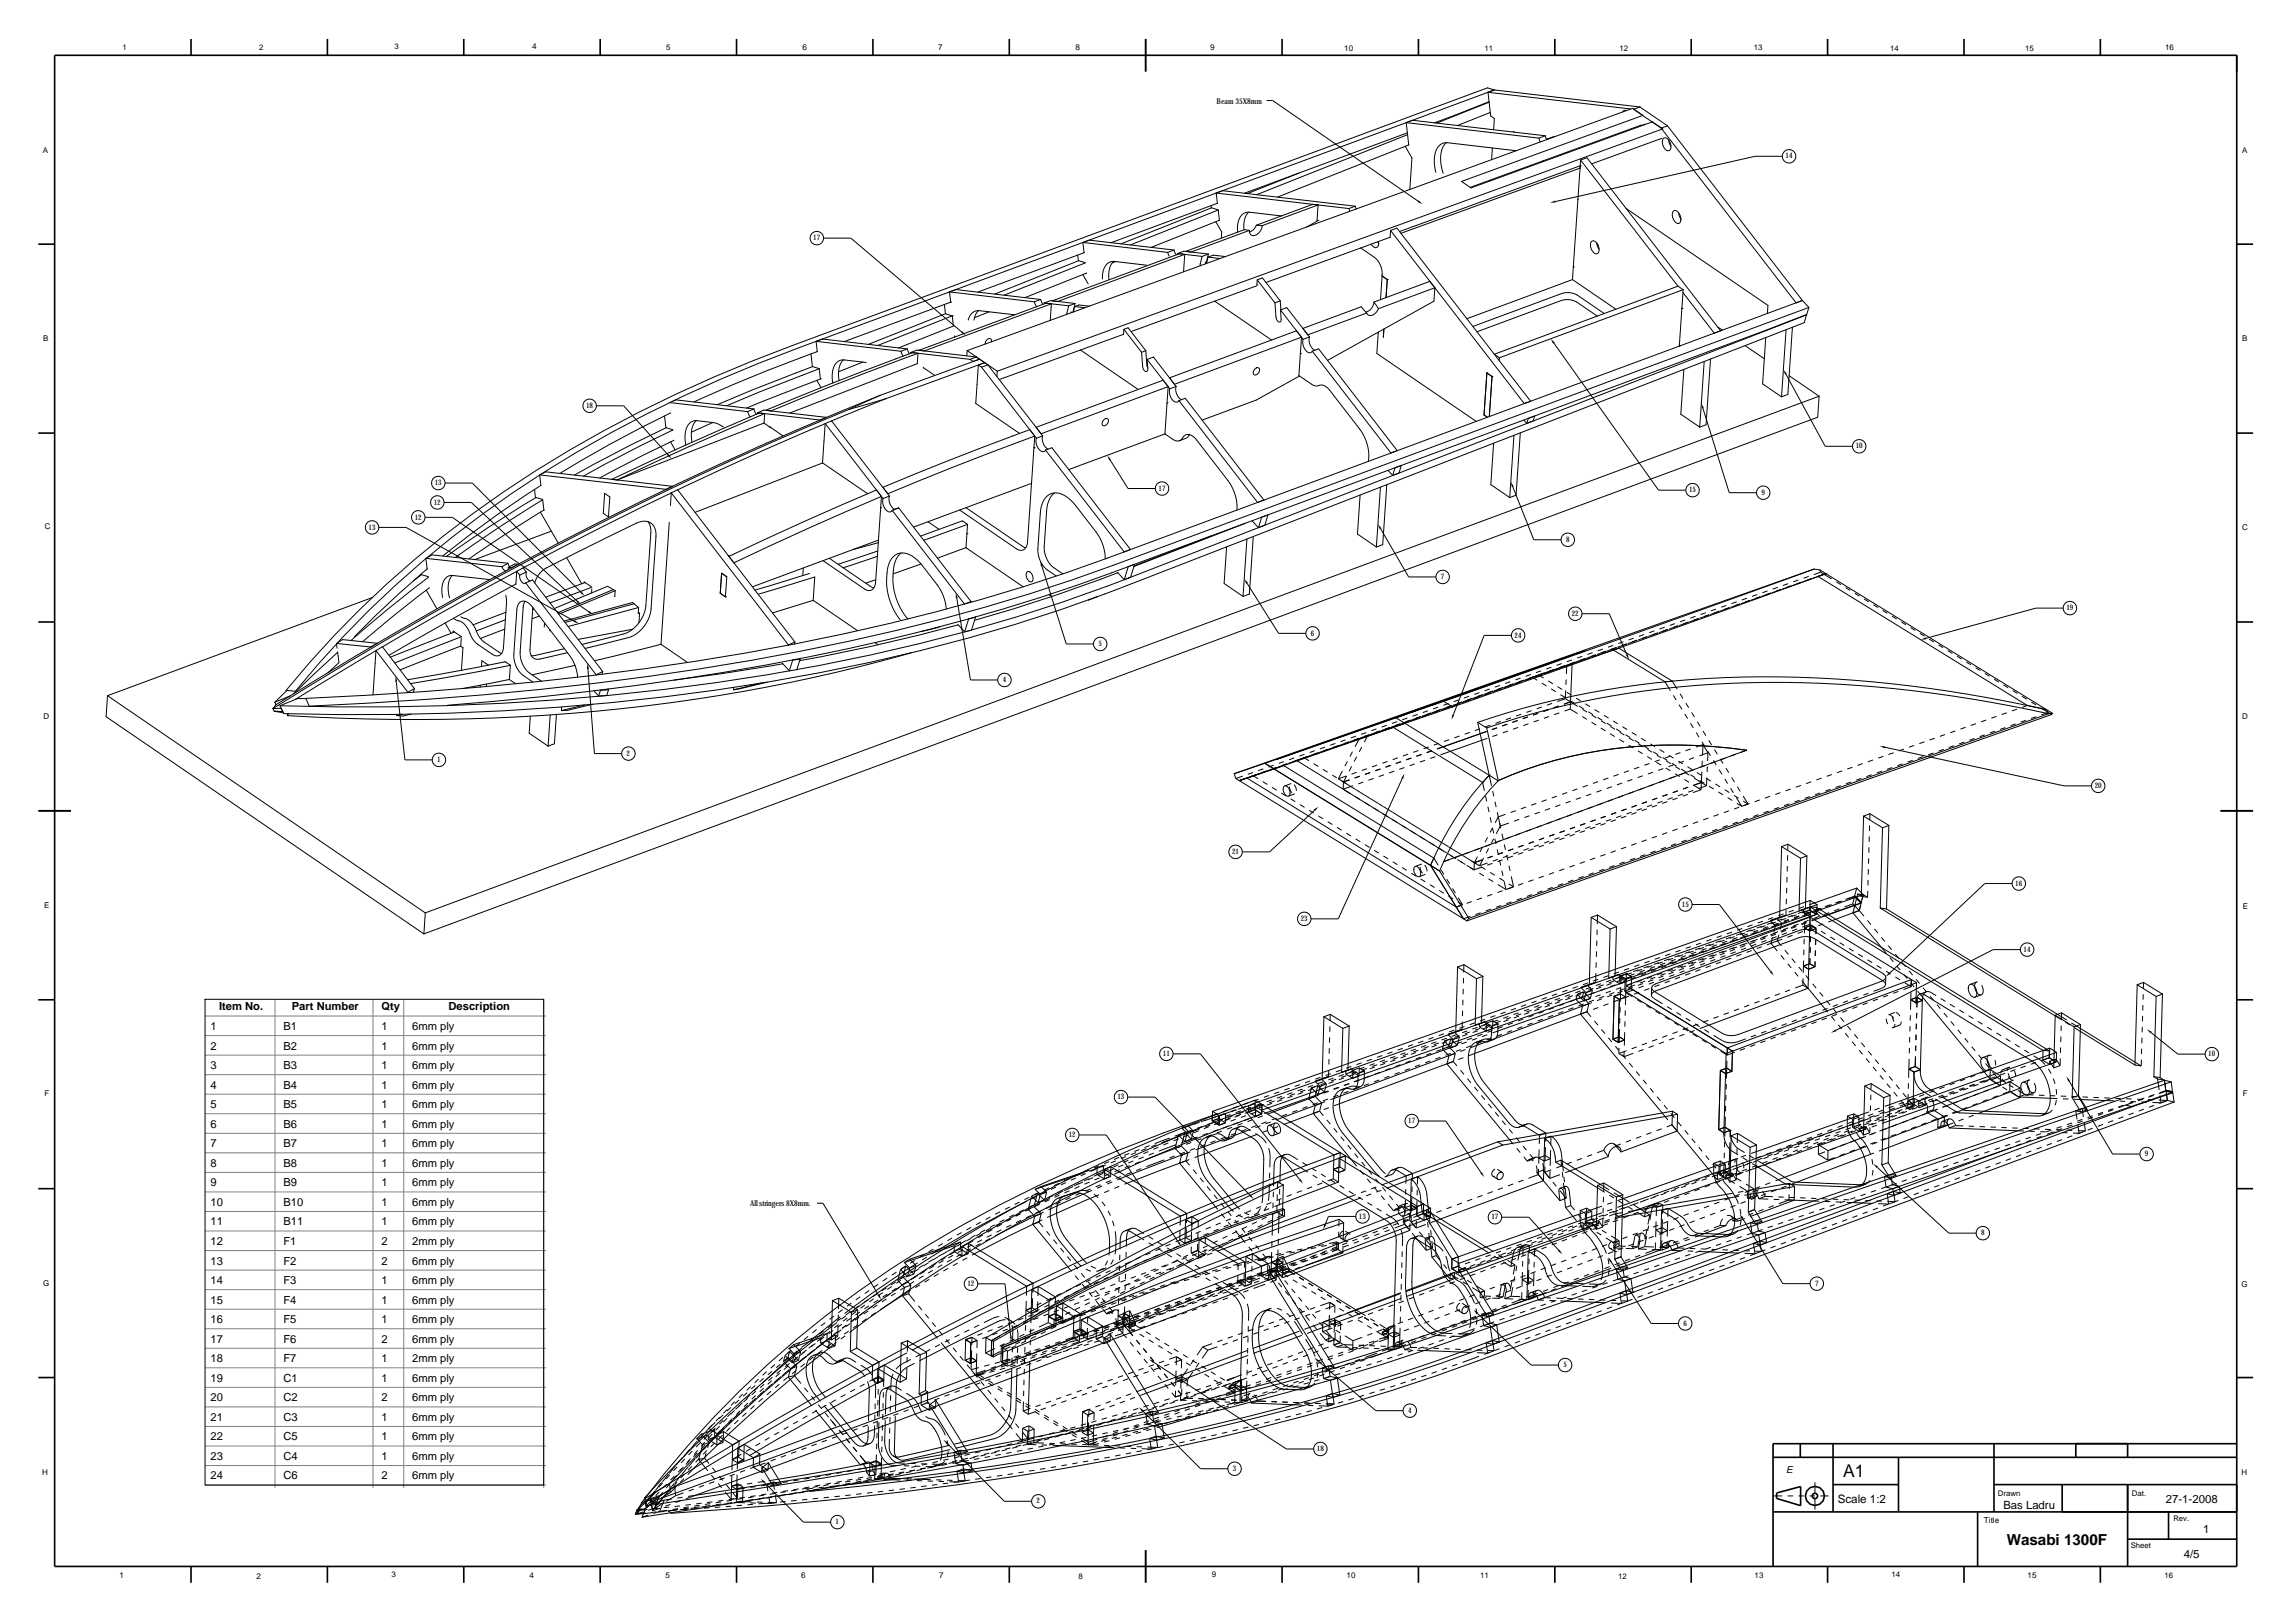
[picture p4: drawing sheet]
<svg xmlns="http://www.w3.org/2000/svg" width="841mm" height="594mm" viewBox="0 0 841 594" stroke-linecap="round" stroke-linejoin="round" font-family="sans-serif">
<defs><g id="words">
<text font-size="6.5" x="675.4" y="541.2">A1</text>
<text font-size="5.6" x="735.4" y="566">Wasabi 1300F</text>
<text font-size="4.3" x="673.4" y="550.6">Scale 1:2</text>
<g font-size="4.2">
<text x="793.6" y="550.6">27-1-2008</text>
<text x="807.4" y="561.9">1</text>
<text x="800.2" y="570.8">4/5</text>
</g>
<g font-size="4.1">
<text x="80.3" y="370.3">Item No.</text>
<text x="106.9" y="370.3">Part Number</text>
<text x="139.7" y="370.3">Qty</text>
<text x="164.4" y="370.3">Description</text>
<text x="77.2" y="377.4">1</text>
<text x="103.9" y="377.4">B1</text>
<text x="139.7" y="377.4">1</text>
<text x="151" y="377.4">6mm ply</text>
<text x="77.2" y="384.6">2</text>
<text x="103.9" y="384.6">B2</text>
<text x="139.7" y="384.6">1</text>
<text x="151" y="384.6">6mm ply</text>
<text x="77.2" y="391.8">3</text>
<text x="103.9" y="391.8">B3</text>
<text x="139.7" y="391.8">1</text>
<text x="151" y="391.8">6mm ply</text>
<text x="77.2" y="398.9">4</text>
<text x="103.9" y="398.9">B4</text>
<text x="139.7" y="398.9">1</text>
<text x="151" y="398.9">6mm ply</text>
<text x="77.2" y="406.1">5</text>
<text x="103.9" y="406.1">B5</text>
<text x="139.7" y="406.1">1</text>
<text x="151" y="406.1">6mm ply</text>
<text x="77.2" y="413.2">6</text>
<text x="103.9" y="413.2">B6</text>
<text x="139.7" y="413.2">1</text>
<text x="151" y="413.2">6mm ply</text>
<text x="77.2" y="420.4">7</text>
<text x="103.9" y="420.4">B7</text>
<text x="139.7" y="420.4">1</text>
<text x="151" y="420.4">6mm ply</text>
<text x="77.2" y="427.6">8</text>
<text x="103.9" y="427.6">B8</text>
<text x="139.7" y="427.6">1</text>
<text x="151" y="427.6">6mm ply</text>
<text x="77.2" y="434.7">9</text>
<text x="103.9" y="434.7">B9</text>
<text x="139.7" y="434.7">1</text>
<text x="151" y="434.7">6mm ply</text>
<text x="77.2" y="441.9">10</text>
<text x="103.9" y="441.9">B10</text>
<text x="139.7" y="441.9">1</text>
<text x="151" y="441.9">6mm ply</text>
<text x="77.2" y="449">11</text>
<text x="103.9" y="449">B11</text>
<text x="139.7" y="449">1</text>
<text x="151" y="449">6mm ply</text>
<text x="77.2" y="456.2">12</text>
<text x="103.9" y="456.2">F1</text>
<text x="139.7" y="456.2">2</text>
<text x="151" y="456.2">2mm ply</text>
<text x="77.2" y="463.4">13</text>
<text x="103.9" y="463.4">F2</text>
<text x="139.7" y="463.4">2</text>
<text x="151" y="463.4">6mm ply</text>
<text x="77.2" y="470.5">14</text>
<text x="103.9" y="470.5">F3</text>
<text x="139.7" y="470.5">1</text>
<text x="151" y="470.5">6mm ply</text>
<text x="77.2" y="477.7">15</text>
<text x="103.9" y="477.7">F4</text>
<text x="139.7" y="477.7">1</text>
<text x="151" y="477.7">6mm ply</text>
<text x="77.2" y="484.9">16</text>
<text x="103.9" y="484.9">F5</text>
<text x="139.7" y="484.9">1</text>
<text x="151" y="484.9">6mm ply</text>
<text x="77.2" y="492">17</text>
<text x="103.9" y="492">F6</text>
<text x="139.7" y="492">2</text>
<text x="151" y="492">6mm ply</text>
<text x="77.2" y="499.2">18</text>
<text x="103.9" y="499.2">F7</text>
<text x="139.7" y="499.2">1</text>
<text x="151" y="499.2">2mm ply</text>
<text x="77.2" y="506.3">19</text>
<text x="103.9" y="506.3">C1</text>
<text x="139.7" y="506.3">1</text>
<text x="151" y="506.3">6mm ply</text>
<text x="77.2" y="513.5">20</text>
<text x="103.9" y="513.5">C2</text>
<text x="139.7" y="513.5">2</text>
<text x="151" y="513.5">6mm ply</text>
<text x="77.2" y="520.7">21</text>
<text x="103.9" y="520.7">C3</text>
<text x="139.7" y="520.7">1</text>
<text x="151" y="520.7">6mm ply</text>
<text x="77.2" y="527.8">22</text>
<text x="103.9" y="527.8">C5</text>
<text x="139.7" y="527.8">1</text>
<text x="151" y="527.8">6mm ply</text>
<text x="77.2" y="535">23</text>
<text x="103.9" y="535">C4</text>
<text x="139.7" y="535">1</text>
<text x="151" y="535">6mm ply</text>
<text x="77.2" y="542.1">24</text>
<text x="103.9" y="542.1">C6</text>
<text x="139.7" y="542.1">2</text>
<text x="151" y="542.1">6mm ply</text>
<text x="734.2" y="552.9">Bas Ladru</text>
</g>
<text font-size="3.5" x="654.5" y="539.9">E</text>
<g font-size="3">
<text x="195" y="18.1">4</text>
<text x="294.1" y="18.2">6</text>
<text x="343.8" y="18.3">7</text>
<text x="394.1" y="18.4">8</text>
<text x="443.4" y="18.5">9</text>
<text x="727" y="558">Title</text>
<text x="43.8" y="578.3">1</text>
<text x="94" y="578.5">2</text>
<text x="243.9" y="578.2">5</text>
<text x="293.5" y="578.1">6</text>
<text x="344.2" y="578.4">7</text>
<text x="743" y="578.2">15</text>
</g>
<g font-size="2.9">
<text x="44.9" y="18.2">1</text>
<text x="94.9" y="18.2">2</text>
<text x="144.5" y="18.1">3</text>
<text x="244.1" y="18.2">5</text>
<text x="492.6" y="18.8">10</text>
<text x="544" y="18.7">11</text>
<text x="593.4" y="18.5">12</text>
<text x="642.7" y="18.4">13</text>
<text x="742.1" y="18.6">15</text>
<text x="793.4" y="18.5">16</text>
<text x="445.8" y="38">Beam 35X8mm</text>
<text x="15.7" y="56.1">A</text>
<text x="821.6" y="56">A</text>
<text x="15.8" y="125.1">B</text>
<text x="821.6" y="125.1">B</text>
<text x="16.4" y="193.9">C</text>
<text x="821.6" y="194.3">C</text>
<text x="16" y="263.3">D</text>
<text x="821.6" y="263.6">D</text>
<text x="16.2" y="332.6">E</text>
<text x="821.9" y="332.9">E</text>
<text x="16.2" y="401.6">F</text>
<text x="821.9" y="401.7">F</text>
<text x="274.9" y="442.1">All stringers 8X8mm.</text>
<text x="15.8" y="471.3">G</text>
<text x="821.4" y="471.8">G</text>
<text x="15.5" y="540.5">H</text>
<text x="821.4" y="540.6">H</text>
<text x="732.1" y="548.2">Drawn</text>
<text x="781.3" y="548.1">Dat.</text>
<text x="143.5" y="578">3</text>
<text x="194" y="578.2">4</text>
<text x="395.3" y="578.5">8</text>
<text x="444" y="578">9</text>
<text x="493.5" y="578.3">10</text>
<text x="542.4" y="578.2">11</text>
<text x="643" y="578.2">13</text>
<text x="693.1" y="577.9">14</text>
</g>
<g font-size="2.8">
<text x="692.7" y="18.7">14</text>
<text x="654.3" y="58.1">14</text>
<text x="298" y="88.1">17</text>
<text x="214.8" y="149.5">18</text>
<text x="680" y="164.3">10</text>
<text x="159.3" y="177.8">13</text>
<text x="424.5" y="179.8">17</text>
<text x="159" y="184.9">12</text>
<text x="618.9" y="180.4">15</text>
<text x="645.5" y="181.3">9</text>
<text x="152" y="190.4">12</text>
<text x="135.1" y="194.1">13</text>
<text x="573.9" y="198.6">8</text>
<text x="528" y="212.2">7</text>
<text x="576" y="225.7">22</text>
<text x="757.2" y="223.6">19</text>
<text x="480.4" y="232.9">6</text>
<text x="555" y="233.6">24</text>
<text x="402.5" y="236.8">5</text>
<text x="367.4" y="250">4</text>
<text x="160.2" y="279.3">1</text>
<text x="229.6" y="276.9">2</text>
<text x="767.6" y="288.8">20</text>
<text x="451.5" y="313">21</text>
<text x="738.5" y="324.6">16</text>
<text x="616.3" y="332.2">15</text>
<text x="476.7" y="337.5">23</text>
<text x="741.6" y="348.8">14</text>
<text x="426.1" y="387">11</text>
<text x="809.2" y="387.1">10</text>
<text x="409.5" y="402.8">13</text>
<text x="516" y="411.6">17</text>
<text x="391.6" y="416.7">12</text>
<text x="786" y="423.7">9</text>
<text x="498" y="446.5">13</text>
<text x="546.5" y="446.8">17</text>
<text x="726" y="452.7">8</text>
<text x="354.5" y="471.2">12</text>
<text x="665.1" y="471.2">7</text>
<text x="616.9" y="485.8">6</text>
<text x="572.9" y="501">5</text>
<text x="516" y="517.7">4</text>
<text x="482.6" y="531.8">18</text>
<text x="451.8" y="539">3</text>
<text x="379.8" y="550.9">2</text>
<text x="796.4" y="557.4">Rev.</text>
<text x="306.2" y="558.6">1</text>
<text x="780.8" y="567.2">Sheet</text>
<text x="593" y="578.7">12</text>
<text x="793.2" y="578.1">16</text>
</g>
</g></defs>
<g fill="none" stroke="#000" stroke-width=".6">
<path d="M70 14.3v6M120 14.3v6M170 14.3v6M219.9 14.3v6M269.9 14.3v6M319.9 14.3v6M369.9 14.3v6M469.8 14.3v6M519.8 14.3v6M569.8 14.3v6M619.7 14.3v6M669.7 14.3v6"/>
<path d="M719.7 14.3v6M769.7 14.3v6M20 20.3h799.6v553.7h-799.6zM14 89.5h6M819.6 89.5h6M14 158.7h6M819.6 158.7h6M14 227.9h6M819.6 227.9h6M14 366.4h6M819.6 366.4h6M14 435.6h6"/>
<path d="M819.6 435.6h6M14 504.8h6M819.6 504.8h6M70 574v6M120 574v6M170 574v6M219.9 574v6M269.9 574v6M319.9 574v6M369.9 574v6M469.8 574v6M519.8 574v6"/>
<path d="M569.8 574v6M619.7 574v6M669.7 574v6M719.7 574v6M769.7 574v6"/>
</g>
<path d="M419.8 14.3v12M14 297.1h12M813.7 297.1h11.9M419.8 568v12" fill="none" stroke="#000" stroke-width=".7" stroke-linecap="butt"/>
<g fill="none" stroke="#000" stroke-width=".37">
<path d="M640.2 219.2l-1.9 .7M641.4 220l-3.5 1.2M643.6 219.2l-1.9 .7M643.9 217.9l-1.9 .6M645.2 218.6l-1.9 .7M647.4 217.9l-1.9 .7M647.7 216.5l-1.9 .7M648.9 217.3l-1.8 .7M651.1 216.6l-1.8 .6M651.5 215.2l-1.9 .7M652.7 216l-1.9 .6M654.9 215.2l-1.9 .7"/>
<path d="M655.2 213.9l-1.8 .6M656.5 214.6l-1.9 .7M658.7 213.9l-1.9 .7M659 212.6l-1.9 .6M660.3 213.3l-1.9 .7M662.5 212.6l-1.9 .7M662.8 211.2l-1.9 .7M664 212l-1.9 .7M664.8 208.5l-135.8 48.5M664.8 208.5l2.1 .3M664.8 208.5l-212.5 75M666.2 211.3l-73 26.2"/>
<path d="M666.2 211.3l-1.9 .6M666.2 211.2v.1M666.2 211.2l76.7 47.3M666.9 208.8l.3 .9M666.9 208.8l85.2 52.6M667.2 209.7l4 2.5M667.2 209.7l-2.5 .9M669.1 210.2l-2.9 1M669.1 210.2h.1M669.1 210.2l-3.2 1.1M672.9 213.2l1.7 1.1M676.3 215.3l1.7 1"/>
<path d="M679.7 217.4l1.7 1M683.1 219.5l1.7 1M576.7 239.9l-16.5 5.9M580.8 238.4l-2.2 .8M580.8 238.4h.1M580.8 238.4l-3.5 1.3M580.8 238.4l-112.7 39.7M583.6 239.2l-1.9 .6M584.8 239.9l-3.4 1.3M586.8 239.7l-1.9 .6M587.4 237.8l-1.9 .7M588.6 238.6l-3.4 1.3"/>
<path d="M589 238.9l-1.9 .7M590.8 237.9l-1.9 .6M591.1 236.5l-1.8 .7M591.2 238.2l-58.9 20.9M591.2 238.2l-2.5 .8M591.2 238.2h.1M591.2 238.2l18.9 11.7M592.4 237.3l-1.9 .6M593.2 237.5l-2.4 .8M593.2 237.5l-2 .7M593.2 237.5h.1M593.2 237.5l19.6 12.1"/>
<path d="M594.6 236.5l-1.9 .7M594.9 235.2l-1.9 .6M596.2 235.9l-1.9 .7M598.4 235.2l-1.9 .7M598.7 233.8l-1.9 .7M599.9 234.6l-1.9 .7M602.1 233.9l-1.9 .6M602.5 232.5l-1.9 .7M603.7 233.3l-1.9 .6M605.9 232.5l-1.9 .7M606.2 231.2l-1.9 .6M607.5 231.9l-1.9 .7"/>
<path d="M609.7 231.2l-1.9 .7M610 229.8l-1.9 .7M611.2 230.6l-1.8 .7M613.4 229.9l-1.8 .6M613.8 228.5l-1.9 .7M615 229.3l-1.9 .6M617.5 227.2l-1.8 .7M618.8 228l-3.5 1.2M621.3 225.9l-1.9 .6M622.6 226.6l-3.5 1.3M625.1 224.5l-1.9 .7M626.3 225.3l-3.4 1.3"/>
<path d="M628.9 223.2l-1.9 .7M630.1 224l-3.5 1.2M632.6 221.9l-1.9 .6M633.9 222.6l-3.5 1.3M636.4 220.5l-1.9 .7M637.6 221.3l-3.4 1.3M686.5 221.6l1.7 1M689.9 223.7l1.7 1M693.3 225.8l1.7 1M696.7 227.9l1.7 1M700.1 230l1.7 1M703.5 232.1l1.7 1"/>
<path d="M706.9 234.2l1.7 1M710.3 236.3l1.7 1M713.7 238.4l1.7 1M522.7 259.1l-1.9 .7M526.5 257.8l-1.9 .7M527 259.1l-1.8 .7M528.3 259.9l-3.5 1.3M529 257l3.3 2.1M529 257l-17.4 6M530.1 259.5l-1.9 .7M530.2 256.5l-1.9 .6M530.8 257.8l-1.9 .7"/>
<path d="M531.4 259l-1.9 .7M532.1 258.6l-3.5 1.2M532.3 259.1l-19.8 6.8M534 255.1l-1.9 .7M534.6 256.5l-1.9 .6M535.1 257.7l-3.1 1.2M535.8 257.2l-3.4 1.3M537.8 253.8l-1.9 .7M538 256.5l-1.9 .7M538.4 255.1l-1.9 .7M538.9 256.4l-3.1 1.1M539.6 255.9l-1.9 .7"/>
<path d="M541.5 252.5l-1.8 .6M541.8 255.2l-1.9 .6M542.1 253.8l-1.9 .7M542.7 255.1l-3.2 1.1M543.4 254.6l-1.9 .6M545.3 251.1l-1.9 .7M545.6 253.8l-1.9 .7M545.9 252.5l-1.9 .6M546.5 253.7l-3.2 1.2M547.1 253.2l-1.8 .7M549.1 249.8l-1.9 .7M549.3 252.5l-1.8 .7"/>
<path d="M549.7 251.1l-1.9 .7M550.2 252.4l-3.1 1.1M550.9 251.9l-1.9 .7M552.8 248.4l-1.8 .7M553.1 251.2l-1.9 .6M553.4 249.8l-1.8 .7M554 251.1l-3.2 1.1M554.5 247.8l-42.9 15.2M554.7 250.6l-1.9 .6M556.6 247.1l-1.9 .7M556.9 249.8l-1.9 .7M557.2 248.5l-1.9 .6"/>
<path d="M557.8 249.7l-3.2 1.2M558.3 246.4l-1.9 .7M558.5 249.2l-1.9 .7M560.4 245.8l-1.9 .6M560.6 248.5l-1.8 .7M561 247.1l-1.9 .7M561.5 248.4l-3.1 1.1M564.1 247.3l-2.5 .9 1.7 1.1M564.1 244.4l-1.8 .7M564.8 245.8l-1.9 .7M565 259.1l-1.9 .6M565 250.3l1.7 1.1"/>
<path d="M565.3 247.1l-3.1 1.1M566 246.6l-5.7 2M566.2 246.6l-2.3 .8 1.7 1.1M567.3 249.5l1.7 1.1M567.8 246.2l-1.9 .7M567.9 246.1l-1.9 .6M567.9 243.1l-1.9 .6M568.4 252.4l1.7 1.1M568.5 244.5l-1.9 .7M568.8 257.7l-1.9 .7M569.1 245.7l-1.9 .7M569.8 245.2l-3.5 1.3"/>
<path d="M570 245.3l-1.9 .6M570.7 251.6l1.7 1.1M571 245.1l3.1-1.1-.1 3M571.2 258.7l-1.9 .7M571.6 244.9l-1.9 .7M571.6 244.8l-1.8 .6M571.7 241.7l-1.9 .7M571.8 254.5l1.7 1.1M572.3 243.2l-1.9 .6M573.5 243.9l-3.4 1.3M573.6 256l4.6 2.9M573.6 256l-2.9 1.1"/>
<path d="M573.7 253l-.1 3M573.8 244l-1.9 .7M573.9 240.9l-105.9 37.3M573.9 249l-.1 2M574.1 253.7l1.7 1M575.2 256.6l1.7 1.1M575.4 259.8l2.7 1.7M575.4 259.8l-2.1 .8M575.4 240.4l-1.8 .6M575.5 257.2l-2.4 .8M576.1 241.8l-1.9 .7M576.1 243.3l-2.6 .9"/>
<path d="M576.1 243.3l-.7 16.5M577.3 242.6l-3.5 1.3M577.5 255.8l1.7 1M577.6 242.8l-1.9 .6M578.6 258.7l1.7 1.1M579.2 242.2l-1.9 .7M579.8 240.5l-1.9 .7M579.9 259.9l1.7 1.1M581 257.9l1.7 1M581.1 241.3l-3.5 1.2M581.4 241.5l-1.9 .6M583 241l-1.9 .6"/>
<path d="M584.4 260l1.7 1M585.2 240.2l-1.9 .6M610.1 249.9h.1M610.1 249.9l2 3.2M612.8 249.6l-2.7 .3M612.8 249.6h.1M612.8 249.6l1.8 2.9M613.2 254.8l1 1.7M615.3 258.2l1 1.7M615.7 254.2l1 1.8M617.8 257.7l1 1.7M717.1 240.5l1.8 1"/>
<path d="M720.6 242.6l1.7 1M724 244.7l1.7 1M727.4 246.8l1.7 1M730.8 248.9l1.7 1M734.2 251l1.7 1M737.6 253.1l1.7 1M739.2 259.9l-1.9 .6M741 255.2l1.7 1M742.9 258.5l-1.9 .7M742.9 258.5l7 1.5M742.9 258.5h.1M744.4 257.3l1.7 1"/>
<path d="M747.8 259.4l4 2.4M463.5 279.7l64.1 39.5M463.6 279.7l63.9 39.4M463.6 279.7l-11.3 3.8M468.1 278.1l-4.5 1.6M468.1 278.1l-.1 .1M470.5 279.1l-1.9 .6M471.7 279.8l-3.4 1.3M474.3 277.7l-1.9 .7M477.9 277.7l1.8 1.1M478 276.4l-1.9 .7M479.3 277.2l-7.3 2.6"/>
<path d="M480.3 276.9l-5.2 1.8 55.1 33.9M481.4 279.8l1.7 1.1M481.8 275.1l-1.9 .7M483 275.9l-3.4 1.2M484.1 275.6l-3.6 1.2M485.2 275.1l-1.8 .7M485.6 273.8l-1.9 .6M486.8 274.5l-1.9 .7M487.9 274.3l-3.6 1.2M489 273.8l-1.9 .7M489.3 272.4l-1.8 .7M490.6 273.2l-1.9 .7"/>
<path d="M491.7 273l-3.6 1.2M492.8 272.5l-1.9 .6M493.1 271.1l-1.9 .7M493.8 279l-1 1.8M493.8 272.3l-1.9 .6M494.4 271.9l-1.9 .6M495.4 271.7l-1.9 .6M495.6 275.4l-.9 1.8M496.5 271.1l-1.8 .7M496.9 269.8l-1.9 .6M497.2 277.3l-1 1.7M497.6 271l-1.9 .6"/>
<path d="M498.1 270.5l-1.9 .7M499 273.7l-.9 1.8M500.3 269.8l-1.9 .7M500.7 268.4l-1.9 .7M501.1 269.8l-1.2 2.2M501.3 269.7l-1.8 .7M501.9 269.2l-1.9 .7M503 269.1l-5.7 2M504.1 268.5l-1.9 .6M504.4 267.1l-1.9 .7M505 268.4l-7 2.4-1.5 2.9M505.1 268.4l-1.9 .7"/>
<path d="M505.7 267.9l-1.9 .6M506.8 267.8l-1.9 .7M507.9 267.1l-1.9 .7M508.2 265.8l-1.9 .6M508.4 279l-1.8 .7M508.7 267l-3.1 1.2M509.4 266.5l-1.9 .7M510.5 266.6l-3.5 1.2M510.5 266.6l-42.8 14.9M510.5 266.6h.1M510.6 266.6l32.7 20.1M510.6 266.5l-1.9 .7"/>
<path d="M511.6 263l-43.6 15.2M511.6 263l37.4 23.1M511.6 263h.1M512 264.4l-1.9 .7M512.2 277.7l-1.9 .7M512.5 265.7l-3.1 1.1M513.2 265.2l-3.5 1.3M513.4 279.1l-1.9 .7M514.8 265.1l-4.3 1.5M514.8 265.1l-4.2 1.5M514.8 265.1h.1M515 264.8l-1.9 .7"/>
<path d="M515.1 261.8l-3.5 1.2M515.7 263.1l-1.9 .7M516 276.4l-1.9 .6M516.3 264.4l-1.9 .6M517 263.9l-3.5 1.2M517.2 277.8l-1.9 .6M518.4 279.9l-1.8 .7M518.8 263.5l-1.9 .7M518.9 260.5l-1.9 .6M519.5 261.8l-1.9 .6M519.8 275l-1.9 .7M520.1 263l-1.9 .7"/>
<path d="M520.7 262.5l-3.4 1.3M520.9 276.5l-1.9 .6M522.2 278.6l-1.9 .7M522.6 262.2l-1.9 .7M523.3 260.5l-1.9 .6M523.5 273.7l-1.9 .7M523.8 261.7l-1.9 .7M524.5 261.2l-3.4 1.3M524.7 275.1l-1.9 .7M526 277.3l-1.9 .6M526.3 260.9l-1.8 .6M527.3 272.4l-1.9 .6"/>
<path d="M527.6 260.4l-1.9 .6M531.1 271l-1.9 .7M534.8 269.7l-1.8 .7M538.6 268.4l-1.9 .6M541.5 264.7l5.1 23.2M541.5 264.7l3.3 2M542.4 267l-1.9 .7M544.8 268l-18.2 6.5M544.8 266.7l4.2 19.3M545 270.5l-17.1 6.1M546.2 265.7l-1.9 .7M548.6 266.7l-1.9 .7"/>
<path d="M548.8 269.2l-1.9 .7M549.9 264.4l-1.9 .7M552.4 265.4l-1.9 .6M552.6 267.9l-1.9 .7M553.7 263.1l-1.9 .6M556.1 264l-1.9 .7M556.3 266.6l-1.9 .6M557.5 261.7l-1.9 .7M559.9 262.7l-1.9 .7M560.1 265.2l-1.9 .7M561.2 260.4l-1.8 .7M563.7 261.4l-1.9 .6"/>
<path d="M563.9 263.9l-1.9 .7M567.4 260l-1.8 .7M567.6 262.6l-1.8 .6M571.4 261.2l-1.9 .7M579.8 262.6l1.7 1M582 260.8l1.7 1.1M583.2 264.6l1.7 1.1M583.3 262l1.7 1.1M585.4 262.9l1.7 1.1M586.6 266.7l1.7 1.1M586.7 264.1l1.7 1.1M587.8 262.1l1.7 1"/>
<path d="M588.8 265l1.7 1.1M590 268.8l1.7 1.1M590.1 266.2l1.7 1.1M591.2 264.2l1.7 1M592.2 267.1l1.7 1.1M593.4 270.9l1.7 1.1M593.5 268.3l1.7 1.1M594.6 266.3l1.7 1M595.6 269.2l1.7 1.1M596.8 273l1.7 1.1M596.9 270.4l1.7 1.1M598 268.4l1.7 1"/>
<path d="M599 271.3l1.8 1.1M600.2 275.1l1.7 1.1M600.3 272.5l1.7 1M601.4 270.5l1.7 1M602.5 273.4l1.7 1.1M603.6 277.2l1.7 1.1M603.7 274.6l1.7 1M604.5 279.8l-1.9 .6M604.8 272.6l1.7 1M605.9 275.5l1.7 1M607 279.3l1.7 1.1M607.1 276.7l1.7 1"/>
<path d="M608.2 274.7l1.7 1M608.2 278.4l-1.9 .7M609.3 277.6l1.7 1M610.5 278.8l1.7 1M611.6 276.8l1.7 1M612 277.1l-1.9 .7M612.7 279.7l1.7 1M615 278.9l1.7 1M615.8 275.8l-1.9 .6M617 279l-1.8 .6M617.4 261.6l1 1.7M619.5 265l1 1.7"/>
<path d="M619.5 274.4l-1.8 .7M619.9 261.1l1 1.7M620.8 277.6l-1.9 .7M621.6 268.4l1 1.7M622 264.5l1 1.7M623.7 271.8l1 1.7M623.8 278.8l-.1 2M624.1 272.9l-2.7 .9M624.1 272.9l-.2 3.9M624.1 272.9l1.8 3M624.1 267.9l1 1.7M625.8 275.2l1 1.7"/>
<path d="M625.9 275.9l-3.2 1.1M625.9 275.9l-.2 3M626.2 271.3l1 1.7M627.9 278.6l1 1.7M628.3 274.7l1 1.7M630.4 278.1l1 1.7M640 274.9a166.1 166.1 0 0 0-91 11.2M640 274.9h.1M640.1 274.9a166.1 166.1 0 0 0-91.1 11.1M640.1 274.9l-111 40.8M640.1 274.9h-.1M682.6 279.8l-1.9 .7"/>
<path d="M686.4 278.5l-1.9 .7M690.1 277.2l-1.9 .6M693.9 275.8l-1.9 .7M697.2 279.9l-1.9 .7M697.7 274.5l-1.9 .7M700.9 278.6l-1.9 .7M701.4 273.2l-1.8 .6M704.7 277.3l-1.9 .6M705.2 271.8l-1.9 .7M708.5 275.9l-1.9 .7M709 270.5l-1.9 .7M712.2 274.6l-1.8 .7"/>
<path d="M712.8 269.2l-1.9 .6M716 273.3l-1.9 .6M716.5 267.8l-1.9 .7M719.8 271.9l-1.9 .7M720.3 266.5l-1.9 .7M723.6 270.6l-1.9 .7M724.1 265.2l-1.9 .6M727.3 269.3l-1.9 .6M727.8 263.9l-1.8 .6M731.1 267.9l-1.9 .7M731.6 262.5l-1.9 .7M734.9 266.6l-1.9 .7"/>
<path d="M735.4 261.2l-1.9 .7M738.6 265.3l-1.8 .6M742.4 264l-1.9 .6M746.2 262.6l-1.9 .7M749.9 260a441.6 441.6 0 0 0-137-10.4 305.9 305.9 0 0 0-71.4 15.1M749.9 260l.7 1.1-2.5 .9M750.7 261.5a438.9 438.9 0 0 0-135.3-9.8 305.5 305.5 0 0 0-70.6 15M750.7 261.5l-212.5 75M751.8 261.8l-214.3 75.6M752.1 261.4l-1.4 .1M752.1 261.4l-.3 .4M452.3 283.5l.6 1.8"/>
<path d="M452.9 285.3l83.4 51.4M455.4 284.4l-2.5 .9M459.2 283.1l-1.9 .6M459.3 284.3l1.7 1.1M460.4 283.8l-3.5 1.3 76.7 47.3M462.7 286.4l1.7 1.1M462.9 281.7l-1.8 .7M464.2 282.5l-3.5 1.3M466.1 288.5l1.7 1.1M466.7 280.4l-1.9 .7M466.8 281.8h.1M466.8 281.8l-12.7 4.2 2.5-.8"/>
<path d="M466.9 281.7h.1M466.9 281.7l-.1 .1M467.7 281.5l-.8 .2M468 281.2l-3.5 1.2M469.5 290.6l1.7 1.1M470.4 280.5l-2.7 1M470.4 280.5l-3.5 1.2M470.4 280.5h.1M470.4 280.5l55 33.9M470.6 288.1a2.03 2.03 0 0 1 2.1 2.5 1 1 0 0 1-.8 1.2 1 1 0 0 1-1.1-.9l-.6-1.6zM472.5 288.2l.3 1.2 .6 1.1M472.9 292.7l1.7 1.1"/>
<path d="M473.2 287.1l-2.4 .9M474.2 287.5l.7 1.1 .2 1.2M474.4 290.9l-2.3 .9M476.3 294.8l1.7 1.1M479.7 296.9l1.7 1.1M483.2 299l1.7 1.1M484.8 281.9l1.7 1.1M488.2 284l1.7 1.1M490.4 285.4l51.8 31.9M491.9 282.5l-1.5 2.9M492.3 286.6l-.1 2.6 3.6-1.3M493.4 284.3l-3 1.1"/>
<path d="M493.5 284.4l-1.2 2.2M494.5 285.8l-2.2 .8M495.3 280.8l-.9 1.8M497.1 283l-1.8 .7M498.3 284.4l-1.9 .7M499.6 286.6l-1.9 .6M500.9 281.7l-1.9 .7M502.1 283.1l-1.9 .7M503.4 285.3l-1.9 .6M504.7 280.4l-1.9 .6M505.8 281.8l-1.8 .6M507.1 283.9l-1.9 .7"/>
<path d="M509.6 280.4l-1.9 .7M510.9 282.6l-1.9 .7M514.7 281.3l-1.9 .6M543.3 286.8h.1M543.3 286.8a110.1 110.1 0 0 0-19.1 30.3M543.3 286.8l.6 3M544.4 291.7l.4 2M545.2 295.6l.5 2M545.7 284.1l-2.4 2.7M545.7 284.1h.1M545.7 284.1l-2.4 2.6M546.1 299.5l.4 2"/>
<path d="M547 289.9l.4 1.9M547.8 293.8l.5 1.9M548.7 297.7l1.3 5.9M549 286.1h.1M549 286.1a108.3 108.3 0 0 0-20 29.7M549 286v.1M551.7 298.4l-2.7 .9-1.1 2.2M555.4 297.1l-1.8 .6M559.2 295.7l-1.9 .7M560.5 298.9l-1.9 .7M563 294.4l-1.9 .7M564.3 297.6l-1.9 .7"/>
<path d="M566.8 293.1l-1.9 .6M568 296.3l-1.9 .6M570.5 291.7l-1.9 .7M571.8 294.9l-1.9 .7M574.3 290.4l-1.9 .7M575.6 293.6l-1.9 .7M578.1 289.1l-1.9 .7M579.3 292.3l-1.8 .6M581.8 287.8l-1.8 .6M583.1 290.9l-1.9 .7M585.6 286.4l-1.9 .7M586.9 289.6l-1.9 .7"/>
<path d="M588.5 299.1l-1.9 .7M589.4 285.1l-1.9 .7M590.7 288.3l-1.9 .6M592.2 297.8l-1.8 .6M593.2 283.8l-1.9 .6M594.1 298.9l-1.9 .7M594.4 286.9l-1.9 .7M595.9 299.1l-1.9 .6M596 296.4l-1.9 .7M596.9 282.4l-1.9 .7M597.9 297.6l-1.9 .7M598.2 285.6l-1.9 .7"/>
<path d="M599.7 297.8l-1.9 .6M599.8 295.1l-1.9 .7M600.7 281.1l-1.9 .7M601.7 296.3l-1.9 .6M602 284.3l-1.9 .7M603.4 296.4l-1.9 .7M603.5 293.8l-1.8 .7M605.4 295l-1.8 .6M605.7 283l-1.8 .6M607.2 295.1l-1.9 .7M607.3 292.5l-1.9 .6M609.2 293.6l-1.9 .7"/>
<path d="M609.5 281.6l-1.9 .7M610.4 281.4l1.7 1.1M611 293.8l-1.9 .6M611.1 291.1l-1.9 .7M613 292.3l-1.9 .7M613.3 280.3l-1.9 .7M613.8 283.5l1.7 1.1M614 280.9l1.7 1M614.7 292.4l-1.8 .7M614.9 289.8l-1.9 .7M616.1 281.8l1.7 1M616.8 291l-1.9 .6"/>
<path d="M617.2 285.6l1.7 1.1M617.4 283l1.7 1M618.4 281l1.7 1M618.5 291.1l-1.9 .7M618.6 288.5l-1.9 .6M619.5 283.9l1.7 1M620.5 289.6l-1.9 .7M620.6 287.7l2.8 1.7M620.8 285.1l4.6 2.8M621.8 283.1l1.7 1M622.9 286l1.7 1M623.4 289.4l-3 1"/>
<path d="M623.5 286.8l-3 1M623.6 282.8l-.2 6.6M625.2 285.2l1.7 1M625.4 287.9l-3 1.1M625.5 284.9l-.1 3M625.7 280.9l-.1 2M626 299.8l-1.9 .6M626.3 288.1l1.7 1M628.6 287.3l1.7 1M629.7 290.2l1.7 1M629.8 298.4l-1.9 .7M630 282l1 1.7"/>
<path d="M632 289.4l1.7 1M632.1 285.4l1 1.7M632.5 281.5l1 1.7M633.1 292.3l1.7 1M633.6 297.1l-1.9 .7M634.2 288.8l1 1.7M634.6 284.9l1 1.7M635.4 291.5l1.7 1M636.3 292.2l1.9 3.3M636.5 294.4l1.7 1.1M636.7 288.3l1 1.7M637.3 295.8l-1.8 .7"/>
<path d="M638.8 291.7l1.8 2.9-1.8-1M640.6 299.9l-1.9 .6M641.1 294.5l-2.9 1M644.4 298.5l-1.9 .7M644.9 293.1l-1.9 .7M648.1 297.2l-1.8 .7M648.7 291.8l-1.9 .7M651.9 295.9l-1.9 .7M652.4 290.5l-1.9 .6M655.7 294.6l-1.9 .6M656.2 289.1l-1.9 .7M659.5 293.2l-1.9 .7"/>
<path d="M660 287.8l-1.9 .7M663.2 291.9l-1.9 .7M663.7 286.5l-1.8 .6M667 290.6l-1.9 .6M667.5 285.1l-1.9 .7M670.8 289.2l-1.9 .7M671.3 283.8l-1.9 .7M674.5 287.9l-1.8 .7M675.1 282.5l-1.9 .6M678.3 286.6l-1.9 .6M678.8 281.1l-1.9 .7M682.1 285.2l-1.9 .7"/>
<path d="M682.9 299.1l6.9 4.2M682.9 299.1l-.8 29.4M685.2 298.2v2.3M685.2 298.2l7 4.3M685.2 298.2l-2.3 .9M685.8 283.9l-1.8 .7M689.6 282.6l-1.9 .6M693.4 281.2l-1.9 .7M486.6 301.1l1.7 1.1M490 303.2l1.7 1.1M493.4 305.3l1.7 1M496.8 307.4l1.7 1"/>
<path d="M500.2 309.5l1.7 1M503.6 311.6l1.7 1M507 313.7l1.7 1M510.4 315.8l1.7 1M513.8 317.9l1.7 1M517.2 320l1.7 1M518.5 317.6a2.03 2.03 0 0 1 2.1 2.6 1 1 0 0 1-.8 1.1 1 1 0 0 1-1.2-.9l-.5-1.6zM520.4 317.7l.2 1.2 .7 1.1M521 316.6l-2.3 .9M522 317l.7 1.1 .2 1.2M524.2 317.1l12.1 19.6M525.4 314.4l-1.2 2.7"/>
<path d="M525.4 314.4v.1M525.4 314.5l1.6 2.6M527.5 319.1l.1 .1M527.6 319.2l10.6 17.3M528.1 318.8l1 1.7M529.1 315.7l-1.6 3.4M529.1 315.7l-.1 .1M530.6 312.9l3 1.8M531 315l-2 .8M534 315l3 1.8M534.8 313.6l-1.9 .7M537.4 317.1l3 1.8"/>
<path d="M538.5 312.3l-1.8 .6M540.3 316.1l-.1 2.7 2.9-1.1M541.4 313.9l-1.1 2.2M542.1 319.9l1.7 1.1M542.3 310.9l-1.9 .7M542.7 317.6l1.7 1M543.2 315.1l-2.9 1M543.3 310.4l-1 1.8M543.7 314.4l-1.5 2.9M545.1 316.2l-2.9 1.1M545.1 306.8l-.9 1.8M545.5 310.9l-.9 1.7"/>
<path d="M546.1 309.5l-1.9 .7M546.1 319.7l1.7 1M546.9 316.4l-1.9 .6M546.9 303.4l.5 2M547 303.3l-1 1.8M547 313.7l-1.9 .7M547.4 307.3l-1 1.8M547.8 307.3l.4 2M548.6 311.2l.5 2M548.9 314.9l-1.9 .7M549.5 315.1l.4 2M549.8 308.1l-1.9 .7"/>
<path d="M550.3 319.1l.5 1.9M550.4 305.5l.4 2M550.6 315.1l-1.8 .6M550.8 312.4l-1.9 .7M551.2 309.4l.5 2M552.1 313.3l.4 2M552.7 313.6l-1.9 .6M553 317.2l.4 2M553 301.6l-3.2 1.1-1.5 2.9M553.6 306.7l-1.9 .7M554.4 313.7l-1.9 .7M554.5 311.1l-1.9 .6"/>
<path d="M556.4 312.2l-1.9 .7M556.7 300.3l-1.9 .6M557.3 305.4l-1.9 .6M558.2 312.4l-1.9 .7M558.3 309.8l-1.9 .6M560.2 310.9l-1.9 .7M561.1 304l-1.9 .7M562 311.1l-1.9 .6M562.1 308.4l-1.9 .7M564 309.6l-1.9 .7M564.8 302.6l-1.9 .7M565.7 309.7l-1.9 .7"/>
<path d="M565.8 307.1l-1.8 .7M567.7 308.3l-1.9 .6M568.6 301.2l-1.9 .7M569.5 319.7l-1.9 .7M569.5 308.4l-1.9 .7M569.6 305.8l-1.9 .6M571.5 306.9l-1.9 .7M573.2 318.4l-1.8 .7M573.3 307.1l-1.9 .6M573.4 304.4l-1.9 .7M575.3 305.6l-1.9 .7M577 317.1l-1.9 .6"/>
<path d="M577 305.7l-1.8 .7M577.2 303.1l-1.9 .7M579 304.3l-1.8 .6M580.8 315.7l-1.9 .7M580.8 304.4l-1.9 .7M580.9 301.8l-1.9 .6M582.8 302.9l-1.9 .7M584 319.8l-1.8 .7M584.6 314.4l-1.9 .7M584.6 303.1l-1.9 .6M584.7 300.4l-1.9 .7M586.6 301.6l-1.9 .7"/>
<path d="M587.8 318.5l-1.9 .7M588.3 313.1l-1.9 .6M588.4 301.7l-1.9 .7M590.4 300.3l-1.9 .6M591.6 317.2l-1.9 .6M592.1 311.8l-1.9 .6M592.1 300.4l-1.9 .7M595.4 315.8l-1.9 .7M595.9 310.4l-1.9 .7M599.1 314.5l-1.9 .7M599.6 309.1l-1.8 .7M602.9 313.2l-1.9 .6"/>
<path d="M603.4 307.8l-1.9 .6M606.7 311.9l-1.9 .6M607.2 306.4l-1.9 .7M610.4 310.5l-1.8 .7M611 305.1l-1.9 .7M614.2 309.2l-1.9 .7M614.7 303.8l-1.9 .6M618 307.9l-1.9 .6M618.5 302.4l-1.9 .7M621.8 306.5l-1.9 .7M622.3 301.1l-1.9 .7M625.5 305.2l-1.9 .7"/>
<path d="M629.3 303.9l-1.9 .6M633.1 302.5l-1.9 .7M636.8 301.2l-1.9 .7M652.9 310.2l-.8 26M652.9 310.2l6.9 4.3M655 317.4l-.1 2M655.1 313.4l-.1 2M655.2 309.4l-.1 2M655.2 309.4l6.9 4.2M655.2 309.4l-2.3 .8M659.8 314.5l-.5 19.3M662.1 313.6l-.5 19.4 1.5-.6"/>
<path d="M662.1 313.6l-2.3 .9M684.7 318.5l-.1 2M684.8 314.5l-.1 2M684.9 310.5l-.1 2M685 306.5l-.1 2M685.1 302.5v2M689.8 303.3l-.8 29.4M692.2 302.5l-.9 30.6M692.2 302.5l-2.4 .8M520.6 322.1l1.7 1M522.3 320.4l-2.3 .9M524 324.2l1.7 1"/>
<path d="M527.4 326.3l1.7 1M530.2 322.2l1 1.7M530.8 328.4l1.7 1M532.3 325.6l1 1.7M533.6 332.4h.1M534.2 330.5l1.8 1.1M534.4 329l1.6 2.6M536 331.6l-2.4 .8M536.3 336.7l1.2 .7M538.2 336.5l-.7 .9M538.8 335.8l-2.5 .9M539.3 330.4l-1.9 .6"/>
<path d="M542.6 334.5l-1.9 .6M543.1 329l-1.9 .7M545.5 322l1.7 1.1M546.3 333.1l-1.8 .7M546.9 327.7l-1.9 .7M548.9 324.1l2.9 1.9M549.5 321.8l1.7 1M550.1 331.8l-1.9 .7M550.6 326.4l-1.9 .7M551.2 323l.6 3M552.9 323.9l1.7 1.1M553.8 321.1l.8 3.9"/>
<path d="M553.9 330.5l-1.9 .6M554.6 325l-2.8 1M557.7 329.1l-1.9 .7M558.2 323.7l-1.9 .7M561.4 327.8l-1.9 .7M561.9 322.4l-1.9 .7M565.2 326.5l-1.9 .7M565.7 321.1l-1.9 .6M569 325.2l-1.9 .6M572.7 323.8l-1.9 .7M576.5 322.5l-1.9 .7M580.3 321.2l-1.9 .6"/>
<path d="M583.1 336.2l-.7 24.6M583.1 336.2l6.9 4.2M585.4 335.3l-.1 3.3M585.4 335.3l7 4.3M585.4 335.3l-2.3 .9M592.4 339.6l-.6 18 1.6-.6M592.4 339.6l-2.4 .8M642.2 338.9l-1.9 .7M645.6 339.4l-1.8 .7M646 337.6l-1.9 .6M647 339.2l-1.9 .7M648 339.6l-1.9 .6"/>
<path d="M648.1 340l-1.8 .7M648.7 337.3l1.9 1.9M649.4 338.1l-1.9 .7M649.8 336.2l-1.9 .7M650.6 339.2l-.6 2.3M650.8 337.9l-1.9 .6M650.9 339.1l-1.9 .7M651.1 336.5l1.8 1.8M651.1 336.5l-2.4 .8M651.7 338.3l-1.8 .6M651.9 338.6l-1.9 .7M652.1 336.2l-3.4 1.1"/>
<path d="M652.9 338.3l-.6 2.3M652.9 338.3l-2.3 .9M653.2 336.8l-1.9 .6M653.5 334.9l-1.8 .7M654.5 335.4l-3.4 1.1M654.5 335.4l-2.4 .8M654.5 333.4v2M654.6 336.5l-1.9 .7M654.6 329.4v2M654.6 337.8l-1.8 .6M654.7 325.4v2M654.9 321.4l-.1 2"/>
<path d="M655.5 336.9l-1.9 .7M655.6 337.2l-1.9 .7M657 335.4l-1.9 .7M657.3 333.6l-1.9 .6M658.2 339.2l-1.9 .7M658.3 339.5l-1.9 .7M658.3 335.2l-1.9 .7M658.4 336.4l-1.9 .7M659 338.6l-1.8 .7M659.3 333.8l1.5-.5v1.1M659.3 335.6l-1.9 .7M659.4 335.8l-1.9 .7"/>
<path d="M660.4 339.7l2.8-1 2.4 1.5M660.8 334.4l2.5 1.5M661.1 332.2l-1.9 .7M661.3 337.9l-.1 4.1M661.4 333.8l1.9 1.2-67.4 23.8-1.9-1.2M661.4 333.8v2.1M661.4 333.8l-2.6 1M661.9 337.9l-1.8 .7M662 338.1l-1.8 .7M662.2 335.1l-1.9 .7M662.8 337.2l-1.9 .7M663 334.3l-1.8 .6"/>
<path d="M663.1 333.5l2.5 1.6M663.1 333.5l-2.3 .9M663.1 332.4v1.1M663.1 332.4l-3.8 1.4M663.2 333.5l2.5 1.5M663.2 333.5l-3 1M663.3 335.9h.1M663.3 330l2.6 1.5M663.3 330l-.1 3.5M663.3 330l-219 77.2M663.4 332.4h.1M663.4 332.4l2.3 .1"/>
<path d="M663.4 332.4l-.6 22.8M663.4 332.4l85.3 52.5M663.6 339.1l1.9 1.2M663.6 339.1l-2.3 .9 1.9 1.2 2.3-.9M663.6 339.1l-.1 2M664.4 340l-1.9 .6M664.9 333.8l-3.7 1.3M664.9 333.8l2.4 2.4M665.6 335.1l-2.3 .8M665.7 332.5l-.1 2.6M665.7 332.5l85.3 52.6M665.7 335l-203.5 71.8"/>
<path d="M665.7 336.6l-1.9 .6M665.9 331.5l-207.2 73.1M665.9 331.5l-.2 3.5M666.5 335.8l-1.8 .7M666.8 332.9l-1.9 .7M667.3 336.2l-3.4 1.2M667.5 332.8l-2.6 1M668.1 338.6l-1.9 .7M670.3 334.5l-1.9 .6M670.6 331.6l-1.9 .7M671.3 331.5l-1.9 .7M674 333.1l-1.8 .7"/>
<path d="M674.4 330.3l-1.9 .6M675 330.2l-1.8 .6M676.2 329.6l3.4-1.2 2.4 2.4-14.4 5.1M678.9 331.2l-3 1.2M678.9 331.2l2.4 2.4M679.6 328.6l-2.7 .9M679.6 328.6l2.4 2.4M679.6 328.3l2.5 2.4M679.7 328.3h-.1M679.7 328.3l-.8 2.9M679.7 331.8h.1M680.4 325.4l-.8 3.2"/>
<path d="M680.4 325.4l-17.4 6.2M680.4 325.4l2.4 2.4M680.5 328.7h.1M680.7 327.6l2.1 .2M680.7 327.6l1.4 .9M680.7 327.6l-1.7 6.9 12.3 14.8M681.3 333.7l1.8 2M681.3 333.6l-11.3 4.3M682 331l-14.7 5.2M682.1 330.7h-.1M682.1 330.7l-.8 3M682.1 328.5l2.3 .3"/>
<path d="M682.8 327.8l-.5 2M682.8 327.8l1.6 1M682.8 327.8l-18.7 6.6M682.8 327.8l-.8 3.2M684.3 337.3l1.3 1.5M684.4 326.5v2.3M684.6 322.5l-.1 2M689 332.7h.1M689 332.7l2.3 .4M689 332.7l66.2 40.8M691.3 333.1l66 40.7M534.1 354.4l-.6 23.7"/>
<path d="M534.1 354.4l7 4.2M536.3 358.4v2M536.4 353.5v2.9M536.4 353.5l7 4.3M536.4 353.5l-2.3 .9M541.1 358.6l-.5 17.1 1.5-.6v1.2M543.4 357.8l-.5 17 1.6-.5-.1 1.1M543.4 357.8l-2.3 .8M584.7 360l-3 1M584.7 360l-2.3 .8M584.8 356.6l-.1 3.4M584.9 352.6v2"/>
<path d="M585 348.6v2M585.2 344.6l-.1 2M585.3 340.6l-.1 2M585.7 358.9l-1.9 .6M589.4 357.5l-1.8 .7M589.5 358.4l1.6-.5-.1 1.1M590 340.4l-.5 18M590.5 359.1l-1.9 .7M591 359l2.5 1.5M591.4 359.5l-1.9 .7M593.2 356.2l-1.9 .7M593.4 358.1l2.5 1.6-2.3 .8"/>
<path d="M593.4 358.1l-2.4 .9M593.4 357v1.1M593.4 357l-3.9 1.4M593.6 357.6h.1M593.6 357.6l1.9 1.2M593.6 357.6v2.9M594 357.6v2.3M594.2 357.8l-1.9 .7M594.3 359.1l-1.9 .6M595.2 358.2l-1.9 .7M595.5 358.8l-.1 4.4M595.7 359.5l-1.9 .7"/>
<path d="M596 356.8h.1M596 356.8l1.9 1.2M596 356.8l-.3 11.4M596 356.8l-2.4 .8M596.6 356.7l-2.6 .9M597 354.9l-1.9 .6M597.9 358l-2.4 .8M597.9 358l-.2 4.3-2.3 .9M598 356.5l-1.9 .7M598.1 357.7l-1.9 .7M598.9 356.9l-1.8 .6M599.4 358.1l-1.9 .7"/>
<path d="M600.4 355.4l-1.9 .7M600.8 353.5l-1.9 .7M601.6 359.2l-1.9 .7M601.8 355.2l-1.9 .6M601.9 356.4l-1.9 .7M602.7 355.6l-1.9 .6M602.8 359.5l-1.8 .7M603.2 356.7l-1.9 .7M604.2 354.1l-1.9 .6M604.5 352.2l-1.9 .7M605.4 357.9l-1.9 .6M605.5 353.8l-1.8 .7"/>
<path d="M605.6 355.1l-1.9 .6M605.8 359l-1.9 .7M606.1 359.9l-1.9 .7M606.5 354.2l-1.9 .7M606.6 358.1l-1.9 .7M606.9 355.3l-1.9 .7M607.9 352.7l-1.8 .7M608.3 350.9l-1.9 .6M609.2 356.5l-1.9 .7M609.3 352.5l-1.9 .7M609.4 353.7l-1.9 .7M609.6 357.6l-1.9 .7"/>
<path d="M609.8 358.5l-1.8 .7M610.3 352.9l-1.9 .7M610.3 356.7l-1.9 .7M610.6 353.9l-1.8 .7M611.7 351.4l-1.9 .7M611.9 359.5l-1.9 .7M612.1 349.5l-1.9 .7M612.9 355.2l-1.9 .7M613.1 351.2l-1.9 .6M613.2 352.4l-1.9 .7M613.3 356.2l-1.9 .7M613.6 357.1l-1.9 .7"/>
<path d="M614 351.6l-1.9 .6M614.1 355.3l-1.9 .7M614.4 352.5l-1.9 .7M615.5 350.1l-1.9 .6M615.6 358.1l-1.8 .7M615.8 348.2l-1.8 .7M616.7 353.9l-1.9 .6M616.8 349.8l-1.8 .7M616.9 351.1l-1.8 .6M617.1 354.8l-1.9 .7M617.3 355.8l-1.9 .6M617.8 350.2l-1.9 .7"/>
<path d="M617.8 354l-1.9 .7M618.1 351.1l-1.8 .7M619.2 348.7l-1.8 .7M619.4 356.7l-1.9 .7M619.6 346.9l-1.9 .6M620.5 352.5l-1.9 .7M620.6 348.5l-1.9 .7M620.7 349.7l-1.9 .7M620.8 353.4l-1.9 .7M621.1 354.4l-1.9 .7M621.6 352.6l-1.9 .7M621.6 348.9l-1.9 .7"/>
<path d="M621.9 349.7l-1.9 .7M623 347.4l-1.9 .7M623.1 355.3l-1.8 .7M623.4 345.5l-1.9 .7M624.2 351.2l-1.8 .7M624.4 347.2l-1.9 .6M624.5 348.4l-1.9 .7M624.6 352.1l-1.9 .7M624.8 353l-1.9 .7M625.3 351.2l-1.9 .7M625.3 347.6l-1.8 .6M625.6 348.3l-1.8 .7"/>
<path d="M626.8 346.1l-1.9 .6M626.9 353.9l-1.9 .7M627.2 344.2l-1.9 .7M628 349.9l-1.9 .6M628.2 345.8l-1.9 .7M628.2 347.1l-1.8 .7M628.3 350.7l-1.9 .7M628.6 351.6l-1.9 .7M629.1 349.8l-1.9 .7M629.1 346.2l-1.9 .7M629.4 347l-1.9 .7M630.6 344.7l-1.9 .7"/>
<path d="M630.6 352.5l-1.8 .7M630.9 342.9l-1.9 .6M631.8 348.6l-1.9 .6M631.9 344.5l-1.9 .7M632 345.8l-1.9 .6M632 349.3l-1.8 .7M632.3 350.2l-1.9 .7M632.8 348.4l-1.9 .7M632.9 344.9l-1.9 .7M633.1 345.6l-1.8 .7M634.3 343.4l-1.9 .7M634.4 351.1l-1.9 .7"/>
<path d="M634.7 341.6l-1.9 .6M635.6 347.2l-1.9 .7M635.7 343.2l-1.9 .6M635.8 344.4l-1.9 .7M635.8 347.9l-1.9 .7M636.1 348.8l-1.9 .7M636.6 347l-1.9 .7M636.7 343.6l-1.9 .6M636.9 344.2l-1.9 .7M638.1 342.1l-1.9 .6M638.1 349.7l-1.8 .7M638.5 340.2l-1.9 .7"/>
<path d="M639.3 345.9l-1.9 .7M639.5 341.9l-1.9 .6M639.5 346.5l-1.8 .7M639.6 343.1l-1.9 .7M639.8 347.4l-1.9 .7M640.3 345.6l-1.9 .7M640.4 342.2l-1.9 .7M640.6 342.8l-1.8 .7M641.9 340.8l-1.9 .6M641.9 348.3l-1.9 .7M643.1 344.6l-1.9 .6M643.2 340.5l-1.8 .7"/>
<path d="M643.3 345.1l-1.9 .7M643.3 341.8l-1.9 .6M643.6 346l-1.9 .7M644.1 344.2l-1.9 .7M644.2 340.9l-1.9 .7M644.4 341.4l-1.9 .7M645.6 346.9l-1.8 .7M646.9 343.2l-1.9 .7M647 343.7l-1.8 .7M647.1 340.4l-1.9 .7M647.3 344.6l-1.9 .7M647.8 342.8l-1.9 .7"/>
<path d="M649.5 343.4l-.5 2.3 2.3 2.8M650.6 341.9l-1.9 .7M650.8 342.3l-1.9 .7M651.1 343.2l-1.9 .7M651.5 341.4l-1.8 .7M651.9 342.5l-.6 2.3 1.5 1.8M652.6 350.1l1.3 1.5M653.1 344.1l-5.6 2.1M654.1 348.2l1.2 1.5M654.4 340.6l-1.9 .6M654.5 340.9l-1.8 .7M654.8 341.8l-1.9 .7"/>
<path d="M655.1 353.1l1.3 1.6M655.3 340l-1.9 .7M656.6 351.3l1.3 1.5M656.9 342.7l-1.9 .7M657.7 356.2l1.2 1.6M658.5 340.4l-1.8 .7M659.2 354.3l1.2 1.6M660.2 359.3l9.6 11.6M660.6 341.3l-1.9 .7M660.7 358.5v2.5M660.9 352l-.1 4.5M661 348v2"/>
<path d="M661.2 344l-.1 2M661.7 357.4l1.3 1.6M662.8 355.2h.1M662.8 355.2l-.2 7M663.2 353.1l-2.3 .9 1.9 1.2M663.2 353.1l1.9 1.2M663.3 351.1l-.1 2M663.4 347.1l-.1 2M663.5 343.1l-.1 2M665.1 354.3l-2.3 .9M665.1 352.3v2M665.3 348.3l-.1 2"/>
<path d="M665.4 344.3l-.1 2M665.5 340.3l-.1 2M667.3 341.2l1.7 1.1M670.7 343.3l1.7 1.1M674.1 345.4l1.7 1.1M677.5 347.5l1.7 1.1M680.9 349.6l1.7 1.1M684.3 351.7l1.7 1M686.9 340.4l1.2 1.5M687.7 353.8l1.7 1M689.4 343.4l1.3 1.6M691 358.3v2.6"/>
<path d="M691.1 355.9l1.7 1M692 346.5l1.2 1.6M692.5 350.9l1.3 1.5M694.5 349.6l1.3 1.6M694.5 358l1.7 1M695.1 354l1.2 1.5M697.1 352.7l1.2 1.5M697.6 357.1l1.3 1.5M699.6 355.8l1.3 1.5M702.2 358.9l1.2 1.5M724.4 359.8l-2.3 .9M724.6 359.8a2.16 2.16 0 0 0-.5 3.5l.2 .2a1.23 1.23 0 0 0 1.2 1.1 1.23 1.23 0 0 0 1.2-1.2v-1.1l-.5-1.3"/>
<path d="M785.5 360l-2.3 .9M785.5 360l-.1 2.3M785.5 360l6.9 4.3M485.1 372.6l-.6 22.7M485.1 372.6l7 4.2M487.4 376.1l-.1 2M487.5 371.7l-.1 2.4M487.5 371.7l6.9 4.3M487.5 371.7l-2.4 .9M492.1 376.8l-.5 16.1 1.6-.5M494.4 376l-.4 16.1 1.5-.5M494.4 376l-2.3 .8"/>
<path d="M529.1 378.8l-1.9 .7M530.6 379l1.9 1.9M532.9 377.5l-1.9 .7M533 378.2l1.8 1.8M533 378.2l-2.4 .8M533.5 378.1l-2.9 .9M533.9 379.1l-1.9 .7M534.9 379.5l-1.9 .7M535.8 377.2h.1M535.8 377.2l-2.3 .9M535.8 377.2l-2.8 1M535.9 374.3l-.1 2.9"/>
<path d="M536 370.3l-.1 2M536.1 366.3l-.1 2M536.2 362.4l-.1 2M536.7 376.2l-1.9 .6M537.7 377.8l-1.9 .6M537.8 379l-1.9 .7M538.6 378.2l-1.9 .6M540.4 374.8l-1.9 .7M541.4 376.4l-1.8 .7M541.5 377.7l-1.9 .7M542.1 376.3l2.5 1.5M542.4 376.8l-1.9 .7"/>
<path d="M543.2 379l-1.9 .7M544.2 373.5l-1.9 .7M544.4 375.4l2.5 1.5M544.4 375.4l-2.3 .9M544.7 374.9h.1M544.7 374.9l-.1 2.9M544.7 374.9l1.9 1.2M545 379.2l-1.9 .6M545.2 375.1l-1.9 .7M545.3 376.4l-1.9 .6M546.2 375.5l-1.9 .7M546.6 376.1l-.1 2.9a2.28 2.28 0 0 1-.7 2.4 2.28 2.28 0 0 1-2.5 .2l-2.3 .3"/>
<path d="M546.9 377.6l-1.8 .7M546.9 376.9l-2.3 .9M547 374.1h.1M547 374.1l1.9 1.2M547 374.1l-.1 2.8M547 374.1l-2.3 .8M548 372.2l-1.9 .6M548.9 375.3v2.8a2.71 2.71 0 0 1-1.6 2.8M548.9 375.3l-2.3 .8M549 373.8l-1.9 .7M549.1 375l-1.9 .7M549.9 374.2l-1.9 .6"/>
<path d="M550.4 379l-1.9 .7M550.7 376.2l-1.9 .7M551.7 370.8l-1.8 .7M552.7 372.5l-1.8 .6M552.8 373.7l-1.8 .7M553.7 372.9l-1.9 .6M554.1 377.6l-1.9 .7M554.4 374.8l-1.8 .7M555.5 369.5l-1.9 .7M556.5 371.1l-1.9 .7M556.6 372.4l-1.9 .6M557.5 371.5l-1.9 .7"/>
<path d="M557.9 376.2l-1.9 .7M558.2 373.4l-1.9 .7M559.3 368.2l-1.9 .6M560.3 369.8l-1.9 .7M560.4 371l-1.9 .7M561.2 370.2l-1.8 .7M561.6 374.9l-1.9 .7M561.9 372l-1.8 .7M563.1 366.8l-1.9 .7M564.1 368.5l-1.9 .6M564.2 369.7l-1.9 .7M565 368.9l-1.9 .6"/>
<path d="M565.3 373.5l-1.8 .7M565.7 370.6l-1.9 .7M566.8 365.5l-1.9 .7M567.8 367.1l-1.9 .7M567.9 368.4l-1.9 .6M568.8 367.5l-1.9 .7M569.1 372.1l-1.9 .7M569.4 369.2l-1.9 .7M570.6 364.2l-1.9 .6M571.6 365.8l-1.9 .7M571.7 367l-1.9 .7M572.6 366.2l-1.9 .7"/>
<path d="M572.8 370.7l-1.8 .7M573.2 367.9l-1.9 .7M574.4 362.8l-1.9 .7M575.4 364.5l-1.9 .6M575.5 365.7l-1.9 .7M576.3 364.9l-1.9 .6M576.6 369.3l-1.9 .7M576.9 366.5l-1.9 .7M577.5 366.2l2.4 2.4M578 364.3l-.5 1.9M578 364.3l2.4 2.5M578.1 361.5l-1.8 .7"/>
<path d="M579.1 363.1l-1.8 .7M579.2 371.6l32 38.8M579.2 371.6l-41.1 15.3M579.2 364.4l-1.9 .7M579.3 361.8l1.9 1.9M579.9 368.6l-.7 3M579.9 368.6h.1M580.1 363.5l-1.9 .7M580.3 363.5l2.5 2.4M580.3 363.5l-.4 1.9 2.4 2.4-.8 3 1.5 1.8M580.3 363.5l-2.3 .8M580.3 367.9l-1.8 .7"/>
<path d="M580.7 365.1l-3.2 1.1M581.2 363.7l-.8 3.1M581.7 361l1.8 1.9M581.7 361l-2.4 .8M581.9 360.2l-1.9 .7M581.9 370.6l-2.7 1M582.4 360.8l-3.1 1M582.8 365.9l-35.9 12.6M582.8 365.9l-2.4 .9M582.9 361.8l-1.9 .7M583 363.1l-1.9 .6M583.3 367.4l-44.4 16.5"/>
<path d="M583.5 362.9l-2.3 .8M583.5 362.9l-.7 3M583.9 362.2l-1.9 .7M584.1 366.5l-1.9 .7M584.3 374.1l1.3 1.6M584.4 363.7l-1.9 .7M585.7 369.2l-1.9 .7M586.5 364.5l-1.8 .7M586.7 360.5l-1.9 .6M586.8 361.7l-1.9 .7M586.8 377.2l1.3 1.5M587.1 366l-1.9 .7"/>
<path d="M587.6 360.9l-1.8 .6M587.8 365.1l-1.8 .7M588.2 362.3l-1.9 .7M589.4 367.8l-1.9 .7M590.3 363.2l-1.9 .7M590.5 360.4l-1.8 .7M590.8 364.6l-1.9 .7M591.5 365.1l2.3-.9 1.9 1.2-2.3 .8M591.5 365.1h.1M591.5 365.1l-.4 15.7M591.5 365.1l1.9 1.1M591.6 363.7l-1.9 .7"/>
<path d="M591.9 360.9l-1.9 .7M593.2 366.4l-1.9 .7M593.4 366.2h.1M593.4 366.2l-.4 15.8M593.5 377.1l-.2 4.9M593.5 360.5h.1M593.6 373.1l-.1 2M593.7 369.1l-.1 2M593.9 361.9l-.1 5.2M594.1 361.9l-1.9 .6M594.6 363.2l-1.9 .7M595.3 362.3l-1.8 .7"/>
<path d="M595.4 378.2l-.2 5M595.4 363.2l37.1 22.8M595.5 374.2l-.1 2M595.6 370.2l-.1 2M596.9 365l-1.9 .7M597.8 360.5l-1.8 .7M598.3 361.8l-1.9 .7M598.6 362.7l-2.8 1.1 2.4 1.4M599.1 360.9l-1.9 .7M599.9 366.3l1.7 1M600.7 363.6l-1.9 .7M602.1 360.4l-1.9 .7"/>
<path d="M602.3 361.3l-1.8 .7M603.3 368.4l1.7 1M604.4 362.2l-1.9 .7M605.2 361.8v2.6M605.7 361.1l53.7-20.2a7.3 7.3 0 0 1 5.6 .4l25.2 15.5 .7 .7 .1 .8-.4 .7-53.7 20.1a7.3 7.3 0 0 1-5.7-.4l-25.1-15.5-.7-.6-.2-.8zM606.7 370.5l1.7 1M608.2 360.9l-1.9 .6M610.1 372.6l1.7 1M610.9 368.9l1.7 1M611 379.4l-1.9 .7M613.5 374.7l1.7 1M614.3 371l1.7 1"/>
<path d="M614.8 378.1l-1.9 .6M616.9 376.8l1.7 1M617.2 379l-1.8 .7M617.7 373.1l1.7 1M618.5 376.7l-1.9 .7M620.3 378.9l1.7 1M621 377.6l-1.9 .7M621.2 375.2l1.7 1M622.3 375.3l-1.9 .7M624.6 377.3l1.7 1M626 373.9l-1.9 .7M628 379.4a9.4 9.4 0 0 0 11.7 1.3"/>
<path d="M629.8 372.5l-1.9 .7M633.5 371.1l-1.9 .7M637.3 369.7l-1.9 .7M641 368.3l-1.9 .7M643.5 379.3l-1.9 .7M644.8 366.9l-1.9 .7M647.2 377.9l-1.9 .7M648.5 365.5l-1.9 .7M651 376.5l-1.9 .7M652.2 364.1l-1.8 .7M654.4 378.6l-1.8 .7M654.7 375.1l-1.9 .7"/>
<path d="M656 362.7l-1.9 .7M658.2 377.2l-1.9 .7M658.5 373.7l-1.9 .7M660.7 361l-2.8 1M660.7 361l1.9 1.2M661.9 375.8l-1.8 .7M662.2 372.3l-1.9 .7M662.6 362.2l-39.7 14.7M664.3 360.5l1.2 1.6M665.7 374.4l-1.9 .7M666 370.9l-1.9 .7M666.8 363.6l1.3 1.5"/>
<path d="M669.3 366.7l1.3 1.5M669.4 373.1l-1.8 .7M669.7 369.5l-1.9 .7M671.1 372.5l1.3 1.5M671.9 369.8l1.3 1.5M673.2 371.7l-1.9 .7M673.5 368.1l-1.9 .7M673.6 375.5l1.3 1.6M674.4 372.8l1.3 1.6M676.2 378.6l1.2 1.6M676.9 370.3l-1.9 .7M677 375.9l1.3 1.6"/>
<path d="M677.2 366.7l-1.9 .7M679.5 379l1.3 1.6M680.7 368.9l-1.9 .7M681 365.3l-1.9 .7M684.4 367.5l-1.9 .7M684.7 364l-1.9 .6M686.6 363.3l3.9-1.7 .5-.7-.2-.8-.7-.6-25.1-15.5a7.3 7.3 0 0 0-5.7-.4l-52.7 19.6a1.61 1.61 0 0 0-1.3 2l3.9 2.6M688.2 366.1l-1.9 .7M691.2 373.3l.5 2M691.9 364.7l-1.9 .7M692.4 371.9l.8 .4 .7 .9M693.6 372.4l.5 2"/>
<path d="M694.3 371l-2.3 .9M694.4 375.2v.3a1.04 1.04 0 0 1-1.2 1.1M694.7 371l.8 .4 .7 .9M695.7 363.3l-1.9 .7M695.9 375.7l-2.3 .9M696.7 374.3v.3a1.04 1.04 0 0 1-1.1 1.2M698 360.1l2.3 1.5M699.9 376v2M700 372v2M700.2 360.1l1.2 1.6M700.3 363.6l-.2 6.4M700.3 361.6l.1-2.7-67.4 25.1-.1 2.7"/>
<path d="M700.3 361.6l-2.8 1M702.1 367.5h.1M702.1 367a2.18 2.18 0 0 1 .8-2.3 2.18 2.18 0 0 1 2.5-.1l39.3 24.2a16.7 16.7 0 0 1 6.1 16.9 4.2 4.2 0 0 1-4 3.3l-29.1-1.2-8.5-5.1M702.1 379.1v2M702.3 375.1l-.1 2M702.3 360.1l-67.4 25.1M702.3 360.1l-.2 7.4M702.3 360.1l-39-24-67.5 25 39.1 24.1M702.4 371.1l-.1 2M702.5 365.5l1.9 1.1M702.5 365.5l-2.3 .8 1.9 1.2M702.5 365.5l-.1 3.6"/>
<path d="M702.7 363.2l26.9 32.6M704.4 366.6h.1M704.4 366.6l-2.3 .9M704.7 361.9l1.3 1.6M705.9 363.4l-2.3 .9M707.2 365l1.3 1.6M709.5 364.8l-1.8-1a2.18 2.18 0 0 0-2.5 0 2.18 2.18 0 0 0-.8 2.4l-.7 26.4a7.8 7.8 0 0 0 3 6.3l3.1 1.9M709.8 368.1l1.3 1.6M711.2 365.9l1.7 1M712.3 371.2l1.3 1.5M714.6 368l1.7 1M714.9 374.3l1.3 1.5"/>
<path d="M717.4 377.4l1.3 1.5M718 370.1l1.7 1M721.4 372.2l1.7 1M721.7 360.9a2.2 2.2 0 0 1 2.6 2.3l.1 .6a1.23 1.23 0 0 1-.7 1.6 1.23 1.23 0 0 1-1.6-.8l-.8-2.2zM724.8 374.3l1.7 1M726 364.6l-2.4 .8M728.2 376.4l1.7 1M731.6 378.5l1.7 1M753.1 372l-.5 19.3M753.1 372l7 4.3M755.2 379.8v2M755.3 375.8v2"/>
<path d="M755.5 371.2l-.1 2.6M755.5 371.2l6.9 4.2M755.5 371.2l-2.4 .8M756.9 374.6l1.7 1M759 374.8l25.6 15.8M760.1 376.3l-.8 26M760.3 376.7l22 13.6M762.4 375.4l-.7 26M762.4 375.4l-2.3 .9M783.2 360.9l6.9 4.2M783.2 360.9l-.9 29.4M785 376.3v2"/>
<path d="M785.2 372.3l-.1 2M785.3 368.3l-.1 2M785.4 364.3l-.1 2M790.1 365.1l-.8 29.4M792.4 364.3l-2.3 .8M792.4 364.3l-.8 30.6M472.6 398.8l-1.9 .6M476.3 397.4l-1.9 .7M477.3 399.1l-1.8 .6M478.3 399.5l-1.9 .6M480.1 396.1l-1.9 .7M480.6 398.7l-1 3.9"/>
<path d="M480.6 398.7l2.4 2.4M481.1 397.7l-1.9 .7M481.2 399l-1.9 .7M481.9 396.2l1.8 1.9M481.9 396.2l2.3-.8 1.9 1.8M482.1 398.1l-1.9 .7M482.9 397.8l-1 4 2.4 2.4-.7 3M482.9 397.8l2.4 2.4M482.9 397.8l-2.3 .9M483.7 398.1l-.7 3M483.9 394.8l-1.9 .7M484.9 396.4l-1.9 .7"/>
<path d="M485 397.7l-1.9 .6M485.8 396.8l-1.8 .7M486.1 397.2l-.8 3M486.1 397.2l-2.4 .9M486.7 399.7l-23.4 8.3M486.8 394.5h.1M486.8 394.5l-2.3 .8M486.9 394.5l-5 1.7M486.9 394.5l-2.4 .8M486.9 392.1l-.1 2.4M487 399.9l-1.9 .7M487 388.1v2"/>
<path d="M487.1 384.1v2M487.2 380.1v2M487.6 393.5l-1.8 .6M488.6 395.1l-1.8 .6M488.7 396.3l-1.8 .7M489.6 395.5l-1.9 .6M490.5 398.4l-1.9 .7M490.7 398.5l-1.9 .7M491.4 399.4a5.4 5.4 0 0 0-2.9 5.4 16.7 16.7 0 0 0 3.7 10.6l11.7 14.2 1.6 1.4M491.4 392.1l-1.9 .7M492.4 393.7l-1.9 .7M492.5 395l-1.9 .7"/>
<path d="M493.1 393.6l2.6 1.5M493.2 392.4l-.1 1.2M493.4 394.1l-1.9 .7M493.7 398.5a5.1 5.1 0 0 0-2.9 5.4 16.7 16.7 0 0 0 3.7 10.6l11.7 14.2 1.6 1.4M493.7 398.5l-2.3 .9M494.1 399.9l-1.8 .7M494.3 397.1l-1.9 .6M494.5 397.1l-1.9 .7M495.2 390.8l-1.9 .7M495.5 392.7l2.5 1.6M495.5 392.7l-2.4 .9M495.5 391.6v1.1"/>
<path d="M495.5 391.6l-2.3 .8M495.8 392.2l-.1 2.9M495.8 392.2l1.9 1.2M496.2 392.4l-1.9 .7M496.3 393.7l-1.9 .6M497.1 392.8l-1.8 .7M497.7 393.4l-.1 2.9a2.29 2.29 0 0 1-.8 2.4 2.29 2.29 0 0 1-2.5 .2h-1.3l-1.6 .5M497.9 398.5l-1.9 .7M498 394.3l-2.3 .8M498.1 391.4l-.1 2.9M498.1 391.4l-2.3 .8M498.1 391.4l1.9 1.1"/>
<path d="M498.2 395.7l-1.9 .7M498.4 398.2l-.4 .1a5.8 5.8 0 0 0-4.3 .2M498.4 398.2l-2.4 .9M499 389.5l-1.9 .6M500 391.1l-1.9 .6M500 392.5l-.1 2.9a2.71 2.71 0 0 1-1.5 2.8M500 392.5l-2.3 .9M500.1 392.3l-1.9 .7M500.9 391.5l-1.9 .7M501.6 397.1l-1.8 .7M502 394.3l-1.9 .7M502.7 388.1l-1.9 .7"/>
<path d="M503.7 389.8l-1.9 .6M503.8 391l-1.9 .7M504.7 390.2l-1.9 .6M505.4 395.8l-1.9 .6M505.7 392.9l-1.9 .7M506.5 386.8l-1.9 .7M507.5 388.4l-1.9 .7M507.6 389.7l-1.9 .6M508.5 388.8l-1.9 .7M509.1 394.4l-1.8 .7M509.5 391.5l-1.9 .7M510.3 385.5l-1.9 .6"/>
<path d="M511.3 387.1l-1.9 .7M511.4 388.3l-1.9 .7M512.2 387.5l-1.9 .7M512.9 393l-1.9 .7M513.2 390.1l-1.9 .7M514 384.1l-1.8 .7M515 385.8l-1.8 .6M515.1 387l-1.9 .7M516 386.2l-1.9 .6M516.6 391.6l-1.8 .7M517 388.8l-1.9 .6M517.8 382.8l-1.9 .7"/>
<path d="M518.8 384.4l-1.9 .7M518.9 385.7l-1.9 .6M519.8 384.8l-1.9 .7M520.4 390.2l-1.9 .7M520.7 387.4l-1.9 .7M521.6 381.5l-1.9 .6M522.6 383.1l-1.9 .7M522.7 384.3l-1.9 .7M523.5 383.5l-1.8 .7M524.1 388.8l-1.9 .7M524.4 386l-1.8 .7M525.4 380.1l-1.9 .7"/>
<path d="M526.4 381.8l-1.9 .6M526.4 383l-1.8 .7M527.3 382.2l-1.9 .6M527.9 387.4l-1.9 .7M528.2 384.6l-1.9 .7M528.6 384.4l2.4 2.4-.8 3M529.3 381.5l-.7 2.9M529.3 381.5l2.4 2.4M530.1 380.4l-1.9 .7M530.2 381.7l-1.9 .7M530.2 389.8l24.3 29.5M530.2 389.8l-41.4 15.4"/>
<path d="M531.1 380.8l-1.9 .7M531.6 380.7l-2.3 .8M531.6 380.7l2.4 2.4M531.6 380.7l-.7 2.9 2.4 2.4M531.6 386l-1.9 .7M531.9 383.2l-3.3 1.2M532.5 380.9l-.8 3M532.6 389l-2.4 .8M532.6 389l1.3 1.6M533.3 386l-45.8 17M533.3 386l-.7 3M533.7 383.2l-37.5 13.2"/>
<path d="M534 380.4l-1.9 .6M534 383.1l-2.3 .8M534.8 380l-.8 3.1M534.8 380l-2.3 .9M535.2 392.2l1.3 1.5M535.4 384.6l-1.9 .7M535.7 381.8l-1.9 .7M536.3 387.6l-1.9 .7M537 384.6l-1.9 .7M537.5 381.8l-1.9 .7M537.7 395.3l1.3 1.5M539.1 383.2l-1.9 .7"/>
<path d="M539.4 380.4l-1.8 .7M540.3 398.3l1.3 1.6M541 381.9a5.4 5.4 0 0 0-2.9 5.4 16.7 16.7 0 0 0 3.6 10.6l11.2 13.5a3.4 3.4 0 0 0 4.7 1.3l1.4 .2 5.1 3.2M541.2 380.5l-1.9 .7M542.9 381.8l-1.9 .7M543.3 381a5.1 5.1 0 0 0-2.9 5.4 16.7 16.7 0 0 0 3.7 10.6l11.1 13.5a3.2 3.2 0 0 0 4.4 1.4M543.3 381l-2.3 .9M546.6 380.4l-1.9 .7M547.3 380.9l-2.3-.2-1.7 .3M547.3 380.9l-2.3 .9M589.4 380.3l1.3 1.5M591.1 380.8l2.3-.9 1.9 1.2-2.3 .9"/>
<path d="M591.1 380.8l1.9 1.2M591.9 383.4l1.3 1.5M593 382h.1M593.2 386.1l1.9 1.1M593.3 384l-.1 2.1M594.5 386.5l1.3 1.5M595.2 385.2l-.1 2M596 385l-2.8 1.1M597 389.5l1.3 1.6M598.5 386l-3.4 1.2M599.6 392.6l1.2 1.6M599.8 383.6l-1.9 .7"/>
<path d="M602.1 395.7l1.3 1.5M602.2 384.6l-1.8 .7M603.5 382.2l-1.8 .7M604.7 398.8l1.2 1.5M606 383.2l-1.9 .7M607.3 380.8l-1.9 .7M609.7 381.8l-1.8 .7M613.5 380.4l-1.9 .7M623.7 381l1.7 1M627.1 383.1l1.7 1M630.4 392.3h.1M630.4 392.3l-.6 21.6"/>
<path d="M630.4 392.3l2.4-.9 1.8 1.2M630.4 392.3l1.9 1.1 2.3-.8M630.5 385.2l2.4 1.4 2.8-1M632.5 386l-.8 29.5a7.8 7.8 0 0 0 3 6.3l2.2 1.4M632.6 397.2l-.1 2M632.8 388.7l-.1 6.5M634.6 392.6h.1M634.9 385.2h.1M634.9 385.2l-.3 7.4M634.9 385.2l-2.4 .8M639.4 384.2l-1.8 .7M643.2 382.8l-1.9 .7"/>
<path d="M646.9 381.4l-1.8 .7M650.7 380l-1.9 .7M678.7 381.7l1.3 1.5M681.3 384.8l1.2 1.5M682.1 382.1l1.3 1.5M683.4 398l-.5 17.9M683.4 398l6.9 4.2M683.8 387.9l1.3 1.5M684.6 385.2l1.3 1.5M685.7 397.1l-.1 2M685.7 397.1l6.9 4.3M685.7 397.1l-2.3 .9"/>
<path d="M686.4 391l1.2 1.5M687.2 388.3l1.2 1.5M688.9 394l1.3 1.6M689.7 391.3l1.3 1.6M691.4 397.1l1.3 1.6M692.3 394.4l1.2 1.6M694.8 397.5l1.3 1.5M699.3 397v2M699.6 388l-.2 7M699.7 384v2M699.8 380v2M701.4 393.4a7.8 7.8 0 0 0 3 6.3l3.1 1.9"/>
<path d="M701.4 392.9l-.4 12.5M701.8 390.8l-2.3 .9 1.9 1.2M701.8 390.8l1.9 1.2-2.3 .9M701.9 387.1l-.1 3.7M702 383.1v2M708.9 399.7l-1.9 .7M712.6 398.3l-1.9 .7M715.9 400l-1.8 .6M716.3 396.8l-1.8 .7M719.7 398.6l-1.9 .7M720 380.4l1.2 1.6M720.1 398.9l-1.9 .7"/>
<path d="M720.1 395.4l-1.9 .7M721.2 398.7l-1.8 .8M722.5 383.5l1.3 1.6M723.5 397.3l-1.9 .7M723.8 397.5l-1.9 .7M723.8 394l-1.9 .7M725 397.3l-1.9 .7M725.1 386.6l1.2 1.5M726.3 387.7a2.2 2.2 0 0 1 2.6 2.3l.1 .6a1.23 1.23 0 0 1-.7 1.6 1.23 1.23 0 0 1-1.6-.7l-.8-2v-1.1zM727.3 396l-1.9 .6M727.6 389.7l1.3 1.5M728.6 399.4l-1.8 .7"/>
<path d="M728.7 395.9l-1.8 .7M728.9 386.7l-2.3 .8M729.2 395.4l3.8 2.4M729.2 395.4l-3.5 1.4M729.3 391.9l3.8 2.4M729.3 391.9l-3.6 1.4M729.3 391.9l-.1 3.5M729.6 395.8l2.5 1.5M729.8 386.9a1.24 1.24 0 0 0-1.5 .2 1.24 1.24 0 0 0-.1 1.5l.6 1.8 1 .9M730.2 392.8l1.7 2.1M730.5 391.4l-2.3 .9M731 388.4l.3 2"/>
<path d="M731 394.6l-1.9 .7M731.9 394.9l2.5 1.5M731.9 394.9l-2.3 .9M733 397.8l-2.5 .9M733.1 394.3l-2.5 .9M733.1 394.3l-.1 3.5M733.7 395.3l.7 1 .8 .4M733.8 398.3l1.7 1.1M734.3 391.9a1.15 1.15 0 0 0-1.1 1.4M734.8 393.3l-1.9 .7M735 380.6l1.7 1M735.8 393.3l.5 2"/>
<path d="M736 394.5l.7 .9 .8 .4M736.1 397.5l1.7 1M736.3 391.1l-2.3 .9M736.5 399.9l3.8 2.3M736.5 399.9l-2.5 .9M736.6 396.4l3.7 2.3M736.6 396.4l-24.6 9.3M736.6 396.4l-.1 3.5M736.7 391.1a1.15 1.15 0 0 0-1.2 1.4M737.9 395.8l-2.3 .9M738.2 392.4l.5 2M738.4 382.7l1.7 1"/>
<path d="M738.6 392l-1.9 .6M739.5 399.6l2.5 1.5M740.3 398.7l-24.6 9.3M740.3 398.7v3.5M741 396.8a2.2 2.2 0 0 1 2.6 2.3l.1 .5a1.23 1.23 0 0 1-.7 1.7 1.23 1.23 0 0 1-1.6-.8l-.9-2.2zM741.8 384.8l1.7 1M742.3 390.6l-1.8 .7M743.6 395.7l-2.3 .9M743.9 395.7a2.16 2.16 0 0 0-.5 3.5l.1 .2a1.23 1.23 0 0 0 1.3 1.1 1.23 1.23 0 0 0 1.2-1.2l-.1-1.1-.5-1.3M745.2 386.9l2.6 1.6 1.6 1.6M746.1 389.3l-1.9 .7M748.6 388.5l2.5 1.5"/>
<path d="M748.7 384.9h.1M748.7 384.9l-.1 3.6M748.7 384.9l2.3 .2M750.6 391.7l1 1.7M750.9 387.6l2.5 1.6M750.9 387.6l-2.3 .9M751 385.1l-.1 2.5M751 387.6l-3 1M751 387.6l2.5 1.5M751.1 388.9h.1M751.1 388.9l1.5 2.4M751.1 388.9v1.1"/>
<path d="M751.1 384.1l2.5 1.5M751.1 384.1l-60.5 21.3M751.1 384.1l-.1 3.5M752.4 395.2l.6 1.9M753.4 389.2l-2.3 .8M753.4 388.1v1.1M753.4 388.1l1.5 2.4M753.4 388.1l-2.3 .8M753.5 399.1l.1 2M753.5 389.1l-63.8 22.6M753.6 385.6l-.1 3.5M753.6 385.6l-63 22.3"/>
<path d="M754.9 390.5l-2.3 .8M755 387.8l-.1 2.7M755.1 383.8l-.1 2M782.3 390.3l2.3 .3M784.7 388.3l-.1 2.3M784.8 384.3v2M784.9 380.3v2M789.3 394.5l2.3 .4M789.3 394.5l1.3 .9M790.6 395.4l2.6 .4M790.6 395.4l.6 4M791.6 394.9l1.6 .9"/>
<path d="M793.2 395.8v.1M793.2 395.9l.4 2.7M793.2 395.9l-32.5 11.1M793.2 395.9l.5 4M793.2 395.9l2.4 .6M793.7 399.9l-2.7 .9M795.6 396.5l-248.3 85.4a997 997 0 0 1-150.6 42.4 2639.9 2639.9 0 0 1-139.3 24.4l-20.4 3.1M795.6 396.5l.6 4-2.5-.6M421.3 419.8l-1.9 .7M423.8 419.5l-1.9 .7M428.2 418.8l-1.9 .8M428.6 417l-5.5 2.1"/>
<path d="M431 419.4l-6.3 2.4M431.8 416.4l-6.2 2.4M431.8 415.9l-1.2 5 2.4 2.4M431.8 415.9l2.4 2.4M431.9 417.3l-1.9 .8M432.9 420l-13.2 5M432.9 420l2.4 2.4-.7 3 1.3 1.6M433.1 413.4l2.4-.8 1.8 1.9M433.1 413.4l1.9 1.9M434.2 415l-1.3 5M434.2 415l2.4 2.4M434.2 415l-2.4 .9"/>
<path d="M435 415.3l-.8 3M435.6 415.8l-1.9 .8M436.5 418.7l-1.9 .6M436.6 417.4l-2.4 .9M436.8 414.1l-6.3 2.2M437.3 414.5l-.7 2.9M437.3 414.5l-2.3 .8M438.2 411.7l-5.1 1.7M438.8 416.7l-5.9 2.1M439.3 414.3l-1.9 .8M439.6 411.2l-1.9 .7M439.7 413.6l-6 2.2"/>
<path d="M440.3 417.3l-1.9 .7M440.6 412.8l-1.9 .6M441.7 419.4l-1.9 .7M441.8 416.9l1.5-.5a4 4 0 0 1 3.7 1.4 2.31 2.31 0 0 0 3.4-2 2.35 2.35 0 0 1 3.8-1.7l5.3 3.2a9.3 9.3 0 0 1 3.6 7.6l-.4 13.4-.3 2.6M441.8 416.9a5.4 5.4 0 0 0-2.9 5.4 16.7 16.7 0 0 0 3.7 10.6l9.4 11.1M442.6 415.3l-1.9 .7M443 412.9l-1.9 .7M443.5 412.3l-1.9 .7M444 415.9l-1.9 .7M444.1 416l1.5-.5a4 4 0 0 1 3.7 1.4l1.8 .3M444.1 416a5.1 5.1 0 0 0-2.9 5.4 16.7 16.7 0 0 0 3.7 10.6l9.4 11.1M444.1 416l-2.3 .9"/>
<path d="M444.2 410.8l2.5 1.5M444.3 407.2l2.6 1.6M444.3 407.2l-.1 3.6M444.4 411.4l-1.9 .7M445.4 418l-1.9 .7M446.2 408.1a552.5 552.5 0 0 0-93.9 41.1 375.4 375.4 0 0 0-117.2 101.4M446.3 414l-1.9 .7M446.5 409.9l2.5 1.6M446.5 409.9l-2.3 .9M446.5 408.9l-2.3 .8v1.1M446.5 408.9l-6.4 2.2M446.5 408.9v1"/>
<path d="M446.7 411.5l-1.8 .7M446.8 408.8l-.1 3.5M446.9 408.8l-.2 3.5M447.2 409.7l-3 1.1M447.3 411l-1.9 .6M447.8 414.5l-1.9 .7M448.1 410.1l-1.9 .7M448.5 408.2l-1.7 .6M449 411.5l-2.3 .8M449.1 411.5l-2.4 .8M449.1 408l-.1 3.5M449.2 416.7l-1.9 .6"/>
<path d="M449.2 408l-2.3 .8M449.9 406.8l-1.8 .6M450.1 412.7l-1.9 .6M450.5 410.1l-1.9 .7M450.9 408.4l-1.8 .6M451 409.6l-1.8 .7M451.1 417.2l-2.3 .8M451.5 413.1l-1.9 .7M451.7 407.1l-4.9 1.7M451.9 408.8l-1.9 .7M452.8 410.2l-1.9 .6M452.9 415.3l-1.9 .7"/>
<path d="M453 406.6l-1.9 .7M453.1 406.7l-1.9 .6M453.7 405.4l-1.9 .7M453.9 411.3l-1.9 .7M454.3 408.7l-1.9 .7M454.4 412.8l-2.4 .9M454.7 407l-1.9 .7M454.8 408.3l-1.9 .7M455.3 411.7l-1.9 .7M455.7 407.5l-1.9 .6M456.6 408.8l-1.9 .7M456.7 413.9l-1.9 .7"/>
<path d="M456.8 405.3l-1.9 .7M457.5 404.1l-1.9 .7M457.5 407.5l2.5 1.6M457.6 410l-1.8 .7M458.2 413.9l-20.1 7.5M458.3 414.3l-1.8-1.1a2.5 2.5 0 0 0-2.7-.1 2.5 2.5 0 0 0-1.2 2.4l-.5 .9-1 .8M458.5 405.7l-1.9 .7M458.6 407l-1.9 .6M459 410.3l-1.9 .7M459.4 406.1l-1.8 .7M459.8 406.6l2.6 1.6M459.8 406.6l-2.3 .9"/>
<path d="M459.9 406.6l2.4 1.6M459.9 406.6l-3.8 1.4M459.9 404.4l-2.3 .8-.1 2.3M459.9 404.4l-6.3 2.1M459.9 404.4l-.1 2.2M460 403.1l-.1 3.5M460 403.1a563.4 563.4 0 0 0-148.4 77.9M460 403.1l2.4 1.6M460 409.1a554.2 554.2 0 0 0-51.7 21.2M460 409.1h.1M460 415.4l2.7 1.8 1.3 1.7M460.1 405.6l28.7 17.6"/>
<path d="M460.1 405.6l-.1 3.5M460.4 407.5l-1.9 .7M460.4 412.5l-1.9 .7M460.9 415.6l-23.2 8.6M461.3 402.8l-1.9 .6M461.4 408.7l-1.9 .7M461.9 412.5l-1.9 .7M462.3 404.4l-1.9 .7M462.3 408.2l-2.3 .9M462.3 405.6l-1.8 .7M462.4 408.2l-2.4 .9M462.4 404.7l-.1 3.5"/>
<path d="M462.4 404.7a571.1 571.1 0 0 0-109.8 52.1M462.5 404.7l-2.4 .9M462.5 404.7l-.1 3.5M462.5 404.7l30.5 18.8M462.8 408.9l-1.9 .7M463.2 404.8l-1.9 .7M464.2 411.1l-1.9 .7M464.6 414.2l-1.8 .7M464.7 412.6a1.85 1.85 0 0 1 2.2 2.1 1.07 1.07 0 0 1-.7 1.5 1.07 1.07 0 0 1-1.3-1l-.5-1.4zM465 401.4l-1.9 .7M465.7 411.1l-1.9 .7M466 403.1l-1.9 .6"/>
<path d="M466.1 404.3l-1.9 .7M467 403.5l-1.9 .6M467.1 411.7a1.85 1.85 0 0 1 2.1 2.1 1.07 1.07 0 0 1-.6 1.5 1.07 1.07 0 0 1-1.4-.9l-.5-1.7zM467.3 411.5l-2.3 .9M467.9 409.7l-1.9 .7M468.4 412.8l-1.9 .7M468.7 415.3l-2.3 .9M468.8 400.1l-1.9 .7M469.8 401.7l-1.9 .7M469.9 403l-1.9 .6M470.8 402.1l-1.9 .7M471.7 408.3l-1.9 .7"/>
<path d="M473.6 400.4l-1.9 .7M473.7 401.6l-1.9 .7M474.5 400.8l-1.9 .7M475.4 406.9l-1.9 .7M477.4 400.3l-1.9 .7M479.1 405.5l-1.8 .7M479.6 402.6h.1M479.6 402.6l2.4 2.5M482 405.1h.1M482 405.1l-.8 2.9 16 19.3M482.9 404.1l-1.9 .7M483.2 401.3l-18.6 6.9"/>
<path d="M483.6 407.2l1.3 1.6M483.6 407.2l-13.3 4.9M485.3 400.2l-2.3 .9M485.7 403.7l-18.2 6.7M486.2 410.4l1.3 1.5M486.6 402.7l-1.8 .7M487 405.9l-1.9 .7M488.8 413.5l1.2 1.5M490.4 401.3l-1.9 .7M491.3 416.5l1.3 1.6M493.9 419.6l1.2 1.6M542.8 401.4l1.3 1.6"/>
<path d="M545.4 404.5l1.3 1.5M547.9 407.6l1.3 1.5M548.8 418.4l1.9 1.2M548.8 418.4l-42.6 15.9M550.5 410.7l1.2 1.5M550.7 419.6l-42.6 15.8M553 413.8l1.3 1.5M555.6 416.8l1.2 1.6M558.1 419.9l1.3 1.6M558.8 412.2l-2.3 .9M559.6 411.9l1.7 .1 5.2 3.2M559.6 411.9l-2.4 .8"/>
<path d="M564.1 416.1v3.1M566 417.2a8.9 8.9 0 0 1 3.9 6.7l.2 1.9M566 417.2l-.4 15.5-41.2 15.3M566.5 415.2l-.1 3.2M566.5 415.2l-2.4 .9M567.6 416.6h.1M568.4 416.4a8.9 8.9 0 0 1 3.8 6.6l.7 6.3M568.4 416.4l-.1 3.1M568.4 416.4l-2.4 .8M591.4 419.1l1.9 1.3M592 419.9a1.9 1.9 0 0 0-3.4 0l-.9 1.6M592 419.9l2 2.2"/>
<path d="M593.9 419.2l-1.9 .7M597.7 417.8l-1.9 .7M601.4 416.4l-1.9 .7M605.2 415l-1.9 .7M607.2 401.9l1.3 1.5M608.9 413.6l-1.9 .7M609.8 404.9l1.2 1.6M612.3 408l1.3 1.6M612.5 411.9l16.8 20.4M612.9 407.2l-.2 5-1.9 .7M612.9 407.2l-64.1 11.2M612.9 407.2l1.8 1.2"/>
<path d="M614.7 408.4l-64 11.2M614.7 408.4l-.1 6.1-20.6 7.6M614.8 411.1l1.3 1.6M617.4 414.2l1.3 1.5M619.9 417.3l1.3 1.5M629.8 413.9l2.3-.9 1.9 1.2M629.8 413.9l1.9 1.2 2.3-.9M632 418.4l-.1 2M632.3 409.2l-.2 7.2M632.4 405.2l-.1 2M632.5 401.2l-.1 2M633.9 418.7l-.3 12.2"/>
<path d="M634 414.7l.4 2.3a7.2 7.2 0 0 0 2.7 4l2.2 1.3M634 414.2h.1M634 414.2v2.5M634.4 416.2l6.9 4.2M634.4 416.2l-.5 17M636.7 415.3l-.1 3.5M636.7 415.3l6.9 4.3M636.7 415.3l-2.3 .9M643.6 419.6l-.6 23.7M643.6 419.6l-2.3 .8M656.5 419.5l-1.9 .7M659.4 419.9l-1.9 .7"/>
<path d="M660.2 418.1l-1.8 .7M660.7 418.8l-1.8 .7M662.6 419.9l-1.8 .7M663.2 418.6l-1.9 .6M664 416.7l-1.9 .7M664.5 417.3l-1.9 .7M666.4 418.5l-1.9 .7M666.4 419.5l3.5 2.1M666.4 419.5l-.1 3.5M666.9 417.3l-1.9 .6M667.7 418.7l-1.9 .7M667.7 415.2l-1.8 .8"/>
<path d="M668.2 415.9l-1.9 .7M668.9 418.6l-2.5 .9M670.1 417.1l-1.9 .7M670.7 415.9l-1.9 .7M671.5 417.3l-1.9 .7M671.5 413.8l-1.9 .7M672 414.5l-1.9 .7M672.6 417.1l-1.8 .8M673.8 415.7l-1.8 .7M674.5 414.6l-1.9 .7M675.2 415.9l-1.9 .7M675.2 412.4l-1.9 .7"/>
<path d="M675.7 413.1l-1.9 .7M676.4 415.7l-1.9 .7M677 409l.1 4.5 1.3 3.2a16.3 16.3 0 0 1 5.2 15.4 3.8 3.8 0 0 1-3.7 2.9l-25.2-1-12.7-7.7M677 409l1.9 1.2M677.6 414.3l-1.9 .7M678.2 413.3l-1.8 .6M678.8 413.1l2.6 1.5M678.9 410.2l-.1 2.9M678.9 414.5l-1.8 .7M678.9 411l-1.8 .7M679.3 408.2l-.1 3.4 .4 1.8M679.3 408.2l1.9 1.2"/>
<path d="M679.3 408.2l-2.3 .8M679.4 411.7l-1.8 .7M680.1 414.3l-1.9 .7M680.3 415.2l1.1 1.5a14.6 14.6 0 0 1 4 6.2M681.2 412.2l2.5 1.6M681.2 412.2l-2.4 .9M681.2 409.4v2.8M681.2 409.4l-2.3 .8M681.3 412.8l-1.8 .8M681.4 413.5h.1M681.4 413.5l1.5 2.4M681.4 413.5v1.1"/>
<path d="M682 411.9l-1.9 .7M682.7 413l-1.9 .8M682.7 409.6l-1.9 .7M683.2 410.3l-1.9 .7M683.5 419.9l-1.9 .8M683.7 413.8l-2.3 .8M683.7 412.7v1.1M683.7 412.7l1.5 2.4M683.7 412.7l-2.3 .8M683.8 416.4l-13.9 5.2M683.9 412.9l-1.9 .7M684 413.7l-43.3 15.2"/>
<path d="M684.2 420l-33.6 12.7M684.9 409.9l-43.3 15.3M685 407.4l-43.3 15.3M685.1 411.4l-1.9 .7M685.2 415.1l-2.3 .8M685.2 413.1v2M685.3 409.1v2M685.5 405.1l-.1 2M685.6 401.1l-.1 2M685.8 410.6l-1.9 .7M686.4 411.6l-1.9 .7M686.4 408.2l-1.8 .7"/>
<path d="M686.9 408.8l-1.9 .8M687.2 418.5l-1.8 .7M687.5 415l-2.5 .9M687.6 411.5l-1.9 .7M687.8 412.3l-1.9 .7M687.9 418.6l-1.9 .7M688.7 408.6l-1.9 .6M688.7 406.1l-1.8 .7M688.8 410l-1.9 .7M689.6 409.3l-1.9 .6M690.2 410.2l-1.9 .7M690.2 406.7l-1.9 .8"/>
<path d="M690.3 402.2l-.7 24.7M690.7 407.4l-1.9 .7M691 417.1l-1.9 .7M691.3 410.1l-1.8 .7M692.5 408.6l-1.8 .7M692.6 401.4l-.7 24.6M692.6 401.4l-2.3 .8M693.3 407.9l-1.9 .7M693.9 408.8l-1.9 .7M693.9 405.3l-1.9 .7M694 400.2l1.3 1.5M694.4 406l-1.9 .7"/>
<path d="M694.7 415.7l-1.8 .7M695 412.1l-1.9 .8M695.1 408.7l-1.9 .7M696.3 405.3l2.8-1.1 1.9 1.2M696.3 407.2l-1.9 .7M696.5 403.3l2.6 3.1M697.1 406.6l-1.9 .7M697.4 400.6l1.2 1.5M697.6 407.4l-1.8 .7M697.6 403.9l-1.8 .7M698.5 414.3l-1.9 .7M698.7 410.7l-1.8 .7"/>
<path d="M698.8 407.2l-1.9 .7M699.2 400.9l-.1 5.5M699.9 403.7l1.5 1.8M700.9 405.3l-1.9 .6M701 405.4l-2.8 1.1M701.4 406l-1.9 .7M701.4 402.5l-1.9 .7M701.4 405.5l-2.3 .9M701.5 402.5l-2.3 .8 4.1 2.6M701.5 402.5l4.2 2.5M701.5 402.5l-.1 3M702.2 412.9l-1.9 .7"/>
<path d="M702.5 409.3l-1.9 .7M702.6 405.8l-1.9 .7M703.4 403.2l-.3 1.1 .2 1.6M704.6 403.9l-1.9 .7M705.1 404.6l-1.9 .7M705.1 401.1l-1.8 .7M705.1 403.4a3.7 3.7 0 0 1 .9 4.1M705.7 405l-2.4 .9M705.9 411.5l-1.8 .7M706 407.5l4.2 2.6M706.2 407.9l-1.9 .7M706.2 402l-2.3 .9"/>
<path d="M706.3 404.4l-1.9 .7M706.5 402a1.73 1.73 0 0 0-.9 2.7l.1 .3M708 403.2l.7 2-.3 1.5M708.4 406.7l4.1 2.6M708.4 406.7l-2.4 .8M708.4 402.6l-1.9 .7M708.8 403.1l-1.8 .7M709.7 410l-1.9 .7M710 406.5l-1.9 .7M710 403l-1.8 .7M710.1 406.4l-21.4 8.1M710.1 413.2h.1"/>
<path d="M710.1 413.2h1.2M710.2 410.1h.1M710.2 410.1l-.1 3.1M711.3 413.2l-.1-.6a1.25 1.25 0 0 1 .7-1.7 1.25 1.25 0 0 1 1.6 .8l.8 1.6M711.5 401.8l8.6 5.1 29.2 1.2a3.5 3.5 0 0 0 2.8-1.4M712.2 401.3l-1.9 .6M712.4 412.3h1.2M712.4 412.3l-2.3 .9M712.5 409.3l-.1 3M712.5 409.3l-2.3 .8M712.6 401.7l-1.9 .7M713.4 408.6l-1.9 .7"/>
<path d="M713.6 412.3a1.44 1.44 0 0 1-.1-1.5 1.44 1.44 0 0 1 1.4-.7l1 .7 .7 1.7M713.6 412.3l-2.3 .9M713.7 405.1l-1.9 .7M713.8 401.6l-1.9 .7M713.9 408.8l-24.1 9.1M714.2 410l-2.3 .9M714.3 413.3l27.4 1.2M715.8 411.5l-27.3 10.3M716.3 400.3l-1.8 .7M716.6 412.5l2.8 .1M716.6 412.5l-2.3 .8M717.2 407.2l-1.9 .7"/>
<path d="M717.4 403.7l-1.8 .7M717.5 400.2l-1.9 .7M719.5 410.1l-1.8 .7M720.9 405.8l-1.9 .7M721.2 402.2l-1.9 .7M721.4 412.7h2M723.3 408.7l-1.9 .7M724.6 404.4l-1.8 .7M724.9 400.8l-1.9 .7M725.4 412.8l2 .1M728.4 403l-1.9 .7M729.4 413l2 .1"/>
<path d="M732.1 401.5l-1.9 .8M733.4 413.2h2M736.6 419.3l-1.9 .7M737.2 400.4l2.5 1.6M737.4 413.3l2 .1M739.7 402l14.3 .6M740.3 402.2l-15.2 5.7M740.4 418l-1.9 .7M740.7 419.2l-1.9 .7M741.4 413.5l2 .1M742 401.1l3.2 .1M742 401.1l-2.3 .9"/>
<path d="M743.7 414.5l2 .1M744.2 416.7l-1.9 .7M744.4 417.8l-1.8 .7M745.2 400.5l-2.3 .8M745.4 413.6l2 .1M747.2 401.3l2 .1M747.6 414.7l2 .1M747.9 415.4l-1.8 .7M748.2 416.4l-1.9 .7M749.4 413.8l2 .1M750.6 407.9l-2.3 .8M751.2 401.5l2 .1"/>
<path d="M751.6 414.9h2M751.7 414.1l-1.9 .6M751.9 419l-1.9 .7M751.9 415l-1.8 .7M753.4 414l2 .1M753.6 403.1l-.5 1.9M755.2 401.6l2 .1M755.5 412.8l-1.9 .6M755.6 417.6l-1.8 .7M755.6 415l2 .1M755.7 413.6l-1.9 .7M756 402.6l2 .1"/>
<path d="M757.4 414.1l2 .1M759.1 401.8l2 .1M759.3 411.5l-1.9 .6M759.3 402.3l3.3 5.2M759.4 416.2l-1.9 .7M759.4 412.2l-1.8 .7M760 402.8l14.8 .6M760.7 407l1.9 .5M760.7 407h.1M760.7 407l.4 3.2M760.7 407l-119.2 41.1M761.4 414.3l2.8 .1"/>
<path d="M761.4 412.2l.5 3.1-2.3-.1M761.7 401.4l3.2 5.2M761.7 401.4l-2.4 .9M763 406.2l1.9 .4M763 406.2l.5 3.1M763 406.2l-2.3 .8M763.1 410.2l-1.9 .6M763.1 402l2 .1M763.2 410.8l-1.9 .7M763.7 411.3l.5 3.1M764.2 414.4l-3 1.1M764.9 406.6l-2.3 .9"/>
<path d="M766.8 408.9l-1.8 .6M766.9 413.4l-1.9 .7M766.9 409.4l-1.8 .7M767.1 402.1l2 .1M770.6 412l-1.9 .7M770.6 407.6l-1.9 .6M770.7 408l-1.9 .7M771.1 402.3l2 .1M774.4 410.6l-1.9 .7M774.4 406.3l-1.9 .6M774.4 406.6l-1.9 .7M775.1 402.5h2"/>
<path d="M776.8 403.5l2 .1M778.1 409.2l-1.9 .7M778.2 405l-1.9 .6M778.9 405l2.5 .6-240.5 89.3a845.1 845.1 0 0 1-158.6 40.6 1301.6 1301.6 0 0 1-85.2 11l-1.5-.9 2.4-.2M778.9 405l-2.6 .9M779.1 402.6l2 .1M780.8 403.7h2M781.6 404l-2.7 1M781.9 407.8l-1.9 .7M782 403.7l-1.9 .6M783.1 402.8l2 .1M784.8 403.8l2 .1"/>
<path d="M785.4 402.7l-1.9 .7M785.6 406.5l-1.9 .7M785.8 402.4l-1.9 .6M787.1 403h2M789.1 401.4l-1.8 .7M789.4 405.1l-1.9 .7M789.5 401.1l-1.9 .6M791.1 403.1l3.1 .2M791.4 400.4l2.3-.7 2.4 .6-248.3 85.4M791.5 401.4l.4 2.7-3.1-.1M794.2 403.2l-3 1.2M794.2 403.2l2.5 .6"/>
<path d="M796.1 400.1l-2.4-.6 .5 3.8M796.1 400.1h.1M796.1 400.1l.6 3.7M796.7 403.8l-255.3 94.9a835.6 835.6 0 0 1-151.8 39.4 1387.4 1387.4 0 0 1-143.5 16.4l-1.4-.9 3.3-.2M377.2 438.7l-1.8 .9M378 438.3l-1.2 4.9M378 438.3l2.4 2.4M379.3 435.8l1.9 1.9M379.3 435.8h.1M379.7 438.5l-1.8 .9M380.1 437.2l-1.2 5M380.1 437.2l-2.1 1.1"/>
<path d="M380.1 437.2l2.7 2.7M380.8 437l-1.8 .8M381.2 437.7l-.8 3M381.5 434.8l-2.2 1M381.5 434.8l2 2M382.3 439.8l-1.7 .9M382.8 439.9l-2.4 .8M383.3 436.7l-1.8 .9M383.5 436.8l-.7 3.1M383.5 436.8l-2.3 .9M384.4 435.3l-1.8 .8M384.6 439.6l-1.8 .8"/>
<path d="M384.7 439.1l-1.8 .9M386 438.1l-1.8 .8M386.9 435l-1.8 .8M387.8 439.1l5.2-1.8a7.1 7.1 0 0 1 7.4 2.8 23.7 23.7 0 0 1 6 19.9M387.8 439.1a6.2 6.2 0 0 0-2.9 6.5 16.9 16.9 0 0 0 3.6 9.5l5.5 6.7 2.2 2.2M388.1 433.6l-1.9 .9M388.2 437.2l-1.7 1M388.2 437.9l-1.8 .9M389.6 436.4l-1.8 .9M390.1 438.2a5.9 5.9 0 0 0-2.9 6.5 16.9 16.9 0 0 0 3.6 9.5l7.3 8.6M390.1 438.2l-2.3 .9M390.6 433.4l-1.8 .8"/>
<path d="M391.7 431.9l-1.8 .9M391.8 435.4l-1.8 .9M391.9 436.3l-1.8 .8M392.3 438.8l-1.8 .8M393.2 434.8l-1.8 .8M394.2 431.7l-1.8 .8M395.3 430.3l-1.8 .8M395.4 433.7l-1.8 .9M395.6 434.7l-1.9 .8M396 437.2l-1.9 .8M396.9 433.1l-1.8 .8M397.1 429.8l-17.8 6"/>
<path d="M397.9 430l-1.9 .9M399 431.9l-1.8 .9M399 428.8l-1.8 .7M399.1 436.7l-.1-.1a5.3 5.3 0 0 0-3.6-.2l-5.3 1.8M399.2 428.8l-17.7 6M399.2 433.1l-1.8 .8M399.7 435.7l-1.9 .7M400.2 436.2l-16 7.1M400.6 431.5l-1.9 .8M400.9 437.6l1.5 1.3M401.5 428.5l-1.8 .7M402 430.4l2.7 1.6"/>
<path d="M402 428.2v2.2M402 428.2l-3 1M402.6 430.2l-1.8 .9M402.7 427.2l-1.8 .8M402.8 437.8l-19.1 8.3M402.9 431.6l-1.8 .8M403.4 434.1l-1.9 .8M403.9 434.6l-1.9 .8M404.2 430l-1.8 .8M404.3 429.5l2.7 1.7M404.3 429.5l-2.3 .9M404.4 427.1l-2.4 1.1"/>
<path d="M404.4 427.1l-3.3 1.1M404.4 427.1l-.1 2.4M404.8 428.5l27.8 17.2M404.8 428.5l-.1 3.5M405.2 426.9l-1.8 .8M406.2 428.5l-1.8 .8M406.4 425.7l-1.8 .7M406.5 431.1a523.4 523.4 0 0 0-54 29.2M406.5 436.2l-1.9 .8M406.6 430.1l-1.8 .8M407 431.2l-2.3 .8M407 432.6l-1.8 .8"/>
<path d="M407.1 427.5l-2.3 1M407.1 427.5l-.1 3.7M407.1 427.5l27.8 17.2M407.6 433.1l-1.9 .8M407.9 428.4l-1.8 .8M408.9 425.4l-1.8 .7M409.8 426.8l-1.8 .9M410.1 424.1l-1.9 .8M410.2 434.7l-1.9 .8M410.3 428.6l-1.8 .8M410.8 431.1l-1.9 .7M411.6 426.9l-1.8 .8"/>
<path d="M412.6 423.8l-1.9 .8M413.5 425.2l-1.8 .8M413.8 422.7l-1.8 .7M414.1 427.1l-1.9 .7M414.5 429.7l-1.9 .7M415.3 425.4l-1.8 .7M416.3 422.4l-1.9 .7M417.1 423.6l-1.8 .8M417.5 421.2l-1.8 .8M417.8 425.7l-1.9 .7M418.2 428.2l-1.9 .8M419.1 424l-1.9 .7"/>
<path d="M420 420.9l-1.8 .7M420.8 422l-1.8 .8M422.8 422.5l-1.9 .8M424.5 420.4l-1.9 .8M426.7 425l-6.6 2.5M430.4 423.6l-1.9 .7M433 423.3l-.7 2.9 14 17M433 423.3h.1M434.2 422.2l-1.9 .7M435.8 424.9l-23.8 9.1M436.2 422.1l-26.8 10.3M437.2 428.6l1.3 1.5"/>
<path d="M437.9 420.8l-1.9 .7M439.8 431.7l1.2 1.5M442.3 434.7l1.3 1.6M444.9 437.8l1.2 1.6M464.9 420.7l.5 2.7-.1 4.3M465.2 433.7l-.4 6.3M465.3 429.7l-.1 2M466.6 436.7v2M468.1 437.7l-.1 2M468.2 433.1a1224.8 1224.8 0 0 0-106.9 57.1M468.2 433.1l-.1 2.6M468.2 433.1l2.1 1.1"/>
<path d="M468.8 439.7v2M469 435.7l-.1 2M469.6 439.2l-1.8 .7M470.3 434.2a1168.1 1168.1 0 0 0-95.2 50.3M470.3 434.2l-.3 11.1-1.9 .9M470.8 424.3h.1M470.8 424.3a2.45 2.45 0 0 0-2.7-.1 2.45 2.45 0 0 0-1.2 2.4l-.2 8.1M470.8 424.3l8.5 5.2M471 423.1l-2.4 .8M473.3 437.7l-1.8 .8M475.6 424.9l-2.5-1.5a2.45 2.45 0 0 0-2.7-.1 2.45 2.45 0 0 0-1.1 2.4l-.3 8M477.1 436.3l-1.9 .7"/>
<path d="M477.3 426l1.7 1M480.7 428.1l1.7 1M480.8 434.9l-1.8 .7M481 430.6l1.7 1M484.1 430.2l1.7 1M484.4 432.7l23.6 14.5a9.4 9.4 0 0 1 3.7 7.6l-1.2 39.6-2.1 .8M484.6 433.5l-1.9 .7M487.5 432.3l1.7 1M488.6 432l-2.2 .8M488.6 432l1.9 1.1M488.8 423.2a1349.8 1349.8 0 0 0-220.3 106.3M488.8 423.2l-.2 8.8"/>
<path d="M488.8 423.2h.1M490.5 433.1l-23.6 9.1M490.7 424.4a1180.1 1180.1 0 0 0-53.9 21.4M490.7 424.4l-.2 8.7M490.7 424.4l28.7 17.7M490.9 434.4l1.7 1M491 427.6l-2.3 .9 1.9 1.1 2.3-.8M491 427.6l1.9 1.2M491.1 422.4l-2.3 .8M491.1 422.4l-.1 5.2M493 423.5l-2.3 .9M493 423.5l-.1 5.3"/>
<path d="M493 423.5l28.7 17.7M494.3 436.5l1.7 1M496.4 422.7l1.3 1.5M496.8 437.8l-45 16.7M497.7 438.6l1.7 1M498.5 428.9l1.2 1.5M498.7 438.9l-52.6 19.6M498.9 425.8l1.3 1.5M500.6 436.4l-1.9 .7M501 432l1.3 1.5M501.5 428.9l1.3 1.5M502.5 437.5l-1.9 .7"/>
<path d="M503.6 435l1.2 1.6M504 431.9l1.3 1.6M504.3 435l-1.8 .7M506.1 438.1l1.3 1.6M506.2 436.1l-1.8 .7M506.6 435l1.3 1.6M507.4 431.3l1-.5a2.77 2.77 0 0 1 3-2.1l3.9 2.2-.1 2.8M509.1 438.1l1.3 1.6M510 430.4l-2.3 .8M512.4 427.9l-.7 .4-1 1.6-1 .6M512.4 427.9l1.8 .1 3.4 2-.1 2.8M512.4 427.9l-2.3 .8"/>
<path d="M515 439.7l-.1 4.9M515.1 435.7v2M517.2 432.1h.1M517.2 432.1a9.3 9.3 0 0 1 3.3 6.3l.6 5.7M517.2 432.1l-.4 14.2M517.3 438.8l-.1 4.9M517.5 434.8l-.1 2M519.4 436l-.1 2M519.5 431.2h.1M519.5 431.2a9.3 9.3 0 0 1 3.3 6.4l.8 7.2M519.5 431.2l-.1 2.8M539.5 439.4l-1.9 .7"/>
<path d="M543.2 438l-1.8 .7M547 436.7l-1.9 .6M547 431l1.9 1.1M547.9 428.4a1.48 1.48 0 0 0-1.2 1.2 1.48 1.48 0 0 0 .7 1.5l.4-.1M548.6 428.5l1.9 1.1M549.2 429.9a1.02 1.02 0 0 1 1.6-.1 1.02 1.02 0 0 1-.2 1.6 1.02 1.02 0 0 1-1.2 .9 1.02 1.02 0 0 1-.8-1.2zM550.7 435.3l-1.8 .7M554.5 433.9l-1.9 .7M555.8 420.8l1.3 1.6M558.2 432.5l-1.9 .7M558.4 423.9l1.3 1.6M560.7 423l1.3 1.7"/>
<path d="M561.9 425.4a1.26 1.26 0 0 0-2.2 .1M562 424.7l-2.3 .8M562.7 424l-2.4 .9M562.9 427.1l.3 1.3-.1 1.3M563.1 429.7l8.5 10.3M563.8 428.4l-.1 2-3.6 1.4M563.9 424.3l2.3-.9 1.9 1.2-2.3 .9zM564 421.2l-.1 5.2M564.2 424.6a1.26 1.26 0 0 0-2.2 .1M565.3 426.2l.3 1.3-.2 1.3M565.4 428.8l2.5 3M565.4 428.8l-2.3 .9"/>
<path d="M566.1 427.5v2.1l2.4-.9M566.3 420.4l-.1 5.1M568 429.2l-.1 2.6M568.2 421.5l-.1 5.7M569.1 433.2l1.2 1.5M570.1 425.8l17.9 11.1M571.6 436.3l2.3 2.8M571.6 440l-.3-3.5a.83 .83 0 0 1 .6-1.1 .83 .83 0 0 1 1 .9l.8 6.2M571.7 430.4l-3.8 1.4M572 425.1l17.7 10.9M572 425.1l.3 2.4M572 425.1l-1.9 .7"/>
<path d="M572.2 427.3l-1.9 .7M572.5 429.5l.2 2M572.9 433.5l.3 2.3a.84 .84 0 0 1 .6-1.1 .84 .84 0 0 1 1 .9l.8 6.1M573.1 431.2l.2 2M573.5 435.2l.4 3.9M573.6 434.7l-1.9 .8M573.9 439.1l-2.3 .9M575.9 425.9l-1.8 .7M579.7 424.5l-1.9 .7M583.4 423.1l-1.8 .7M585.4 434.4l-.4 16.1M585.4 434.4l6.9 4.2"/>
<path d="M587.6 438.6l-.1 2M587.7 421.5l1.7 2.3M587.7 421.5l-2.4 .9M587.7 433.5v3.1M587.7 433.5l-2.3 .9M587.7 433.5l7 4.3M589.4 423.8l-15.9 5.9M589.7 438l1.8 1M591.4 437.1l5.7 3.5M592.3 438.6l-.6 22.8M594 422.1a1.8 1.8 0 0 0-1.2-2 1.8 1.8 0 0 0-2.1 .9l-.9 1.2-.4 1.6M594.7 437.8l-.7 22.7"/>
<path d="M594.7 437.8l-2.4 .8M602.8 439.9l-1.9 .6M604.2 439.3l-1.9 .7M606.6 438.5l-1.9 .7M607.9 437.9l-1.9 .7M610.4 437.2l-1.9 .7M611.6 439.9l-1.8 .8M611.6 436.5l-1.8 .7M614.1 435.9l-1.8 .6M615.4 438.5l-1.9 .7M615.4 435.1l-1.9 .7M617.9 434.5l-1.9 .7"/>
<path d="M619.1 437.1l-1.9 .7M619.1 433.6l-1.9 .8M621.7 433.2l-1.9 .7M622.5 420.4l1.3 1.5M622.8 435.7l-1.8 .7M622.9 432.2l-1.9 .7M625 423.4l1.3 1.6M625.5 431.9l-1.9 .7M626.6 434.3l-1.9 .7M626.6 430.8l-1.9 .7M627.6 426.5l1.3 1.6M628.1 426.3a10.1 10.1 0 0 0 3.5 10 15.4 15.4 0 0 1 3.3 14.8l-.4 .7a3.4 3.4 0 0 1-2.9 1.5l-11.6-.5a6.1 6.1 0 0 1-4.2-4l-1.7-1.9-5.2-3.3"/>
<path d="M628.1 426.3l1.9 1.2M629.2 430.6l-1.9 .6M629.4 429.8l2.3-.9 3 1.8M629.4 429.8l2.9 1.8M629.4 429.8l-.1 2.5M629.9 430.4l2.5 1.5M630 427.5l-.1 2.9M630.1 429.6l1.5 1.8M630.3 432.9l-1.8 .7M630.3 429.4l-1.8 .7M630.4 425.5l-.1 3.4 .3 1.6M630.4 425.5l1.9 1.1"/>
<path d="M630.4 425.5l-2.3 .8M631.3 432.4l.7 1a20.1 20.1 0 0 1 5 7.7M631.6 431.4l-2.3 .9M631.8 426.4l-.2 5M631.9 422.4l-.1 2M632.2 429.5l-2.3 .9M632.2 429.5l2.5 1.6M632.3 426.6l-.1 2.9M632.3 426.6l-2.3 .9M632.4 431.9h.1M632.4 431.9l-40.6 14.3M632.4 430.8h.1"/>
<path d="M632.4 430.8l1.5 2.4M632.4 430.8v1.1M633 429.2l-1.9 .7M633.8 439.1l-1.9 .7M633.9 429l.8 1 .8 .5M634 432.6l1.7 1.1M634.1 431.4l-1.9 .8M634.1 428l-1.9 .7M634.6 428.7l-2.9 1.1 1.9 1.1M634.6 425.5a1.21 1.21 0 0 0-1.2 1.4M634.7 431.1l-2.3 .8M634.8 430l1.4 2.4"/>
<path d="M634.8 430l-.1 1.1M634.8 430l-2.4 .8M634.9 437.3l-38.3 6.7M635.1 430.9l-2.7 1M636 427.2l-43.3 15.2M636 424.7l-43.3 15.3M636.2 426.9l.5 2.1M636.2 432.4l-2.3 .8M636.2 428.2l.8 1 .8 .4M636.3 428.8l-.1 3.6M636.4 431.8l1.7 1M636.4 424.8v2"/>
<path d="M636.5 429.8l-2.9 1.1M636.5 424.6l-2.3 .9M636.6 420.8l-.1 2M636.8 427.9l-1.9 .7M636.9 424.6a1.21 1.21 0 0 0-1.2 1.5M637.3 438.4l-43.7 7.6M637.4 434.7l3 1.9M637.5 437.7l-1.8 .7M637.8 430l-1.9 .7M637.8 426.6l-1.9 .7M638.2 429.6l-2.3 .8M638.3 427.2l-1.9 .8"/>
<path d="M638.5 426l.5 2.1M638.6 424.2l1.7 1.1M638.8 436.6l-1.9 .3M638.9 429.6l-1.9 .7M639.7 425.8l-1.9 .7M639.8 433.9l2.9 1.8M639.8 423.4l-1.9 .6M640.2 428.4l-1.9 .7M640.3 439.1h1.2M640.4 436.6l-.1 2.5M640.5 426.6l-1.9 .6M641 423.4l1.7 1"/>
<path d="M641.3 436.2l-1.9 .7M641.3 420.4l-.6 23.7M641.5 428.6l-1.8 .7M641.5 425.2l-1.8 .7M641.8 437.1l-.4 .9 .1 1.1M642 425.8l-1.8 .7M642.7 438.2l1.2 .1M642.7 438.2l-2.4 .9M642.7 435.7v2.5M642.7 435.7l-2.3 .9M643.4 438.9l-1.8 .7M643.5 437.4l1 1.9"/>
<path d="M643.9 438.3l-2.4 .8M643.9 427l-1.8 .7M644.1 436.2l-.3 1 .1 1.1M644.3 425.2l-1.9 .7M644.4 425.5l12.7 7.6 25.1 1.1a3.4 3.4 0 0 0 3.1-1.7M644.4 436l-2.3 .8M644.5 439.3l3.5 .1M645 434.8l-1.9 .7M645.3 427.2l-1.9 .7M645.3 423.7l-1.9 .7M645.8 424.4l-1.9 .7M645.8 436.5l1 1.9"/>
<path d="M646.8 438.4l2.8 .1M646.8 438.4l-2.3 .9M647.2 437.5l-1.9 .7M647.7 425.6l-1.9 .7M648.1 423.9l-1.9 .7M648.7 433.4l-1.8 .7M649 425.8l-1.9 .7M649 422.3l-1.8 .7M649.5 423l-1.9 .7M650 439.5l2 .1M650.9 436l-1.8 .7M651.4 424.2l-1.9 .7"/>
<path d="M651.6 438.6l2 .1M651.8 422.6l-1.8 .6M652.8 424.4l-1.9 .7M652.8 420.9l-1.9 .7M653.3 421.6l-1.9 .7M654 439.7l12.7 .5M654.7 434.6l-1.9 .7M655.1 422.8l-1.8 .7M655.6 437.7v2l-3.8 1.4M655.6 421.2l-1.9 .7M655.6 438.8h2M655.7 433.6v2.1"/>
<path d="M655.7 433.6l-14.9 2.6M655.7 433.6l1.9 1.2M656.5 423l-1.9 .7M657 420.2l-1.9 .7M657.6 434.8l-18.4 3.2M657.6 434.8l-.1 5-16.2 6M658.9 421.3l-1.9 .7M659.6 438.9l2 .1M660.2 421.5l-1.8 .7M663.6 439.1l2 .1M664 420.1l-1.9 .7M666.3 423l3.5 2.1"/>
<path d="M667.6 439.3h2M668.8 422.1l-2.5 .9M669.9 421.6l-.1 3.5M671.6 439.4l2 .1M672.3 424.2l-2.5 .9M675.6 439.6l2 .1M676 422.8l-1.8 .7M679.6 439.7l2 .1M679.8 421.4l-1.9 .7M679.9 438.8l-1.9 .7M683.6 434l-2.3 .8M683.6 439.9l2 .1"/>
<path d="M683.7 437.5l-1.9 .7M686 424.8l.3 2M686.3 428.7l-.3 2M686.7 422.5l-30.2 11.4M687.5 436.2l-1.9 .7M689.6 426.9l2.9 4.7M690.6 431.1l1.9 .5M690.6 431.1v.1M690.6 431.2l.6 3.8M691.2 435l2.5 .6M691.2 434.9l-1.9 .7M691.9 426l2.9 4.7"/>
<path d="M691.9 426l-2.3 .9M692.9 430.3l.6 3.8M692.9 430.3l1.9 .4M692.9 430.3l-2.3 .8M693.5 434.1l2.5 .6M693.5 434.1l-2.3 .9M693.7 435.6l.7 4.8-2.8-.2M693.9 436.6l2.4 .6M694 438h.1M694 438l-2.5-.6 .6 3.8M694.8 430.7l-2.3 .9M695 433.6l-1.9 .7"/>
<path d="M695.7 439.9l-3.6 1.3M696 434.7l.3 2.5M696 434.7l-2.3 .9M696.3 437.2h.1M698.8 432.3l-1.9 .7M699.4 438.5l-1.9 .7M702.6 431l-1.9 .7M703.2 437.1l-1.9 .7M706.4 429.7l-1.9 .7M706.9 435.7l-1.9 .7M710.1 428.4l-1.9 .7M710.7 434.3l-1.9 .7"/>
<path d="M713.9 427.1l-1.9 .7M714.4 432.9l-1.9 .7M717.7 425.8l-1.9 .7M718.1 431.5l-1.8 .7M721.5 424.5l-1.9 .7M721.9 430.1l-1.9 .7M725.3 423.2l-1.9 .7M725.6 428.7l-1.8 .7M729 421.9l-1.8 .7M729.4 427.4l-1.9 .6M732.8 420.6l-1.9 .7M733.1 426l-1.8 .7"/>
<path d="M736.9 424.6l-1.9 .7M736.9 420.6l-138.7 51.5a1699.1 1699.1 0 0 1-99.1 35.5l-13.1 3.9M740.6 423.2l-1.8 .7M744.4 421.8l-1.9 .7M748.1 420.4l-1.8 .7M338.6 459.7l-1.7 1.1M342 457.7l-1.7 1M345.4 459.5l-1.7 1M345.5 455.7l-1.7 1M347.1 458.6l-1.7 1M348.9 457.6l-1.7 1M348.9 453.6l-1.7 1.1"/>
<path d="M349.3 460l-1.8 .9M349.6 458.6l2.9 1.7M349.7 456.5l-18.3 6.1M349.7 456.5l-.1 2.1M349.9 458.7l-1.7 1.1M350.5 456.6l-1.7 1M352 457.7l2.8 1.8M352 457.7l-2.4 .9M352 455.1l-2.3 1.4M352 455.1v2.6M352 455.1l-18.6 6.3M352.3 459.5l-1.8 1"/>
<path d="M352.4 451.7l-1.8 .9M352.4 455.7l-1.7 .9M352.6 456.8a482.6 482.6 0 0 0-40.7 27.6M352.6 456.8l-.1 3.5M352.6 456.8l23.6 14.5M352.8 458l-1.8 1M353.3 456.6l-1.7 1.1M354 454.6l-1.7 1M354.8 459.5l-2.3 .8M354.9 455.6l-2.3 1.2M354.9 455.6l-.1 3.9M354.9 455.6l23.6 14.6"/>
<path d="M355.7 457.6l-1.7 1M355.9 449.7l-1.8 1M355.9 453.8l-1.7 .9M356.3 456.2l-1.8 .9M356.7 454.6l-1.7 1M357.5 452.6l-1.8 1M359.3 455.7l-1.8 1M359.4 447.8l-1.7 1M359.5 451.9l-1.8 .9M359.8 454.3l-1.7 .9M360.2 452.6l-1.8 1M361 450.7l-1.8 1"/>
<path d="M362.8 453.9l-1.8 .9M362.9 445.9l-1.7 1M363 450.1l-1.8 .9M363.4 452.5l-1.8 .9M363.6 450.6l-1.7 1M364.5 448.8l-1.7 1M366.5 444.1l-1.8 .9M366.6 448.2l-1.8 .9M366.9 450.6l-1.7 1M367.1 448.6l-1.7 1M368 446.9l-1.7 1M370 442.3l-1.7 .9"/>
<path d="M370.2 446.5l-1.8 .9M370.5 448.9l-1.8 .9M370.6 446.6l-1.8 1M371.6 445.1l-1.8 .9M373.6 440.5l-1.8 .9M373.8 444.7l-1.8 .9M374.1 444.7l-1.8 1M374.1 447.2l-1.8 .8M375.2 443.3l-1.8 .9M376.2 440.3a399.7 399.7 0 0 0-34.9 19.3M376.8 443.2l2.4 2.4M377.4 443l-1.9 .8"/>
<path d="M377.6 442.8l-1.8 .9M377.7 445.4l-1.8 .9M378.4 448.6l14.3 17.3M378.8 441.6l-1.8 .9M378.9 442.2l-2.1 1M378.9 442.2l2.6 2.6M379.2 445.6l-.8 3M380.7 447.9l-2.3 .7M380.7 447.9l1.5 1.7M381 441.3l-1.8 .8M381.1 440.9l-1.7 1M381.4 443.7l-1.9 .9"/>
<path d="M381.5 444.8l-.8 3.1M381.5 444.8l-2.3 .8M381.9 447l-11.9 5.7-13.8 7.2M382.4 444.2l-17.8 8.7M383.5 451.2l1.3 1.5M385 442.1l-1.8 .8M386 454.3l1.3 1.5M388.6 457.3l1.2 1.6M388.7 440.4l-1.9 .9M403.8 440.4l1.2 1.6M406 443.7l.9 1.8M407.6 447.3l.6 1.9"/>
<path d="M408.6 451.2l.3 3.8-.3 4.7M410.4 459.8l-.1 2M412.7 458.8l-.1 2M414.6 450.1l-2.3 .9M419.2 452l-2.4-1.5a2.45 2.45 0 0 0-2.7-.1 2.45 2.45 0 0 0-1.2 2.4l-.2 4M419.2 454.4l-4.8-3a2.45 2.45 0 0 0-2.7-.1 2.45 2.45 0 0 0-1.1 2.4l-.2 4.1M420.9 453.1l1.7 1M420.9 455.4l1.7 1.1M421.6 459.1l-1.8 .8M424.3 455.2l1.7 1M424.3 457.5l1.7 1.1M424.5 459.8l-1.8 .8"/>
<path d="M425.3 457.5l-1.9 .8M427.7 457.3l1.7 1M427.7 459.6l1.8 1.1M428.2 458.2l-1.9 .8M428.9 455.9l-1.8 .8M431.1 459.4l1.7 1M431.8 456.6l-1.8 .8M432.3 454.4l1.9 1.2M432.4 451l-.1 3.4M432.6 445.7l-.1 3.3M432.6 445.7h.1M432.6 454.3l-1.8 .8"/>
<path d="M434.4 446.8l-.7 .3a1274 1274 0 0 0-55.6 25.4M434.4 446.8l-.2 8.8M434.4 446.8l2.4 1.5M434.6 453.5l1.9 1.2M434.6 453.5l-2.3 .9M434.7 450.1l-.1 3.4M434.9 444.7l-.1 3.4M434.9 444.7l-2.3 1M434.9 444.7h.1M435.4 459.9l-1.8 .9M435.5 455l-1.8 .8M436.3 452.8l-1.9 .7"/>
<path d="M436.5 459.1l2.7 1.7M436.5 454.7l-2.3 .9M436.6 456.8l-.1 2.3M436.6 451.3l-.1 3.4M436.7 452.8l-.1 2M436.8 445.8l-2.4 1M436.8 445.8l-.1 3.5M436.8 445.8l2.3 1.5M436.8 448.3l-.1 2.5M438.7 459.4l-1.9 .7M438.8 458.3l2.7 1.6M438.8 458.3l-2.3 .8"/>
<path d="M438.9 455.8l-.1 2.5M439 458.2l-1.8 .8M439 451.8l-.1 2M439.1 447.3l-2.3 1M439.1 447.3v2.5M439.2 453.5l-1.9 .8M439.4 454.3a511.2 511.2 0 0 0-75.3 37.2M439.4 454.3l14.3 8.8M439.4 454.3l-.2 6.5M440 451.2l-1.9 .8M441.1 459.3l-1.8 .8M441.5 459.9l-2.3 .9"/>
<path d="M441.6 457.7l-.1 2.2M441.7 453.5l-2.3 .8M441.7 453.5v2.2M441.7 453.5l14.4 8.9M442.3 459.3l-48 23.3M442.4 458l-1.8 .7M442.6 456.4l-1.8 .9M442.9 451.9l-1.9 .8M443.7 449.7l-1.9 .7M444.2 459.2l-1.8 .7M444.7 457.5l-1.8 .9M446.2 454.7l-1.8 .9"/>
<path d="M446.2 456.6l-1.9 .7M446.6 450.4l-1.9 .8M447.4 448.1l-1.9 .8M447.4 440.9l1.3 1.6M447.5 444.8l1.3 1.5M448.3 455.8l-1.8 .8M449.8 453l-1.8 .8M449.9 455.2l-1.8 .7M450 444l1.2 1.5M450.1 447.8l1.3 1.6M450.3 448.9l-1.9 .7M451.1 446.6l-1.9 .8"/>
<path d="M451.9 454l-1.8 .9M452.5 447.1l1.3 1.5M452.6 450.9l3.7 4.5M453.4 451.2l-1.8 .9M453.6 445.1l1.8 .9M454 447.4l-1.9 .7M454.7 453.4h.1M454.8 445.1l-1.9 .8M455 450.2l1.3 1.5M455.5 452.3l-1.8 .9M455.9 444.3l1.8 .8M457 449.5l-1.8 .8"/>
<path d="M457.6 456.9l1.2 1.5M457.6 453.2l1.3 1.6M457.7 445.9l-1.9 .7M458.5 443.6l-1.9 .8M458.9 459.5l-2.3 1M458.9 459.5l-.1 2.5M458.9 459.5l5.7 3.5M459.1 450.6l-1.8 .8M459.3 445.8l-1.9 .5M460.1 460l1.6 1.9M460.1 456.3l1.3 1.6M460.6 447.7l-1.8 .9"/>
<path d="M460.8 445.2l-2.3 .9M461.4 444.4l-1.9 .7M461.6 444.9l-1.9 .5M461.8 442.8l-1 1.7M462.2 442.1l-1.9 .7M462.7 448.8l-1.8 .9M462.7 459.4l1.4 1.7M464.2 441.9l-1.1 1.7 2-.7M464.2 446l-1.8 .9M465.9 440.7l-1.9 .7M466 458.8l-.2 8-2.2 .8M466.1 454.8v2"/>
<path d="M466.3 447.1l-1.8 .8M466.4 444.7l-.2 8.1M466.5 440.7v2M467.9 444.2l-1.9 .9M467.9 444.2l2.8 1.5M467.9 441.7v2.5M468.3 457.9l-.2 8.1 3.7-1.4M468.4 453.9v2M468.7 443.7l-.2 8.2M469.4 459.3l-2 .5M470.6 459.6l-2 .5M470.7 445.7l-26.6 12.8"/>
<path d="M470.7 443.3l-17.6 5.8-13.7 5.2M470.7 443.3l-.7-.4a494.6 494.6 0 0 0-106.6 48.3M470.7 443.3v2.4M473.3 458.5l-2 .4M474.5 458.8l-2 .4M477.2 457.7l-2 .4M478.4 458l-2 .4M481.1 456.9l-1.9 .4M482.3 457.2l-2 .4M482.5 459.7l-1.9 .8M485 456.1l-1.9 .4M485.6 458.9l-1.9 .6"/>
<path d="M486.2 459.3l-1.9 .6M486.2 456.4l-1.9 .4M486.2 458.3l-1.8 .7M486.8 459l-1.9 .7M489.8 457.5l-2.3 .7M489.8 457.5l2.3 1.6M489.9 455.1l-.1 2.4M489.9 455.1l.6 .4-2.3 .5M489.9 455.1l-2.9 .6M490 456.9l-1.9 .7M490.5 455.3l-.1 2.6-2.3 .8M490.5 457.6l-1.9 .7"/>
<path d="M490.6 451.3l-.1 2M490.7 446.8a1295 1295 0 0 0-106.2 39.8M490.7 446.8l-.1 2.5M490.7 446.8l1.7 1.2M491.3 453.7l1.9 1.1M492.1 459.1l-13.6 4.6M492.1 456.6v2.5M492.2 451.1a1.48 1.48 0 0 0-1.2 1.2 1.48 1.48 0 0 0 .7 1.5l.4-.1M492.4 448a1393.5 1393.5 0 0 0-93.8 34.6M492.4 448l-.2 6.6M492.9 451.2l1.9 1.1M493.7 455.4l-1.9 .8"/>
<path d="M494.1 452.3a1.48 1.48 0 0 0-1.2 1.1 1.48 1.48 0 0 0 .7 1.5h.4M494.2 456.3l-1.8 .6M497.4 454l-1.8 .7M498 454.9l-1.9 .7M501.1 440.7l1.7 1M501.1 452.6l-1.8 .7M501.7 453.5l-1.8 .7M504.5 442.8l1.7 1M504.9 451.1l-1.9 .8M505.5 452.1l-1.9 .7M507.9 444.9l2.9 1.8 1.8 2.1M508.6 449.7l-1.9 .7"/>
<path d="M508.6 441.2l2.1 2.5M509.2 450.7l-1.8 .7M511.7 441.2l1.3 1.7M512.3 448.3l-1.8 .7M512.6 442.1a1.85 1.85 0 0 1 2.2 2.1 1.07 1.07 0 0 1-.7 1.5 1.07 1.07 0 0 1-1.3-1l-.5-1.6zM512.9 443.6a1.26 1.26 0 0 0-2.2 .1M513 442.9l-2.3 .8M513.4 450.6l.6 2.7-.1 3.3M513.7 442.2l-2.3 .9M513.8 458.6v2M514 445.3l.3 1.3-.1 1.3M514.2 447.9l2.4 3"/>
<path d="M514.8 446.6v2l-3.7 1.4M514.9 442.5l2.4-.9 1.9 1.2-2.4 .9zM515.2 441l-2.4 .9M515.2 442.8a1.26 1.26 0 0 0-2.2 .1M515.9 441.2h-1l-.3 1.3M516.1 446.8l-1.9 .7M516.3 444.4l.3 1.4-.1 1.2M516.5 447l2.5 3M516.5 447l-2.3 .9M516.6 444.8l-2.4 .9M516.6 450.9l-46.6 17.3M516.7 448.3l-.1 2.6"/>
<path d="M517.1 443.3l-.3 1.3-1 .1M517.2 445.7l-.1 2.1 3.6-1.4M517.4 451.8l5.3 6.4M519 447.4v2.6M519.2 440l-.1 5.4M519.3 445.6l2.5 1.5M519.4 442.1l-.1 3.5M519.5 453l-2.3 .8M520.1 451.4l1.3 1.5M521.1 444.1l24.7 15.1M521.6 444.7l2.5 1.6M521.6 444.7l-3.7 1.4"/>
<path d="M521.6 444.7l-2.3 .9M521.7 441.2l-.1 3.5M521.7 441.2l-164 62.6-54.4 20.4-56 20.6M521.7 441.2l2.5 1.6M521.7 441.2l-2.3 .9M521.7 441.2h.1M521.8 447.1l-56.9 21.9M521.9 444.8l10.2 16.6M521.9 444.8l-.1 2.3M522.5 448.7l-3.5 1.3M522.6 454.5l2.4 2.8M522.7 458.2l-.4-3.5a.83 .83 0 0 1 .6-1.1 .83 .83 0 0 1 1 .9l.8 6.2"/>
<path d="M522.7 443.5l24.6 15.2M522.7 443.5l-1.6 .6M522.7 443.5l.2 2.3M523.1 447.8l.3 2M523.5 454.5l-1.8-1.1a2.45 2.45 0 0 0-2.7-.2 2.45 2.45 0 0 0-1.2 2.5l-.4 14a22.1 22.1 0 0 0 8.1 17.4l1.1 .7a10.1 10.1 0 0 0 5.6 .9M523.5 444.2l-1.6 .6M523.5 444.2h.1M523.6 451.8l.2 2.4a.83 .83 0 0 1 .7-1.2 .83 .83 0 0 1 .9 .9l.9 6.2M523.8 446.8l.3 2M524.1 446.3l-2.3 .8M524.2 444l-.1 2.3M524.2 444l10.2 16.6"/>
<path d="M524.2 444l-.7 .2M524.2 453.1l-1.5 .6M524.2 442.8l-.1 3.5M524.2 442.8l-170.6 65.1-56.6 21.1-58.4 21.4M524.3 450.8l.2 1.9M524.5 445l-1.9 .7M524.7 454.7l.3 2.6M525 457.3l-2.3 .9M525.2 455.5l2.2 1.4 1.4 1.6M528.2 443.6l-1.8 .7M532 442.2l-1.9 .7M535.7 440.8l-1.8 .7"/>
<path d="M546.3 459.8l-1.9 .7M549 459.7l1.7 1.1M550 458.5l-1.8 .7M551.8 459.1l-1.9 .7M553.8 457.2l-1.9 .6M554.1 458.8l-1.8 .7M555.5 457.7l-1.8 .7M557.6 455.8l-1.9 .7M557.9 457.4l-1.9 .7M558.1 457.3a2.34 2.34 0 0 0-3.6 2.1l-.9 4.7M558.1 457.3v2.8M558.4 456.3l-2.4 .8"/>
<path d="M559.3 459.8l-1.9 .7M559.3 456.3l-1.9 .7M560.4 459.3l.1-2.8a2.34 2.34 0 0 0-3.6 2l-.7 3.4M561.4 454.5l-1.9 .7M561.6 456l-3.5 1.3M563 458.3l-1.9 .8M563 454.9l-1.8 .7M565.1 453.2l-1.9 .6M565.4 454.6l-1.9 .7M566.7 456.9l-1.8 .7M566.8 453.5l-1.9 .7M568.9 451.8l-1.9 .7"/>
<path d="M569.1 453.2l-1.9 .7M570.5 455.5l-1.9 .7M570.5 452l-1.9 .8M572.7 450.5l-1.9 .7M572.9 451.9l-1.9 .6M573.7 442.5l4 4.8M574.2 454.1l-1.8 .7M574.2 450.6l-1.8 .7M575.6 441.7l1.4 1.8M575.6 441.7l-1.9 .8M576.4 449.2l-1.9 .6M576.6 450.5l-1.9 .7"/>
<path d="M578 452.7l-1.9 .7M578 449.2l-1.9 .7M578.3 445l1.3 1.5M579 448.9l1.3 1.6M579.1 443.5l-.1 3.6 .5 2.3a10.3 10.3 0 0 0 3.2 4.3 17.5 17.5 0 0 1 4.2 14.8l-.3 .6M579.1 443.5l1.9 1.2M580.2 447.9l-1.9 .6M580.4 449.1l-1.9 .7M580.4 448.6l3 1.9M580.4 448.6l-.1 1.9M580.9 448.1l1.4 1.7M580.9 447.7l2.6 1.5"/>
<path d="M581 444.7l-.1 3M581.4 442.7v3.5l.2 1.7M581.4 442.7l1.9 1.2M581.4 442.7l-2.3 .8M581.4 458.9l-1.8 .7M581.7 451.3l-1.9 .7M581.7 447.8l-1.9 .7M582.2 450.2l-46.8 17.4M582.3 449.8l-2 .7M582.3 447.9l3 1.8M582.3 447.9v1.9M582.3 447.9l-1.9 .7"/>
<path d="M582.4 449.7l3.5 4.5 1.8 2.9 1 2.2M583.2 446.8l2.6 1.6M583.2 446.8l-2.3 .9M583.3 443.9l-.1 2.9M583.3 443.9l-2.3 .8M583.5 448.1l1.5 2.4M583.5 448.1v1.1M584 446.5l-1.9 .7M584.1 447.7l-1.9 .7M585.1 451.5l1.7 1.1M585.2 457.5l-1.9 .7M585.4 449.9l-1.8 .7"/>
<path d="M585.5 446.4l-1.9 .7M585.8 448.4l-2.3 .8M585.8 447.3l1.5 2.3M585.8 447.3v1.1M585.8 447.3l-2.3 .8M586 448.8l-1.9 .7M586.1 448.2l-51.6 18.2M587 450.8l1.7 1M587 444.4l-52.3 18.5M587.1 442l-55 19.4M587.3 449.6l-2.3 .9M587.4 446.6l-.1 3"/>
<path d="M587.5 442.6l-.1 2M587.7 445.2l-1.8 .7M587.9 446.3l-1.9 .7M588.5 453.6l2.9 1.8M588.9 456.1l-1.9 .7M589.2 448.4l-1.9 .7M589.2 445l-1.9 .7M589.7 447.4l-1.8 .7M589.9 457.4l1.9 1.2M589.9 446.9l-1.9 .6M590.4 452.9l3 1.8M590.7 454.8a1.48 1.48 0 0 0-1.1 1.2 1.48 1.48 0 0 0 .6 1.5h.5"/>
<path d="M590.8 443.1l-1.9 .7M590.8 440.6l-1.8 .7M591.1 458.7l-1.9 .7M591.4 457.3l2.4 .1M591.4 455.4v1.9M591.5 454.9l1.9 1.2M591.5 443.9l-1.9 .6M591.7 444.9l-2 .7M591.7 444.9l1.9 1.1M592.6 456a1.48 1.48 0 0 0-1.1 1.2 1.48 1.48 0 0 0 .6 1.5l.4-.1M592.7 454.6l-1.9 .7M592.9 447l-1.8 .7"/>
<path d="M592.9 443.6l-1.8 .7M593.2 440.1l1.7 1M593.3 456.6l2.4 .1M593.3 456.6l-1.9 .7M593.4 454.7l-2 .7M593.4 454.7l-.1 1.9M593.6 446l-2 .7M594.6 444.3l-2.9 .6M594.8 457.3l-1.8 .7M595.3 442.5l-1.9 .7M595.8 457.5l2.4 .1M596.4 453.2l-1.9 .7"/>
<path d="M596.6 442.2l1.7 1M596.7 445.6l-1.9 .7M596.7 442.1l-1.9 .7M597.7 456.8l2.5 .1M598.2 457.6l.9-4.4a.76 .76 0 0 1 .8-.7 .76 .76 0 0 1 .7 .8l.3 1.4-.5 3M598.6 455.9l-1.9 .7M598.8 441.6l5.8 3.6M599.1 441.2l-1.9 .7M600 444.3l2.6 1.6M600.1 451.8l-1.8 .7M600.2 456.9l-2 .7M600.4 457.7l3 .1"/>
<path d="M600.4 444.2l-1.9 .7M600.4 440.7l-1.9 .7M601.1 460l-1.9 .7M601.4 451.9l-1.9 .7M602.3 454.4l-1.9 .8M602.7 456.8l3.4 .1M602.7 456.8l-2.3 .9M603.4 453l-.7 3.8M603.5 450.6l-.7 3.5a1.61 1.61 0 0 0-1.6-2.1l-1 4.9M603.9 450.4l-1.9 .7M604.1 442.8l-1.8 .7M604.2 449.1l-.4 2"/>
<path d="M604.6 445.2l-.7 3.5M604.6 445.2l-2 .7M605.4 457.9l3.7 .1M606.1 453l-1.9 .7M606.7 455.3l-.1 2.6-3.7 1.4M606.8 450.7l2.3-.8 1.9 1.1-2.3 .9zM606.9 441.1l-.8 .4-.7 1.3-.9 4.3M606.9 441.1l1.2-.1 1.2 .6M606.9 441.1l-2.4 .8M606.9 447.6l-.2 5.7M607 442.5a2.41 2.41 0 0 0-2.6-.5 2.41 2.41 0 0 0-1.5 2.2l-.3 1.7M607 442.5l-.1 3.1"/>
<path d="M607.6 449l-1.9 .7M607.9 441.4l-1.9 .7M608.1 457l3.4 .2M608.9 443.6l-.4 14.4-16.2 6M609 454.5l-.1 2.6 2.3-.9M609.1 458v-.3a1.51 1.51 0 0 1 .1-1.6 1.51 1.51 0 0 1 1.6-.6l1.1 1 .8 1.7M609.2 446.8l-.2 5.7M609.3 441.6v3.2M609.3 441.6l-2.3 .9M609.8 451.6l-1.9 .7M610.9 455.1l-.1 2 4.7-1.7M611.1 447.9l-.2 5.2"/>
<path d="M611.2 442.8l4.8 2.9a10.6 10.6 0 0 1 3.2 4.1l1.3 1.4 1.4 .7 12 .5a3.4 3.4 0 0 0 3-1.6M611.2 442.8l-.1 3.1M611.2 442.8l-2.3 .8M611.4 447.6l-1.9 .7M611.5 457.2l-.1-.7a1.48 1.48 0 0 1 1-1.9 1.48 1.48 0 0 1 1.8 1l.8 1.7M611.5 457.2l-2.4 .8M612.2 454.6l-2.3 .9M612.7 458.2l3.8 .1M613.5 450.2l-1.8 .7M614.9 454.8l-1.8 .7M615 457.3l2.2 .1M615 457.3l-2.3 .9"/>
<path d="M615.1 446.1l-1.9 .8M617.3 448.8l-1.9 .7M618.5 458.4l2 .1M618.7 453.4l-1.9 .7M618.8 444.7l-1.8 .7M619.2 457.5l2 .1M619.3 454l-1.9 .7M619.4 459.6l-1.9 .7M621 447.4l-1.9 .7M622.4 452l-1.8 .7M622.5 458.6l14.8 .6M622.6 443.3l-1.9 .7"/>
<path d="M623.2 458.3l-1.9 .7M623.2 457.7h2M624.8 445.9l-1.9 .8M626.2 450.6l-1.9 .7M626.3 441.9l-1.9 .7M627 457l-1.9 .7M627.2 457.8l2 .1M628.5 444.5l-1.9 .7M630.1 440.5l-1.9 .7M630.4 449.1h2.1M630.4 449.1l-2.3 .8M630.7 455.7l-1.8 .7"/>
<path d="M631.2 458l2 .1M631.3 446.6l-.7 1.1-.2 1.4M632.2 443.1l-1.8 .7M632.5 449.1l-11.4 4.2M632.9 445.5a1.61 1.61 0 0 1 2.1 1.9M634.3 445.6l1.8 1.1M634.5 454.4l-1.9 .7M635 447.4l1.8 .1M635.2 458.1l2 .1M635.2 452.2l-2.3 .9M636 441.7l-1.9 .7M636.8 447.5a1.87 1.87 0 0 0-1.7-1 1.87 1.87 0 0 0-1.7 1l-.9 1.6"/>
<path d="M637.6 443l.3 2M638 447l-.3 1.9M638.3 453.1l-1.9 .7M638.7 446l-3.7 1.4M639.2 458.3l2 .1M639.4 446.5l-2.6 1M639.7 440.3l-1.9 .7M640.7 444.1l2.7 4.4M641.5 448.1l-98.4 33.8M641.5 448.1l.5 3.8M641.5 448.1l1.9 .4M642 451.9l2.5 .6"/>
<path d="M642.1 451.8l-1.9 .7M642.5 444.6l-1.9 .7M643 443.3l2.6 4.3M643 443.3l-2.3 .8M643.8 447.2l.6 3.9M643.8 447.2l1.8 .4M643.8 447.2l-2.3 .9M644.4 451.1l2.4 .6M644.4 451.1l-2.4 .8M644.5 452.5l.9 6.1-2.2-.1M644.9 454.8l2.5 .6M645.6 447.6l-2.2 .9"/>
<path d="M645.9 450.5l-1.9 .7M646.2 443.2l-1.9 .7M646.8 451.7h.1M646.8 451.7l.6 3.7M646.8 451.7l-2.3 .8M646.9 458l-5.6 2.1M647.4 455.4l-2.4 .8-2.4-.6 .5 3.8-3.8-.1M649.6 449.2l-1.8 .7M650 441.8l-1.9 .7M650.7 456.6l-1.9 .7M653.4 447.9l-1.9 .7M654.4 455.2l-1.8 .7"/>
<path d="M657.2 446.6l-1.9 .7M658.2 453.8l-1.9 .7M661 445.3l-1.9 .7M661.9 452.4l-1.8 .7M664.8 444l-1.9 .7M665.7 451l-1.9 .7M668.5 442.7l-1.8 .7M668.7 440.3h2M669.4 449.6l-1.8 .7M672.3 441.4l-1.9 .7M672.7 440.4l2 .1M673.2 448.3l-1.9 .6"/>
<path d="M676.1 440.1l-1.9 .7M676.7 440.6l9.6 .4M676.9 446.9l-1.9 .7M680.7 445.5l-1.9 .7M684.4 444.1l-1.9 .7M687.6 440.1l2 .1M688.2 442.7l-1.9 .7M688.3 441.1l3.8 .1M691.9 441.3l-1.9 .7M305.1 476.6l6.9 4.3M305.1 476.6l-.5 14.4M307.4 475.7l-.1 4"/>
<path d="M307.4 475.7l6.9 4.3M307.4 475.7l-2.3 .9M308.8 479.9l-1.6 1.2M312 477.5l-1.6 1.2M314.8 478.5l-1.6 1.1M315.2 475.2l-1.6 1.1M316.9 478.2l-1.6 1.2M318.2 476.3l-1.7 1.1M318.4 478.5l-1.6 1.1M318.5 472.9l-1.6 1.1M319.8 478.5l-1.6 1.2M320.2 475.9l-1.6 1.1"/>
<path d="M321.5 478.2l-1.7 1.1M321.5 474.1l-1.7 1.1M321.8 476.4l-1.7 1M321.8 470.6l-1.6 1.2M323.1 476.2l-1.6 1.2M323.5 473.7l-1.6 1.1M324.8 476l-1.6 1.1M324.9 471.9l-1.7 1.1M325.1 468.3l-1.6 1.2M325.2 474.2l-1.7 1.1M326.4 474l-1.7 1.1M326.8 471.4l-1.6 1.1"/>
<path d="M328.2 473.8l-1.7 1.1M328.2 469.8l-1.6 1M328.5 466.2l-1.7 1.1M328.5 472.1l-1.6 1M329 469.2l2.5 2.6M329.7 471.7l-1.7 1.1M330 465.2l-1 4M330 465.2l2.6 2.5M330.1 469.1l-1.6 1.2M330.7 474.8l12.9 15.6M330.9 467.9l-1.9 1.3M330.9 467.9l2.9 3"/>
<path d="M331.4 462.6l2 2M331.5 471.8l-.8 3M331.6 471.7l-1.7 1.1M331.6 467.7l-1.7 1M331.8 464l-1.6 1.1M331.9 463.9l-1 4M331.9 463.9l-1.9 1.3M331.9 463.9l3 3M332 470l-1.8 1M333 474.1l-2.3 .7M333 474.1l2.2 2.8M333 469.5l-1.7 1.1"/>
<path d="M333.4 461.4l-2 1.2M333.4 464.6l-.8 3.1M333.4 461.4l2.3 2.4M333.5 467l-1.7 1.1M333.7 472.9l-11.1 7M333.8 470.9l-.8 3.2M333.8 470.9l-2.3 .9M334.9 466.9l-2.3 .8M335 469.6l-1.7 1M335.1 465.6l-1.8 1M335.2 461.9l-1.7 1M335.4 467.9l-1.7 1.1"/>
<path d="M335.7 463.8l-.8 3.1M335.7 463.8l-2.3 .8M336.3 462.8a308.8 308.8 0 0 0-26.8 18.5M336.4 467.3l-1.7 1.1M336.5 478.5l1.3 1.5M336.9 464.9l-1.7 1M337.1 470.8l-1.7 1.1M338.4 467.5l-1.7 1M338.5 463.6l-1.7 1M338.8 465.9l-1.7 1M339.6 460.6l-1.7 1.1M339.7 465.1l-1.7 1.1"/>
<path d="M340.2 462.7l-1.7 1.1M340.5 468.8l-1.7 1M341.8 465.5l-1.7 1M341.9 461.5l-1.7 1M342.3 463.9l-1.8 1M343.1 463l-1.7 1M343.6 460.6l-1.7 1.1M344 466.7l-1.8 1.1M345.3 463.5l-1.7 1M345.8 461.9l-1.8 1M346.5 460.8l-1.7 1.1M347.4 464.8l-1.7 1"/>
<path d="M348.8 461.5l-1.8 1M350.9 462.8l-1.7 1M352.5 460.3a482.4 482.4 0 0 0-41.2 28M354.4 460.9l-1.7 1M376.1 476.7l-.2 6.9M376.2 471.4l-.1 3.3M376.2 471.3v.1M378 479.2l-2 .9M378.1 472.5l-18.4 9.1-25.5 13.2M378.1 472.5l-.3 12.4M378.1 472.5l6.4 3.9M378.3 479.3l1.9 1.1"/>
<path d="M378.3 479.3l-2.3 .8M378.4 475.8l-.1 3.5M378.5 470.2v3.6M378.5 470.2l-2.3 1.1M378.5 470.2h.1M380.3 476.9l-.1 3.5M380.4 471.4l-2.3 1.1M380.4 471.4l-.1 3.5M380.4 471.4l6.4 3.9M380.9 479.8l-3 1.5M381.6 477.4l-1.8 .9M384.5 476.4l-.2 5.9"/>
<path d="M384.5 478.1l-1.8 .9M385.2 475.7l-1.8 .9M386.2 478.9l-1.9 .7M386.7 479.4l-.1 2M386.8 475.3l-2.3 1.1M386.8 475.3l-.1 2.1M387.2 478.5l-.3 7.6M387.2 478.5l6.3 3.9M388.1 476.4l-1.8 .9M388.8 474l-1.8 .8M389.5 477.5l-2.3 1M389.5 477.5l-.2 5.6"/>
<path d="M389.5 477.5l6.4 3.9M390 477.5l-1.9 .7M391.1 460.4l1.3 1.6M391.7 474.7l-1.8 .8M391.8 478.7l-1.9 .7M392.5 472.3l-1.8 .8M393.7 463.5l1.2 1.6M393.7 476.1l-1.9 .7M394 467.4l1.2 1.6M395.4 473l-1.9 .8M395.5 477.3l-1.9 .7M395.8 479l-1.8 .9"/>
<path d="M396.1 470.6l-1.8 .8M396.2 466.6l1.3 1.5M396.5 470.5l1.3 1.6M397.5 474.7l-1.9 .7M397.9 465.1l1.9 .7M398.8 469.7l1.2 1.5M399 471.3l-1.8 .8M399.1 473.6l1.2 1.5M399.3 475.9l-1.9 .7M399.4 477.3l-1.8 .9M399.7 468.9l-1.8 .9M399.8 463.9l1.8 .9"/>
<path d="M401.2 473.3l-1.9 .7M401.3 472.8l1.3 1.5M401.5 478.4l-1.8 .9M401.6 476.7l1.3 1.5M402.6 469.6l-1.8 .9M403 475.6l-1.8 .8M403 474.5l-1.9 .7M403.3 467.2l-1.8 .9M403.6 465.1l-1.9 .8M403.8 475.8l1.3 1.6M404.2 479.8l1.4 1.7M404.2 478.5l-10.7 4"/>
<path d="M404.7 464.9l-2.4 .8M405 471.9l-1.9 .7M405.1 476.7l-1.8 .8M405.4 478.7l-1.9 .7M405.5 464.6l-2 .5M405.9 461.9l-.9 1.8M406.2 467.9l-1.8 .9M406.4 478.9l1.5 1.8M406.6 473.8l-1.8 .9M406.7 473.1l-1.8 .7M407 465.6l-1.8 .8M408 477.1l-1.9 .7"/>
<path d="M408 461.6l-1 1.7M408.7 474.9l-1.8 .9M408.7 470.5l-1.9 .7M409.1 477.3l-1.9 .7M409.8 479.7l-.2 6.7-2.8 .9M409.9 466.3l-1.8 .8M409.9 475.7v2M410 471.7v2M410.1 467.8v1.9M410.2 472.1l-1.8 .9M410.2 463.8v2M410.5 471.7l-1.9 .7"/>
<path d="M410.6 464l-1.8 .8M411.8 475.9l-1.9 .6M412.1 478.8l-.2 6.8 2.2-.7M412.2 474.8v2M412.3 473.2l-1.8 .8M412.3 470.8v2M412.5 469.1l-1.9 .7M412.5 466.8l-.1 2M412.6 462.8l-.1 2M412.9 476.1l-1.9 .6M413.5 464.7l-1.8 .8M413.8 470.3l-1.8 .9"/>
<path d="M414.2 470.3l-1.8 .7M414.3 462.3l-1.8 .8M415.6 474.6l-1.9 .6M415.9 471.4l-1.8 .9M416.2 467.7l-1.9 .7M416.7 474.8l-1.9 .7M417.2 463l-1.8 .9M417.4 468.6l-1.8 .9M417.9 460.7l-1.8 .8M418 468.9l-1.9 .7M419.3 473.4l-1.9 .6M419.5 469.7l-1.8 .9"/>
<path d="M419.9 466.3l-1.8 .7M420.5 473.6l-1.9 .6M420.8 461.4l-1.8 .8M421 466.9l-1.8 .8M421.7 467.5l-1.8 .7M423.1 468l-1.8 .8M423.1 472.1l-1.9 .6M423.7 464.9l-1.9 .7M424.3 472.3l-1.9 .6M424.6 465.1l-1.8 .9M424.9 479.5l-1.9 .7M425 479.3l-1.9 .7"/>
<path d="M425.5 466.1l-1.9 .7M425.6 479.7l-1.9 .7M426.7 466.2l-1.8 .9M426.9 470.8l-1.9 .7M427.4 463.6l-1.8 .6M428.1 471.1l-1.9 .6M428.2 463.4l-1.8 .9M428.6 479.1l-1.9 .6M428.6 478.2l-1.9 .7M428.8 478l-1.9 .7M429.2 479.9l-1.9 .7M429.2 464.8l-1.8 .7"/>
<path d="M429.4 478.5l-1.9 .6M430.2 479.8l-1.9 .7M430.3 464.5l-1.8 .8M430.8 469.7l-2 .5M431.1 479.7l-1.9 .6M431.2 461.7l8.9 5.6M431.2 462.2l-1.9 .7M431.8 461.6l-1.8 .9M431.9 469.9l-1.9 .6M432.4 477.7l-1.9 .7M432.4 476.9l-1.9 .6M432.6 476.8l-1.9 .6"/>
<path d="M433 463.4l-1.9 .7M433 478.6l-1.9 .7M433.1 477.2l-1.8 .6M433.9 462.7l-1.8 .9M433.9 478.3l-1.8 .7M434.5 461.5l1.7 1M434.6 468.6l-1.9 .5M434.9 478.4l-1.9 .6M434.9 460.8l-1.8 .7M435.8 468.8l-2 .5M436.1 476.4l-1.9 .7M436.2 475.5l-1.9 .7"/>
<path d="M436.4 475.5l-1.9 .6M436.7 462l-1.8 .7M436.8 477.3l-1.9 .7M436.9 475.9l-1.9 .6M437.5 461l-1.8 .9M437.7 476.9l-1.9 .7M437.9 463.6l1.7 1M438.4 467.4l-1.9 .6M438.7 479.6l-1.9 .6M438.7 477.1l-1.9 .7M439.2 460.8h.1M439.6 467.7l-1.9 .5"/>
<path d="M439.9 475.1l-1.9 .6M439.9 474.2l-1.9 .7M440.2 474.2l-1.9 .7M440.5 460.6l-1.9 .7M440.6 476l-1.9 .7M440.7 474.6l-1.9 .7M441.3 465.7l1.7 1M441.4 475.5l-1.9 .7M441.8 468.3l1.7 1.1M442.3 466.3l-1.9 .6M442.4 478.2l-1.9 .7M442.5 475.8l-1.9 .7"/>
<path d="M443.4 466.6l-1.9 .5M443.7 473.7l-1.9 .7M443.7 472.9l-1.9 .6M444 472.9l-1.9 .7M444.3 474.7l-1.8 .6M444.5 473.3l-1.9 .7M444.7 467.8l1.7 1M445.2 474.1l-1.9 .7M445.3 470.4l1.7 1M446.1 465.2l-1.9 .6M446.2 476.9l-1.9 .7M446.3 474.6l-1.9 .6"/>
<path d="M447.3 465.4l-1.9 .6M447.4 472.4l-1.9 .7M447.5 471.5l-1.9 .7M447.7 471.7l-1.9 .6M448.1 473.3l-1.9 .7M448.1 469.9l1.7 1M448.3 472.1l-1.9 .6M448.7 472.5l2.9 1.8a9.3 9.3 0 0 1 3.7 7.6l-.8 27.8M448.9 472.6l-1.9 .7M450 464.1l-2 .6M450 475.6l-1.9 .7M450.1 473.3l-1.9 .6"/>
<path d="M451.1 464.4l-1.9 .5M451.2 471.1l-1.9 .6M451.2 470.2l-1.8 .6M451.5 472l2.9 1.8 1.8 2.1M451.5 470.4l-1.9 .6M451.9 472l-1.9 .6M452.1 470.8l-1.9 .6M452.6 471.2l-1.8 .7M453.6 469.6l2.7 1.7M453.6 467.4v2.2M453.7 474.2l-1.8 .7M453.7 463.1v2.3"/>
<path d="M453.8 472l-1.8 .6M453.8 463.2l-1.9 .5M455 469.7l-1.9 .7M455 468.8l-1.9 .7M455 463.4l-1.9 .5M455.3 469.1l-1.9 .6M455.6 470.6l-1.9 .7M455.9 469.5l-1.9 .7M455.9 468.8l2.7 1.7M455.9 468.8l-2.3 .8M455.9 466.6v2.2M456.1 462.4l-2.4 .7"/>
<path d="M456.1 462.4l-.1 2.2M456.4 469.8l-1.9 .7M456.6 460.5l-.3 10.8M456.6 460.5l5.7 3.5M457 477.7l.6 2.7-.1 3.6M457.5 472.8l-1.9 .7M457.6 470.7l-1.9 .7M457.7 462.2l-1.9 .5M458.6 470.5l-2.3 .8M458.7 468l-.1 2.5M458.7 468.4l-1.8 .7M458.8 467.5l-1.9 .7"/>
<path d="M458.8 464l-.1 2M458.9 462.5l-1.9 .4M459.1 467.8l-1.9 .7M459.7 468.2l-1.9 .7M460.1 468.3l-1.9 .8M461.4 469.4l-1.9 .7M461.6 461.2l-1.9 .5M461.8 468.3l-4.3 1.6M462.2 467.5l2.7 1.6M462.3 464l-.1 3.5M462.5 467.1l-1.9 .6M462.5 466.2l-1.8 .6"/>
<path d="M462.8 461.5l-2 .5M462.9 466.5l-1.9 .7M463.5 467l-1.9 .6M463.6 470.6l-4.2 1.6M463.8 466.9l-1.8 .7M463.9 461.9a1.26 1.26 0 0 0-2.2 0M464.1 461.1l-2.4 .8M464.5 466.6l2.7 1.7M464.5 466.6l-2.3 .9M464.6 463l-2.3 1M464.6 463l-.1 3.6M464.7 460.5l-2.3 .8"/>
<path d="M464.8 469l-120.1 45.7-93.4 34.5M464.9 469h-.1M464.9 466.9l21.5 34.9M464.9 466.9v2.2M465 463.5l.3 1.3-.1 1.3M465.2 466.1l2.4 3M465.2 468.2l-1.9 .6M465.5 479.5l-2.4 .9M465.5 460.3l-1.9 .5M465.9 462.5l2.3-.9 1.9 1.2-2.3 .8zM466 479.4a5.7 5.7 0 0 0-4.5 5.4 22.9 22.9 0 0 0 7.8 22 7.4 7.4 0 0 0 3.8 1.4l5.7 .2a3.3 3.3 0 0 0 3-1.6M466.2 461a1.26 1.26 0 0 0-2.1 .1"/>
<path d="M466.7 460.5l-2 .5M466.7 465.3l-1.9 .6M467.2 468.3l-2.3 .8M467.2 465.7l-1.8 .6M467.2 465.9l-2.3 1M467.2 465.9v2.4M467.2 465.9l21.7 35.1M467.3 462.7l.3 1.3-.1 1.2M467.5 465.2l2.5 3M467.5 465.2l-2.3 .9M467.6 465.5l-1.9 .7M467.6 469.1l-2.1 .8"/>
<path d="M467.8 465.2l2.2 1.3M467.8 465.2l-3.4 1.2M467.8 464.3l-3.4 1.2M467.8 464.3l2.2 1.4M467.8 464.3v.9M467.9 461.3l-.3 7.8M467.9 461.3l2.1 4.4M467.9 479.5l1.9 .6M468.4 470.1l1.3 1.5M469 466.9l-1.9 .6M470 466.6l2.1 1.3M470 465.7v.9"/>
<path d="M470 465.7v.8M470.2 460.4l2.1 4.4M470.2 460.4l-.2 7.8M470.2 460.4l-2.3 .9M470.5 464l-1.9 .6M470.8 469.2l1.2 1.5M471 473.2l1.3 1.5M471 464.4l-1.9 .6M471.3 464l-1.9 .8M472.3 465.7l2.1 1.3M472.3 465.7l-2.3 .8M472.3 464.8v.9"/>
<path d="M472.3 464.8l-2.3 .9M472.3 464.8l28.1 17.3M472.8 465.6l-1.9 .7M473.3 472.3l1.3 1.5M473.5 476.2l1.3 1.6M473.8 469l1.7 1M474.3 462.7l-1.9 .7M474.8 463.1l-1.9 .7M475 462.6l-1.8 .7M475.5 463.2l-1.9 .7M475.9 475.4l1.2 1.5M476.1 479.3l1.3 1.6"/>
<path d="M476.1 468.1l1.7 1M476.6 464.3l-1.9 .7M477.2 471.1l1.7 1M478.1 461.4l-1.9 .7M478.4 478.4l1.3 1.6M478.6 461.8l-1.9 .7M478.8 461.2l-1.9 .7M479.3 461.8l-1.9 .7M479.5 470.2l1.7 1M480.6 473.2l1.7 1M481.8 460.2l-1.9 .6M481.9 479.1l-1.9 .7"/>
<path d="M482.4 460.6l-1.9 .6M482.9 472.3l1.7 1M483 460.4l-1.9 .7M484 475.3l1.7 1M486.3 474.4l1.7 1M487.3 477.2l-.1 2.7M487.3 477.2l-3.5 1.3M487.3 477.2l1.9 1.2M487.4 477.4l1.7 1M489.2 478.4l-.1 2.6M489.2 478.4l-3.5 1.2M489.7 476.5l1.7 1"/>
<path d="M490.8 479.5l1.7 1M494.8 479.6l-1.7-1 1.7 1M506.9 479.6l-1.9 .7M510.7 478.2l-1.9 .7M513.3 478.6l-.1 2M513.4 473.7l-19.8 7.5M513.4 474l-35.4 13.1M513.4 474.6l-.1 2M513.5 475.8l-34.6 12.8M513.5 470.6v2M513.6 466.6v2M513.7 462.6v2"/>
<path d="M514.4 476.7l-1.9 .8M518.1 475.3l-1.8 .7M521.9 473.9l-1.9 .7M524.7 460.7l6.7 8M525.6 472.5l-1.9 .7M526.3 460.1l1.4 1.7M526.3 460.1l-1.6 .6M529 463.3l1.2 1.6M529.1 478.7l-1.9 .7M529.4 471.1l-1.9 .7M529.8 460.3l1.6 5.5M531.4 466.8l3 1.9"/>
<path d="M531.4 466.8v1.9M531.5 466.4l1.4 1.7M531.6 467.2l-16.4 6.1M532 464.9l2.5 1.5M532 464.9h.1M532.1 461.4l-.1 3.5M532.1 461.4h.1M532.1 461.4l2.6 1.5M532.4 467.6a8.7 8.7 0 0 0 3.5 2.7 21.2 21.2 0 0 1 4.4 7.2v.1M532.8 477.3l-1.8 .7M532.9 468.1l-1.5 .6M533 466.3l-.1 1.8"/>
<path d="M533 466.3l2.9 1.8M533 466.3l-1.6 .5M533.1 469.7l-1.9 .7M533.1 466.2l-17.9 6.8M533.6 468.3l-18.2 6.8M534.3 464l2.5 1.6M534.3 464l-2.3 .9M534.4 460.6l-2.3 .8M534.4 460.6l-.1 3.4M534.4 460.6h.1M534.5 465.4l10.6 17M534.5 465.4v1"/>
<path d="M534.5 465.3h.1M534.7 462.9l-.2 3.5M535 463.8l-3 1.1M535 479.9l-1.9 .7M535 477.5a1.48 1.48 0 0 0-1.1 1.2 1.48 1.48 0 0 0 .6 1.5l.5-.1M535.4 465.8l-1.9 .7M535.8 477.6l1.9 1.1M536.1 469.7l1.7 1.1M536.4 479.1a1.02 1.02 0 0 1 1.5-.2 1.02 1.02 0 0 1-.1 1.6 1.02 1.02 0 0 1-1.2 .9 1.02 1.02 0 0 1-.9-1.2zM536.6 475.9l-1.9 .7M536.8 465.6l-2.3 .8M536.8 468.3l-1.8 .7"/>
<path d="M536.8 464.8l-1.8 .7M536.8 464.5h.1M536.8 464.5l-2.3 .8M536.8 464.5v1.1M536.8 464.5l10.5 17.1M537.6 469.1l1.7 1.1M538.7 462.5l-1.9 .7M538.7 478.5l-1.8 .7M539.1 464.4l-1.8 .7M539.5 471.8l2.9 1.8M540.3 474.5l-1.9 .7M540.6 466.8l-1.9 .7"/>
<path d="M540.6 463.4l-1.9 .7M540.9 479.5l.3 1.9M541 471.2l3 1.9M542.4 475.5l2.4 .1M542.4 473.6v1.9M542.5 477.1l-1.9 .7M542.5 461.2l-1.9 .6M542.9 463l-1.9 .7M543.9 474.9l2.5 .1M543.9 474.9l-1.5 .6M544 473.1l-.1 1.8M544 473.1l-1.6 .5"/>
<path d="M544 473l-1.8 .7M544.3 465.4l-1.9 .7M544.3 462l-1.8 .7M546.2 475.7l-1.8 .7M546.6 461.6l-1.8 .7M546.8 475.7l2.5 .1M547.5 460.3l1.7 1M547.8 471.6l-1.9 .7M548.1 464l-1.9 .7M548.1 460.5l-1.9 .8M548.3 479.6l-1.8 .7M548.4 475.1l2.4 .1"/>
<path d="M549.3 475.8l.8-4.4a.76 .76 0 0 1 .8-.6 .76 .76 0 0 1 .7 .7l.4 1.4-.6 3M550 474.3l-1.9 .7M550.4 460.2l-1.9 .7M550.8 475.2l-1.5 .6M550.9 462.4l2.7 1.7M551.4 475.9l3.1 .1M551.5 470.2l-1.8 .7M551.8 462.6l-1.9 .7M552.1 470.2l-1.6 .6M552.1 478.2l-1.9 .7M552.4 461.8l2.8 1.7M552.7 478.8l-1.9 .6"/>
<path d="M553.7 472.8l-1.9 .8M553.7 475l3.4 .2M553.7 475l-2.3 .9M554.2 469l-.7 3.5a1.61 1.61 0 0 0-1.6-2.2l-1.1 4.9M554.4 471.7l-.7 3.3M555.1 467.8l-.4 1.9M555.2 463.5l-.7 3.5M555.2 463.5l-1.6 .6M555.3 468.8l-1.9 .7M555.5 461.2l-1.8 .7M555.9 463.8l-.4 2M556.5 476.1l3.7 .1"/>
<path d="M557.4 471.4l-1.8 .7M557.7 473.5l-.1 2.6-3.6 1.4M557.8 468.9l2.3-.8 1.9 1.1-2.3 .9zM557.9 466.1l-.2 5.4M558 462.1l-.1 2M559 467.4l-1.9 .7M559.1 475.2l3.4 .2M559.8 467.8h.1M560 472.7l-.1 2.6 3.7-1.4M560.2 476.2l-.1-.3a1.51 1.51 0 0 1 .2-1.6 1.51 1.51 0 0 1 1.5-.6l1.1 1 .8 1.7M560.2 465.3l-.1 5.4M560.3 461.3v2"/>
<path d="M561.2 470l-1.9 .7M561.9 473.3v2l4.6-1.7M562.1 466.4l-.1 4.9M562.2 462.4v2M562.3 460.4l.1-2.8 2.9 1.8a10.2 10.2 0 0 1 3.7 6.5 6.3 6.3 0 0 0 4.4 4.2l6.9 .3M562.5 475.4a1.66 1.66 0 0 1 0-1.8 1.66 1.66 0 0 1 1.6-.7l1.2 1 .7 1.6M562.5 475.4l-2.3 .8M562.7 479.2l-1.9 .6M562.7 466l-1.8 .7M563.2 472.8l-2.3 .9M563.7 476.4l2.1 .1M564.9 468.6l-1.8 .7"/>
<path d="M566 475.5l2.3 .1M566 475.5l-2.3 .9M566.5 477.9l-1.9 .6M566.5 464.5l-1.9 .8M567.3 472.5l-1.8 .7M567.7 476.5l2 .1M568.7 467.2l-1.9 .7M570.2 463.1l-1.9 .7M570.3 476.6l-1.9 .6M570.3 475.7l2 .1M570.3 472.2l-1.9 .7M571.1 471.1l-1.9 .7"/>
<path d="M571.7 476.7l16.6 .7M572.4 465.8l-1.9 .7M574 461.7l-1.9 .7M574 475.3l-1.9 .6M574.3 475.9h2M574.8 469.7l-1.8 .7M576.1 464.4l-1.8 .7M577.7 460.3l-1.9 .7M577.8 474l-1.9 .6M577.8 471.3l-6.7-.3a7.4 7.4 0 0 1-5-6.3 8.3 8.3 0 0 0-3.2-4.4l-2.9-1.8-.5 17.7-4.9 1.9M578.3 476l2 .1M578.6 468.3l-1.9 .7"/>
<path d="M579.9 462.9l-1.9 .7M581.6 472.7l-1.9 .6M582.3 476.2l2 .1M582.3 466.9l-1.9 .7M583.6 461.5l-1.9 .7M585.4 471.4l-1.9 .6M585.5 470.7l-1.6 .8-4.1-.1M586.1 465.6l-1.9 .6M586.3 476.3l2 .1M586.9 470.4l-2.4 .9M587.4 460.1l-1.9 .7M588.5 469v.1a3.4 3.4 0 0 1-3 1.5l-3.2-.1"/>
<path d="M589.2 470.1l-1.9 .6M589.2 461.2l.4 2M589.6 465.2l-.3 2M589.8 464.2l-1.9 .7M590.3 476.5l1.9 .1M590.4 464.7l-18.2 6.8M590.7 478.9l-1.9 .7M591.7 461.4l2.5 4M592.3 465l.6 3.8M592.3 465l1.9 .4M592.9 468.8l2.4 .6M592.9 468.8l-1.9 .6"/>
<path d="M593.6 462.8l-1.9 .7M593.6 473.8h.1M593.6 473.8l.6 3.8-3.9-.1M593.6 473.8l2.5 .6M594 460.5v.1M594 460.5l-2.3 .9M594 460.6l2.5 4M594.6 464.1l.6 3.8M594.6 464.1l1.9 .5M594.6 464.1l-2.3 .9M595.2 467.9l2.4 .6M595.2 467.9l-2.3 .9"/>
<path d="M595.3 469.4h.1M595.3 469.4l.8 5M596.1 474.4h.1M596.5 464.6l-2.3 .8M596.7 467.5l-1.9 .6M597.3 461.4l-1.9 .7M597.6 468.5l-2.3 .9M597.6 468.5l.8 5.1M598.2 476.1l-5.6 2.1M598.4 473.6h.1M598.4 473.6l-2.5-.6 .6 3.8-2.3-.1M598.4 473.6l-2.3 .8"/>
<path d="M600.5 466.2l-1.9 .6M602 474.7l-1.9 .7M604.3 464.9l-1.9 .6M605.7 473.3l-1.9 .7M608.1 463.6l-1.9 .6M609.5 471.9l-1.9 .7M611.8 462.3l-1.9 .6M613.2 470.5l-1.9 .7M615.6 460.9l-1.9 .7M617 469.2l-1.9 .6M620.7 467.8l-1.9 .7M624.5 466.4l-1.9 .7"/>
<path d="M628.2 465l-1.9 .7M631.9 463.6l-1.8 .7M635.7 462.2l-1.9 .7M639.4 460.8l-1.8 .7M286 500l-1.6 1.2M286.9 497.4l-1.5 1.3M287.1 498.9l2.6 2.7M287.7 496.7l-.6 2.2M287.7 496.7l2.6 2.7M288.8 497.4l-1.7 1.5M288.8 497.4l3.2 3.3M289.1 497.5l-1.6 1.2"/>
<path d="M289.1 494.2l2 2M289.3 499.6l-1.6 1.3M289.4 495.2l-.6 2.2M289.4 495.2l-1.7 1.5M289.4 495.2l3.2 3.3M289.9 494.7l-1.5 1.3M290.9 492.7l-1.8 1.5M290.9 492.7l2.5 2.6M291.1 496.2l-.8 3.2M291.8 498l-1.5 1.3M292.2 495l-1.5 1.2M292.4 499.4l-1.6 1.2"/>
<path d="M292.4 497.2l-1.5 1.2M292.6 498.5l-2.3 .9M293.1 492.2l-1.6 1.3M293.4 495.3l-.8 3.2M293.4 495.3l-2.3 .9M293.9 493.9l-7.1 6-7.6 7.1M294.3 497.8l-1.5 1.3M294.8 495.4l-1.5 1.3M294.9 499.7l-1.5 1.3M295.4 492.5l-1.6 1.2M295.5 496.9l-1.5 1.2M295.6 494.7l-1.6 1.2"/>
<path d="M296.2 489.7l-1.6 1.2M297.4 495.3l-1.5 1.3M297.9 492.8l-1.6 1.3M298 496.7a3.7 3.7 0 0 1 4.5 1.9 2.8 2.8 0 0 0 4.7 .1l1.1-.2 1.3 .5 5.8 3.6 1.6 1.8M298 496.7a5.6 5.6 0 0 0-2.6 6.3 15.3 15.3 0 0 0 3.3 8.1l1.9 2.4M298.1 497.2l-1.6 1.3M298.6 490.1l-1.6 1.2M298.7 494.4l-1.6 1.2M298.8 492.3l-1.6 1.2M299.3 487.2l-1.6 1.2M300.3 495.9a3.7 3.7 0 0 1 4.6 1.8 3 3 0 0 0 3.3 1.1M300.3 495.9a6.3 6.3 0 0 0-2.4 7.2 16.8 16.8 0 0 0 4.8 9.2"/>
<path d="M300.3 495.9l-2.3 .8M300.6 492.9l-1.6 1.2M300.7 492.2l3 1.9M300.8 490.2l-11.7 4M300.8 490.2l-.1 2M301 490.3l-1.5 1.3M301.3 494.9l-1.6 1.1M301.8 487.7l-1.6 1.2M301.9 492l-1.6 1.2M302 489.9l-1.6 1.2M302.4 484.7l-1.6 1.2M303 491.3l3.1 1.9"/>
<path d="M303 491.3l-2.3 .9M303.1 488.6l-2.3 1.6M303.1 488.6l-12.2 4.1M303.1 488.6l-.1 2.7M303.7 494.1a495.9 495.9 0 0 0-51.7 46.3M303.7 490.4l-1.5 1.2M303.8 490.5l-.1 3.6M303.8 490.5l.8 .5M304.2 487.8l-1.6 1.3M304.5 492.5l-1.6 1.2M305 485.4l-1.6 1.1M305.1 489.6l-1.6 1.2"/>
<path d="M305.3 487.6l-1.7 1.2M305.6 482.3l-1.6 1.2M306.1 493.2l-2.4 .9M306.2 489.2l-2.4 1.3M306.2 489.2l-.1 4M306.2 489.2l.8 .5M306.5 491.9l-2.8 2.2M306.8 484.6a509.5 509.5 0 0 0-70.6 64.3M306.9 488l-1.6 1.2M307 489.7l-2.4 1.3M307.1 488a505.1 505.1 0 0 0-61.7 55.6M307.1 485.7l-.1 4"/>
<path d="M307.2 481.7v2M307.3 485.4l-1.6 1.2M307.7 490.1l-1.6 1.2M307.9 482.5l-12.5 10.1M308.2 498.8a2.68 2.68 0 0 1 3.7-.7l1.8 1.1M308.2 498.8l-2.3 .9M308.3 483.1l-1.7 1.1M308.3 487.3l-1.6 1.1M308.5 485.3l-1.6 1.1M309.7 489.5l-1.6 1.2M309.9 497.7l-2.4 .8M310 482.2l-1.6 1.2"/>
<path d="M310.1 485.6l-1.6 1.2M310.3 485.6l-1.6 1.2M310.5 483l-1.6 1.2M311 487.8l-1.7 1.1M311.5 480.7l-1.6 1.2M311.6 495.3l8.2 5M311.6 485l-1.6 1.1M311.8 483l-1.6 1.1M312 480.9l-.4 14.4M313.3 483.2l-1.6 1.2M313.7 480.6l-1.6 1.2M313.9 494l-2.3 1.3"/>
<path d="M313.9 494l8.2 5M314.3 485.5l-1.7 1.2M314.3 480l-.4 14M314.3 480l-2.3 .9M314.9 482.7l-1.7 1.1M315.1 480.8l-1.6 1.1M316.6 480.9l-1.6 1.1M317.6 483.3l-1.7 1.1M318.2 480.4l-1.7 1.1M320.9 481l-1.7 1.1M322.1 499l-2.3 1.3M322.1 499l-.2 8"/>
<path d="M330.3 492.1l6.9 4.3M330.3 492.1l-.4 14.4M332.4 495.7l-10.7 5.8M332.4 497.3v2M332.6 491.3l-.1 4M332.6 491.3l6.9 4.3M332.6 491.3l-2.3 .8M333.8 498.1l-3.7 1.9-1.8 1.7M335.1 499.6l-3.1 1.6-2 2a8.1 8.1 0 0 0-1.6 4.4l-.3 9.3M337.2 496.4l-.4 14.4M337.3 496.3l-1.7 .9M339.1 481.5l1.2 1.6"/>
<path d="M339.5 495.6l-.4 13.9M339.5 495.6l-2.3 .8M340.9 494.5l-1.8 .9M341.6 484.6l1.3 1.6M344.1 487.7l1.3 1.6M344.5 492.7l-1.8 .9M344.8 491.9l26.2 31.8M346.7 490.8l1.3 1.5M348 490.9l-1.8 .9M349.2 493.9l1.3 1.5M351.6 489.1l-1.8 .9M351.8 497l1.2 1.5"/>
<path d="M353.6 498.4l2.4-.9 1.9 1.2-2.4 .9M353.6 498.4l1.9 1.2M353.9 490.9l-.3 7.5M353.9 490.9l1.9 1.2M355.2 487.3l-1.8 .9M355.8 492.1l-.3 7.5M356.1 494.8l-.2 7.1M356.2 490l-.1 2.8M356.2 490l1.9 1.2M356.2 490l-2.3 .9M357.9 496l-.2 8.2 2.9-.8M358.1 491.2l-.1 2.8"/>
<path d="M358.1 491.2l-2.3 .9M358.8 485.6l-1.8 .8M360 488.6l-1.9 .7M361.2 495.8l2.7 1.4M361.3 490.2l-.1 5.6M361.8 489.8l-1.9 .7M363.4 491.2l-.1 5.7 3.3-1.7M363.4 491.2l.7 .3M363.7 487.2l-1.8 .7M364.1 491.5l-.2 5.7M364.6 494.1l-3.4 1.7M365.5 488.4l-1.9 .7"/>
<path d="M366.2 482.4h-.1a13.2 13.2 0 0 0-5.5 2.3M366.5 489.5l-3.1 1.8-2.1-1.1M366.5 499.1l-2 .5M366.8 499l2.2 1.6M366.9 493.3l.6 .4M366.9 493.3l-.1 5.7M367.5 485.8l-1.9 .7M367.5 493.7l-.2 5.7 2.9-1M368.1 482.7l1.7 1.1M368.2 492.4l-1.8 .9M368.5 483.6l-1.3 .1-1.6 .6-28.7 14.4M368.7 499.4l-1.9 .7"/>
<path d="M368.8 494.9l-4.9 2.3M369 483.1l1.9 1.2M369.2 495.1l-.2 5.5M369.3 487l-1.9 .7M369.6 498l-2.8 1M369.9 487.5l-1.7 1M370.2 493.5l-1.8 .8M370.3 498l-1.9 .6M370.5 484.1l1.5 1.2M370.8 485.5a13.9 13.9 0 0 1 .2 6M370.9 497.5l-.1 2M371 493.5l-.1 2"/>
<path d="M371.2 484.5l-1.8 .6M371.8 490.7l-1.8 .8M371.9 499.7l-2.9 .9M372.4 493.1l-1.8 .9M372.5 499l-1.9 .6M372.5 498.1l-1.9 .6M372.8 487.1l.2 4.6M372.8 497.7l-.1 2M372.9 493.7v2M373 485.7l-1.9 .7M373.4 485.5l-1.8 1M373.4 496.7l-1.9 .7"/>
<path d="M373.8 491.7l-1.8 .9M374 497.1l-1.9 .7M374.2 497l-1.9 .5M375 483.1l-1.9 .7M375.4 488.9l-1.8 .9M375.5 497.6l-.1 2M375.6 493.6l-.1 2M375.6 498.4l-1.9 .6M375.7 489.6l-.1 2M375.8 485.6v2M376 480.1l1.9 1.2M376 491.4l-1.8 .9"/>
<path d="M376 499.2l-1.9 .5M376.2 497.6l-1.9 .7M376.3 496.7l-1.9 .7M376.8 484.3l-1.9 .7M377.2 495.5l-1.9 .6M377.4 498.8l-.6 19.4M377.4 490l-1.8 .9M377.5 494.9l-.1 2M377.6 490.9l-.1 2M377.7 486.9l-.1 2M377.7 495.9l-1.8 .6M377.9 499.7l-1.9 .7"/>
<path d="M378 495.9l-1.9 .5M378.7 481.7l-1.9 .7M379 487.2l-1.8 .8M379.4 497.1l-1.9 .6M379.6 489.7l-1.8 .8M379.9 498.1l-1.9 .6M380 496.3l-1.9 .7M380 495.4l-1.9 .7M380.2 480.4l-2.3 .9M380.5 482.9l-1.9 .7M381 494.2l-1.9 .6M381 488.3l-1.8 .8"/>
<path d="M381.5 494.6l-1.9 .6M381.6 498.2l-1.8 .8M381.9 494.8l-2 .5M382.5 480.3l-1.9 .7M383.2 487.9l-1.8 .9M383.2 495.8l-1.9 .7M383.7 497l-1.9 .6M383.8 495l-1.9 .6M383.8 494.1l-1.9 .6M384.1 484.7l-3.3 1.6M384.1 484.7l2.8 1.4M384.2 482.5l-.1 2.2"/>
<path d="M384.2 482.5l2.8 1.5M384.3 481.5l-1.9 .7M384.3 482.3l2.7 1.7M384.5 486.6l-17 7.2 1.7 1.3M384.5 486.6h.1M384.8 492.9l-1.9 .6M385.3 493.3l-1.9 .7M385.4 496.8l-1.9 .7M385.7 493.7l-1.9 .5M386.6 481.4l2.7 1.7M386.6 481.4l-2.3 .9M386.7 485.7l-19.2 8"/>
<path d="M386.7 483.4l2.7 1.5M386.7 481.4l-2.5 1.1M386.7 481.4v2M386.7 481.4l2.8 1.4M386.9 486.1l-1.9 .9M387 494.5l-1.9 .7M387.5 493.6l-1.9 .7M387.6 492.7l-1.9 .7M387.6 495.9l-1.9 .6M388 480.1l-1.9 .7M388.6 491.6l-1.9 .7M388.6 482.5l-1.9 .9"/>
<path d="M389.1 495.4l-1.9 .7M389.1 492l-1.9 .7M389.3 483.1l-2.3 .9M389.5 482.8l-2.5 1.2M389.5 482.8l-.1 2.1M389.5 492.5l-1.9 .6M390.4 484.3l-1.9 .7M390.7 483.6l-1.9 .9v-2l-2.5 1.1-.1 2.2-3.4 1.6M390.8 493.3l-1.9 .6M391.3 492.3l-1.9 .6M391.3 491.4l-1.8 .7M391.4 494.8l-1.9 .5"/>
<path d="M392.2 480.8l-1.8 .9M392.5 483.4l-3.1 1.5M392.8 494l-1.8 .7M393.3 490l-2.9 1M393.3 490l.5 .4M393.4 491.4l-1.9 .6M393.5 482.5l-26.6 10.8M393.5 482.5l-.2 7.5M393.5 482.4v.1M393.8 490.4l-2.8 1M393.8 490.4l1.7 1.3M393.9 488.3l-.1 2.1"/>
<path d="M393.9 488.3l1.7 1.2M394.1 482.9l-1.8 .7M394.3 481.9l-1.8 .8M395.1 490.9l-1.9 .7M395.1 490.1l-1.9 .6M395.2 493.6l-1.9 .6M395.5 491.7l-2.8 .9M395.6 489.5l-.1 2.2M395.7 487l2.7 1.7M395.7 487l-2.3 .9 2.7 1.7M395.9 481.4l-2.4 1M395.9 481.4l-.2 5.6"/>
<path d="M396.2 489l.5 .5M396.2 487l-2.9 .9 .6 .4M396.2 487v2M396.2 487l.6 .4M396.3 483.7l-.2 5.9M396.3 483.7l5.5 3.4M396.6 492.6l-1.9 .7M396.7 489.5l1.7 1.2M396.8 487.4l-.1 2.1M396.8 487.4l-2.9 .9M396.8 487.4l1.7 1.2M397.2 490.2l-1.9 .6"/>
<path d="M397.9 480.1l-1.8 .9M397.9 481.5l-1.9 .7M398.4 488.7l-2.3 .9M398.5 486.6l-.1 2.1M398.5 488.6l-2.9 .9M398.5 488.6l-.1 2.1M398.5 488.3l-2.3 .7M398.6 482.6l-2.3 1.1M398.6 482.6l-.1 2M398.6 482.6l5.5 3.4M398.6 482.6l-29.4 12.5M398.8 489.6l-1.8 .7"/>
<path d="M398.9 488.7l-1.9 .7M399.1 488.7l-2.4 .8M399.1 492.5l-1.9 .6M400.3 491.2l-1.8 .7M400.8 489.9l-2.4 .8M401 489l-1.9 .6M401.6 480.1l-1.9 .7M401.7 490.6l2.8 1.8M401.8 487.1l-.1 3.5M401.8 487.1h.1M402.3 487l-1.9 .6M402.6 488.3l-1.9 .6"/>
<path d="M402.6 487.4l-1.8 .7M402.8 487.4l-1.9 .6M402.9 491.3l-1.9 .6M404 489.8l2.8 1.7M404 489.8l-2.3 .8M404.1 489.7l-1.9 .7M404.1 486l-2.3 1.1M404.1 486l-.1 3.8M404.6 490.3l17.3 28.1M404.6 490.3l-.1 2.1M404.6 488.6l-1.9 .7M404.8 487.9l-1.9 .6"/>
<path d="M406.1 485.7l-1.9 .7M406.4 486.9l-1.9 .7M406.4 486.1l-1.9 .6M406.6 486.1l-1.9 .7M406.7 490.1l-1.9 .6M406.8 491.5l-2.3 .9M406.9 488.9l-2.3 1.4M406.9 488.9l-.1 2.6M406.9 488.9l17.7 28.7M407.7 481.4a1.26 1.26 0 0 0-2.1 .1M407.8 488.3l-1.9 .7M407.9 480.7l-2.3 .8"/>
<path d="M408.4 487.3l-1.9 .7M408.5 480l-2.3 .9M408.8 483.1l.3 1.3-.1 1.2M409 485.6l2.5 3M409.7 482.1l2.4-.8 1.8 1.1-2.3 .9zM409.9 484.4l-1.9 .7M410.1 480.5h-.1a1.23 1.23 0 0 0-2.1 .2M410.4 484.8l-1.9 .7M411.1 482.2l.3 1.5-.1 1.2M411.3 484.9l-2.3 .7M411.3 484.9l2.5 3M411.5 488.6l-2.9 .9"/>
<path d="M411.5 486.9l-1.8 .7M411.5 485.1l4.4 2.7M411.5 485.1l-3.2 1.2M411.6 488.8l1.2 1.5M411.6 484.2l-3.3 1.2M411.6 484.2l2.2 1.4M411.6 484.2l-.1 .9M411.7 481.2l-.2 7.4M411.7 481.2l2.1 4.4 2.3-.9M412.2 486.1l-1.9 .6M413.6 483.2l-1.8 .6M413.8 485.6l-.1 .9 2.4-.9"/>
<path d="M413.9 484.3l4.3 2.6M413.9 488l1.3 1.5M413.9 483.4l2.2 1.4M413.9 483.4v.9M414 480.3l2.1 4.4M414 480.3l-.2 7.6M414 480.3l-2.3 .9M414.1 491.8l1.3 1.6M414.2 483.6l-1.9 .6M415.3 485.5l-1.9 .7M415.9 487.2l-2.1 .7M416 484.8l-1.9 .6"/>
<path d="M416.1 485.6l-2.3 .9M416.1 484.8l-2.3 .8M416.1 484.7v.9M416.4 491.1l1.3 1.5M416.7 494.9l1.2 1.6M417.3 483.1l-3.4 1.2M417.3 482.2l-3.4 1.2M417.4 481.9l-1.9 .6M417.6 488.9l1.7 1M417.9 483.7l-1.9 .6M418 482.3l-1.9 .6M419 494.2l1.2 1.5"/>
<path d="M419 484l-1.9 .8M419.2 498l1.3 1.5M419.7 486l-1.9 .6M419.7 483.5l-1.8 .6M419.9 488l1.7 1M421 491l1.7 1M421.1 481.7l-1.9 .7M421.1 480.9l-1.9 .6M421.2 480.6l-1.9 .6M421.5 497.2l1.3 1.6zM421.7 482.5l-1.9 .6M421.8 481l-1.9 .7"/>
<path d="M422.7 482.6l-1.8 .7M423.3 490.1l1.7 1M423.5 484.7l-1.9 .6M423.5 482.2l-1.9 .7M424.4 493.1l1.7 1M424.8 480.4l-1.9 .7M425.4 481.2l-1.8 .6M426.5 481.2l-1.9 .7M426.6 498.8l-1.9 .6M426.7 492.2l1.7 1M427.3 483.4l-1.9 .7M427.3 480.9l-1.9 .7"/>
<path d="M427.8 495.1l1.7 1.1M428.5 499.9l-1.9 .7M430.1 494.3l1.7 1M431.1 482.2l-1.9 .6M431.1 497.1l-2.6 1M431.1 497.1l-.1 3.2M431.1 497.1l1.9 1.2M433 498.3l-.1 3.1M433 498.3l-2.6 1M433.5 496.4l1.7 1M434.6 499.3l1.7 1.1M434.9 480.9l-1.9 .6"/>
<path d="M436.9 498.5l1.7 1M437.5 498.2l-1.1 1.7M439.4 499.4l-1.1 1.6M440.7 493.6l-2 3M440.7 493.6l1.9 1.1M442.6 494.7l-2 3M444.2 492.4l-3.5 1.2M446.1 493.5l-3.5 1.2M448 491l-1.9 .7M449.9 492.2l-1.9 .7M451.7 489.7l-1.8 .7M453.6 490.9l-1.9 .6"/>
<path d="M455.5 488.4l-1.9 .6M457.1 497.9v2M457.2 494v1.9M457.3 494.8l-40.9 15.2M457.3 490v2M457.4 489.6l-1.9 .6M457.4 496.6l-39.6 14.8M457.5 486l-.1 2M459.3 487.1l-1.9 .6M461 481.8a5.4 5.4 0 0 1 7.7-.1l1.8 1.6 1.8 2.1 5.8 9.4a13.1 13.1 0 0 1 1.3 13l-.5 .5a3.2 3.2 0 0 1-2.4 1l-5.7-.2a12.6 12.6 0 0 1-9-7.5 23 23 0 0 1-1.9-18.1zM461.2 488.2l-1.9 .7M463.1 485.7l-1.9 .7"/>
<path d="M465 486.9l-1.9 .7M466.3 499.5l-1.9 .7M466.8 484.4l-1.8 .7M468.7 485.6l-1.9 .6M470 498.1l-1.8 .7M470.6 483.1l-1.9 .7M471.5 481.2l1.5 1.4M471.9 499.3l-1.9 .7M472.5 484.3l-1.9 .6M473.8 496.7l-1.9 .7M474.3 484.1l3.1 4.9M474.4 481.8l-1.9 .6"/>
<path d="M475.7 497.8l-1.9 .8M476.1 487.8l-17 6.3M476.3 482.9l-1.9 .7M477.1 489.3l-17.8 6.6M477.5 495.3l-1.9 .7M478.2 480.4l-1.9 .7M478.4 490.7l2.6 4.2 .9 2.2M478.6 482.4l1.3 1.5M479.4 496.4l-1.9 .7M480 481.6l-1.8 .7M480.9 499.4l-1.9 .7M480.9 481.5l1.3 1.6"/>
<path d="M481.2 485.5l1.3 1.5M481.2 493.8l-1.8 .8M482.5 499l.3 2M483.1 495l-1.8 .7M483.5 484.6l1.3 1.5M483.7 488.6l2 2.4M483.8 480.3l-1.9 .7M484.6 499l-1.8 .7M484.7 488l2.9 1.8M484.7 498.1l-1.9 .7M484.8 484.5l2.9 1.8M484.8 484.5l-.1 3.5"/>
<path d="M485 492.4l-1.9 .7M486 487.7l2 2.4M486.9 493.6l-1.9 .7M487 489.1l-.1 2.6-1.2-.7M487.2 481.9l-.2 5.2M488 483.3l-3.2 1.2M488 490.1l4.3 2.6M488 490.1l-2.3 .9M488.2 486.7l-3.5 1.3M488.4 497.7l-1.9 .6M488.4 496.8l-1.8 .6M488.8 492.9l1.1 .7"/>
<path d="M488.8 490.3v2.6M489.1 483l-.2 5.3M489.3 488.2l-.1 2.6-2.4 .9M489.3 490.9l1.7 1M489.4 483.6l-2.3 .9 1.9 1.1 2.3-.8M489.4 483.6l-.1 2.6M489.4 483.6l1.9 1.2M489.4 487.4l1.7 1M489.9 493.6l3.7 .1M491.2 489.4l-.1 2.6-2.4 .9M491.3 484.8l-.1 2.6M491.7 481.9l-1.8 .7"/>
<path d="M492 485.2l-1.9 .7M492.2 496.3l-1.9 .7M492.2 495.4l-1.9 .7M492.3 492.7l3.6 .2M492.3 492.7l-2.4 .9M492.7 493l3 1.8M492.8 489.5l3 1.8M494.2 481.5l1.7 1.1M494.7 499.5l-1.9 .7M495.6 493.8l1.9 .1M495.7 483.8l-1.9 .7M495.8 491.3l-.1 3.5"/>
<path d="M495.9 495l-1.8 .6M496 494.1l-1.9 .7M496.6 499.5l-1.9 .7M497.6 483.6l1.7 1.1M497.6 494.1l-1.9 .7M497.9 492.9l2 .1M498.2 481.7l-1.7-1 1.7 1M498.5 498.1l-1.9 .7M499.2 490l-3.4 1.3M499.4 482.4l-1.8 .7M499.5 494l2 .1M499.7 493.6l-1.9 .7"/>
<path d="M499.8 492.8l-1.9 .6M500.4 498.2l-1.9 .7M501 485.7l1.7 1.1M501.4 492.7l-1.9 .7M501.6 483.8l-1.7-1 1.7 1M501.9 493.1l2 .1M502.1 483.2l1.7 1M502.6 499.8l-1.9 .6M502.9 488.6l-1.9 .7M503.2 481l-1.9 .7M503.3 484.9l1.8 1M503.5 492.3l-1.9 .7"/>
<path d="M503.5 491.4l-1.9 .7M503.5 494.1l2 .1M504.4 487.8l2.1 1.3M504.6 495.8l-4.3 1.6M505.1 491.2l-1.9 .8M505.5 485.3l3.4 2.1M505.9 493.3l2 .1M506.4 498.6l-1.9 .6M506.5 495.9l-4.2 1.6M506.5 488.2v.9M506.6 489.1l2.2 1.3M506.6 488.2l2.2 1.4"/>
<path d="M506.6 488.2v.9M506.6 487.2l-1.8 .7M506.7 487l2.1 1.3M506.8 487l2.1 1.3M507.5 494.3l3.7 .2M508.8 488.9l2.3-.9 1.9 1.2-2.3 .9zM508.8 490.4l-3.4 1.2M508.8 489.6l-3.4 1.2M508.8 489.6v.8M508.8 489.8l-1.8 .7M508.8 486.5l-.2 7.8-2.1 .8M508.8 486.5l-2.3 1.7"/>
<path d="M508.8 488.3l-2.3 .8M508.9 488.3l-2.3 .8M508.9 487.4l-.1 .9M508.9 487.4l-2.4 .8M508.9 487.4l-2.3 .8M508.9 487.4v.9M509.9 493.4l3.6 .2M510.2 497.3l-1.9 .7M510.4 485.8l-1.9 .7M510.7 488.8h.1M510.7 487.6v.1M510.8 485.5v.1"/>
<path d="M510.8 485.5h.1M511.2 485.7l-.3 7.8 3.7-1.4M511.2 485.7l-2.3 1.7M511.2 485.7l-2.4 .8M511.2 494.5l-.1-.8a1.42 1.42 0 0 1 .8-1.8 1.42 1.42 0 0 1 1.8 .8l1 1.9M512.6 488.4l-1.9 .7M513.1 486.6l-.2 7 2.3-.9M513.2 482.6l-.1 2M513.5 493.6l-2.3 .9M514 491.2l-.5 1v1.4M514 496.1l-1.9 .6M514.1 484.4l-1.8 .7"/>
<path d="M514.2 491l-2.3 .9M514.7 494.6l2.6 .1M515.8 491.5l1.2 2.2M516.3 487l-1.9 .7M517 493.7l2.3 .1M517 493.7l-2.3 .9M517.8 494.8l-1.9 .6M517.9 482.9l-1.9 .8M518.3 490.7l-1.8 .7M519 491.3l-1.9 .7M519.3 494.8l20 .8M520 485.6l-1.8 .7"/>
<path d="M521.3 493.9l2 .1M521.6 493.6l-1.9 .6M521.6 481.5l-1.9 .7M522.1 489.3l-1.9 .7M522.7 489.9l-1.9 .7M523.8 484.2l-1.9 .7M525.3 494.1l2 .1M525.3 480.1l-1.8 .7M525.4 492.2l-1.9 .7M525.8 487.9l-1.8 .7M526.5 488.5l-1.9 .7M527.5 482.8l-1.8 .7"/>
<path d="M529.1 490.9l-1.8 .7M529.3 494.2l2 .1M529.6 486.5l-1.9 .7M530.2 487.1l-1.9 .7M531.3 481.3l-1.9 .7M532.9 489.6l-1.9 .6M533.3 494.4l2 .1M533.3 485.2l-1.8 .7M534 485.7l-1.9 .7M534 499.9l-1.9 .7M534.2 480.1l1.9 1.1M537.1 483.8l-1.9 .7"/>
<path d="M537.3 494.6h2M537.6 488.4l-.3 .4a3.2 3.2 0 0 1-2.5 .9l-2.9-.1M537.7 484.3l-1.9 .7M538.5 488.7l-2.3 .8M538.5 486.6a14.8 14.8 0 0 0-2.1-11.4l-1.3-2.3a7.3 7.3 0 0 0-3.7-3.1 10.9 10.9 0 0 1-3.5-7.4 8.8 8.8 0 0 0-3.3-4.9l-5.2-3.3a2.45 2.45 0 0 0-2.7-.1 2.45 2.45 0 0 0-1.2 2.4l-.4 14.1a22.1 22.1 0 0 0 8.1 17.4l1 .6a10.1 10.1 0 0 0 5.7 .9M540.2 487.2l-.1 .2a3.4 3.4 0 0 1-2.9 1.5l-3-.2M540.5 486.9l-5.7 2M540.8 482.4l-1.8 .7M541.3 483.4l-.3 2M541.3 494.7l2 .1M541.5 482.9l-1.9 .7M542 497l-6.1 2.2"/>
<path d="M543.1 481.9a992.3 992.3 0 0 1-144.6 40.8l-48.9 9.5M543.1 482l2 .4M543.1 482l.6 3.8M543.7 485.8l2.4 .6M544.6 481l-1.9 .7M544.6 492.1h.1M544.6 492.1l.6 3.7-3.9-.1M544.6 492.1l2.5 .6M545.2 481.5l-1.9 .7M545.3 494.9l2.2 .1M545.4 481.1l.6 3.8M545.4 481.1l1.9 .5"/>
<path d="M545.4 481.1l-2.3 .9M546 484.9l2.5 .6M546 484.9l-2.3 .9M546.1 486.4l1 6.3M546.7 481.8l-1.6 .6M546.7 481.8h.1M547.1 492.7h.1M547.3 481.6l-.6 .2M547.5 495l-3.6 1.3M547.6 484.4l-5.3 1.8M547.8 485.7l-3.9 1.4a836.9 836.9 0 0 1-53.8 17.9M547.8 485.7h.1"/>
<path d="M548.5 485.5l.9 6.3M548.5 485.5l-2.4 .9M549 480.1l-1.9 .7M549.4 491.8l-2.5-.6 .6 3.8M549.4 491.8l-2.3 .9M549.5 494.2l-1.9 .7M551.3 483.1l-1.8 .6M553.2 492.8l-1.8 .7M555.1 481.8l-1.9 .6M557 491.4l-1.9 .7M558.9 480.5l-1.9 .6M560.7 490l-1.8 .7"/>
<path d="M564.5 488.7l-1.9 .7M568.2 487.3l-1.8 .7M572 485.9l-1.9 .7M575.7 484.5l-1.8 .7M579.5 483.1l-1.9 .7M583.2 481.7l-1.8 .7M587 480.3l-1.9 .7M263.7 519.3l-1.4 1.5M265 518.5l-1.5 1.3M266.4 519.7l-1.3 1.4M266.5 516.5l-1.4 1.4M267.9 515.7l-1.5 1.4"/>
<path d="M268 517.8l-1.5 1.3M268.4 519.8l-1.4 1.4M269.2 516.8l-1.4 1.4M269.3 513.6l-1.4 1.4M270 518.6l-1.4 1.4M270.8 513l-1.5 1.3M271 515.1l-1.5 1.4M271.2 517.6l-1.5 1.4M271.2 517l-1.4 1.4M272.1 514l-1.4 1.4M272.2 510.9l-1.5 1.3M273 515.9l-1.5 1.4"/>
<path d="M273.5 517.7l-1.5 1.4M273.8 510.3l-1.5 1.4M273.9 512.4l-1.4 1.4M274.1 514.1l-1.5 1.4M274.2 514.9l-1.5 1.4M274.9 511.1l-1.4 1.5M275.1 508.1l-1.5 1.4M276 513.3l-1.5 1.3M276.5 515l-1.5 1.4M276.8 507.7l-1.5 1.3M276.9 511.4l-1.4 1.3M277 509.8l-1.5 1.3"/>
<path d="M277.1 512.2l-1.5 1.4M277.8 508.3l-1.5 1.4M278 505.3l-1.5 1.4M279 510.6l-1.5 1.4M279.5 512.4l-1.5 1.3M279.8 505.1l-1.5 1.3M279.9 508.6l-1.5 1.4M280 507.2l-1.5 1.3M280.1 509.6l-1.5 1.3M280.9 502.6l-1.5 1.4M282 508l-1.5 1.3M282.5 509.8l-1.5 1.3"/>
<path d="M282.8 505.9l-1.5 1.4M282.9 502.5l-1.5 1.3M283.1 504.6l-1.5 1.3M283.2 507l-1.6 1.3M283.9 500l-1.5 1.3M285.1 505.4l-1.6 1.3M285.6 507.2l-1.5 1.3M285.7 503.2l-1.4 1.3M286.2 502.1l-1.6 1.3M286.2 504.4l-1.5 1.3M288.1 502.9l-1.5 1.3M288.7 504.7l-1.6 1.2"/>
<path d="M288.8 500.6l-1.6 1.3M288.9 504.6l8.7 10.6M289.3 501.9l-1.6 1.2M289.7 501.6l-.8 3M291.1 504.1l-2.2 .5M291.1 504.1l2.4 2.9M291.2 500.3l-1.5 1.3M291.8 502.2l-1.6 1.2M292 500.7l-.9 3.4M292 500.7l-2.3 .9M294.8 508.5l1.3 1.6M295.9 518.8l-1.8 1"/>
<path d="M297.3 511.6l1.3 1.6M298.9 516.8l16.4 20M299.4 516.9l-1.8 .9M299.9 514.7l1.2 1.6M301.9 515l10.8 13.2a2.94 2.94 0 0 0 4.6 1l.7-2 .2-4.6M302.4 517.8l1.3 1.5M302.8 514.9l-1.7 1M304 513.9l11 13.4a2.92 2.92 0 0 0 4.6 1l.8-2 .1-4M306.3 512.9l-1.7 1M309.8 511l-1.7 1M313.3 509.1l-1.7 .9M315.4 500.3l2.7 1.8 1.4 1.7"/>
<path d="M316.8 507.2l-1.7 .9M317.9 506.2l.6 3-.3 11.4M318.6 506.2l3.4-1.8 1.9 1.1-2.4 1.3M319.6 505.7l1.9 1.1M319.6 505.7l2.4-.9 1.8 1.2-2.3 .8M319.8 500.3l-.2 5.4M319.8 500.3h.1M320.3 505.7l.6 2.6-.1 4M320.6 518.3v2M320.7 514.3v2M321.5 506.8l-24.5 13.6-22.5 13.1M321.6 517v2"/>
<path d="M321.7 501.5a1368.1 1368.1 0 0 0-49 27.8M321.7 501.5l-.2 5.3M321.7 501.5l8.2 5M321.7 513v2M321.8 509v2M322.1 519.2l.2-7a2.73 2.73 0 0 1 3.1-3.4l6.2 3.7a9.6 9.6 0 0 1 3.5 5.2 5.7 5.7 0 0 0 4.6 3.3 13.7 13.7 0 0 1 5.5 10.8l-.6 3.4M323.5 518.2l-.1 2M323.6 514.2v2M323.7 510.2v2M324 500.2l-2.3 1.3M324 500.2l-.2 8M324 500.2l8.2 5.1"/>
<path d="M325.5 519.4l-1.9 .7M326.2 519.3l-.1 2M326.3 515.3l-.1 2M326.4 511.3l-.1 2M326.4 508l-2.3 .8M327.3 503.4l-.7 2.4-.2 3.5M328.1 518.9l-.4 12.4a3.2 3.2 0 0 0 3.9 3.7l16.7-3.8M329.2 518l-1.8 .7M330.4 509.5l-1.8-1.1a2.45 2.45 0 0 0-2.7-.2 2.45 2.45 0 0 0-1.2 2.5l-.2 7.6M332.1 510.5l1.8 1.1a10.3 10.3 0 0 1 3.5 5.2l.5 .7M332.2 505.3l-2.3 1.2M332.3 501.3l-.1 4"/>
<path d="M333 516.6l-1.9 .7M336.7 515.2l-1.8 .7M336.8 510.8l.8 .5M337.5 514.9l3 1.8M337.6 511.3l-.1 3.6M339.1 509.5l-2.3 1.3M339.1 509.5l.9 .5M339.2 519l1.1 .7a5.8 5.8 0 0 1 4.9 3.8l1.2 2.4M339.9 514l-2.4 .9M339.9 514l3 1.9M340 510l-2.4 1.3M340 510l-.1 4"/>
<path d="M340.5 513.8l-1.9 .7M340.6 514.8l11 17.9M340.6 514.8l-.1 1.9M342.9 515.9l-2.4 .8M342.9 513.1l11.6 18.9M342.9 513.1l-2.3 1.7M342.9 513.1v2.8M344.2 512.4l-1.9 .7M348 511l-1.9 .7M351.7 509.5l-1.9 .8M354.3 500.1l1.3 1.5M355.4 508.1l-1.8 .7"/>
<path d="M355.9 501.9l2.2 2.8M357.9 504.1l2.6 1.6M357.9 503.2l2.6 1.7M357.9 503.2v.9M358.7 501.1l-2.8 .8M359.2 506.7l-1.9 .7M359.4 506.2l1.3 1.6M361.1 503l-3.2 1.1M361.2 502.1l-3.3 1.1M361.9 509.3l1.3 1.6M362.2 506.8l1.7 1M362.2 505.9l1.7 1.1"/>
<path d="M362.6 500.1l-1.9 .5M362.9 505.3l-1.8 .7M364.5 502.4l-2 .5M364.5 512.4l1.3 1.5M364.9 501.6l-1.9 .7M365 500.7l-1.9 .7M365.6 508.9l1.7 1M365.6 508l1.7 1.1M366.7 503.9l-1.9 .7M367 515.5l1.3 1.5M368.3 501.3l-1.9 .6M368.7 500.3l-1.9 .7"/>
<path d="M369 511l1.7 1M369 510.1l1.7 1.1M369.6 518.6l1.2 1.5M370.4 502.5l-1.9 .7M370.8 501.5l-.4 13.8a12 12 0 0 1-7.9 10.7l-12.8 3.2M372.2 500.3l-1.9 .5M372.4 513.1l1.7 1M372.4 512.2l1.7 1.1M372.7 501.7l-.4 14.8a12 12 0 0 1-7.9 10.7l-14.2 3.5M374.2 501.1l-1.9 .7M374.9 517l1.9 1.2M375 513.6l-.1 3.4"/>
<path d="M375.1 509.6v2M375.3 505.6l-.1 2M375.4 501.6l-.1 2M375.8 515.2l1.7 1M375.8 514.3l1.7 1.1M377.6 516.1l-2.7 .9M379.2 517.3l1.7 1M379.2 516.4l1.7 1M379.5 517.3l-2.7 .9M381.3 514.8l-1.8 .6M382.6 519.4l1.7 1M382.6 518.5l1.7 1"/>
<path d="M383.2 515.9l-1.8 .7M385.1 513.4l-1.9 .7M387 514.6l-1.9 .7M388.9 512.1l-1.9 .7M390.8 513.3l-1.9 .6M392.7 510.8l-1.9 .6M394.5 511.9l-1.8 .7M396.4 509.4l-1.9 .7M396.7 517.3l-.2 7.5M396.7 517.3l1.9 1.2M398.3 510.6l-1.9 .7M398.6 518.5l-.2 7.5"/>
<path d="M399.5 516.3l-2.8 1M400.2 508.1l-1.9 .7M400.9 517.6l-1.8-1.1-.1 2.7M400.9 517.6v2.8M401 517.6l-2.4 .9M402.1 509.3l-1.9 .6M403.3 514.9l-1.9 .7M404 506.8l-1.9 .6M404.7 516.2l-1.9 .7M405.6 519.6l-1.9 .5M405.9 507.9l-1.9 .7M407 513.5l-1.8 .7"/>
<path d="M407.7 505.4l-1.9 .7M408.5 514.8l-1.9 .7M409.5 518.4l-1.9 .6M409.6 506.6l-1.9 .7M410.8 512.1l-1.9 .7M411.4 519.6l-1.9 .6M411.5 504.1l-1.9 .7M412.2 513.4l-1.9 .7M412.7 518.9l-1.9 .5M413.3 517.3l-1.9 .6M413.4 505.3l-1.9 .6M414.5 510.7l-1.8 .7"/>
<path d="M415.2 518.4l-1.9 .6M415.3 502.8l-1.9 .6M416 512.1l-1.9 .6M416.5 517.7l-1.9 .6M417.1 516.1l-1.9 .6M417.2 503.9l-1.9 .7M419 517.3l-1.9 .6M419 501.4l-1.8 .7M419.9 517.9v.1M419.9 517.9l2 .5M419.9 518l.6 3.9M420.3 516.5l-1.9 .6"/>
<path d="M420.9 502.6l-1.9 .7M421 515l-2 .5M421.8 501.1l1.2 1.5M422.2 517.1l2.4 .5M422.2 517.1l.6 4M422.2 517.1l-2.3 .8M422.8 500.1l-1.9 .7M422.9 516.1l-1.9 .6M424.1 500.3l1.2 1.6M424.2 515.4l-1.9 .6M424.3 504.2l1.3 1.5M424.6 517.6l-2.7 .8"/>
<path d="M424.7 501.3l-1.9 .6M424.8 519.3l-1.9 .7M424.8 513.8l-1.9 .6M426.6 503.4l1.3 1.6M426.7 514.9l-1.9 .6M426.8 507.3l1.3 1.5M428 514.2l-1.9 .6M428.5 518.9l-1.9 .6M428.5 518l-1.8 .7M428.6 512.6l-1.9 .6M429.2 506.5l1.2 1.5M429.3 519.7l-1.9 .5"/>
<path d="M429.4 510.3l1.3 1.6M430.5 513.7l-1.9 .6M430.8 509.6l-.1 2.3M431 502.3l-.2 5.3M431.7 509.6l1.3 1.6M431.8 513l-1.9 .6M432.3 517.5l-1.9 .7M432.3 516.7l-1.9 .6M432.4 511.4l-1.9 .6M432.6 513.1l2.2 .1M432.7 510.8l-.1 2.3M432.9 503.4l-.2 5.4"/>
<path d="M433 511.2l-2.3 .7M433.1 508.8l-.1 2.4M433.2 504.5l-2.3 .9 1.9 1.1 2.3-.8M433.2 504.5l-.1 2.3M433.2 504.5l1.9 1.2M433.2 518.8l-1.9 .5M434.3 512.5l-1.9 .6M434.9 512.3l-2.3 .8M434.9 512.3l2.2 .1M435 510l-.1 2.3M435.1 505.7l-.1 2.3M435.3 501.5l-2.1 3"/>
<path d="M435.6 511.7l-1.9 .7M436 516.2l-1.8 .7M436.1 515.3l-1.9 .7M436.2 510.1l-1.9 .6M436.2 518.9l-1.9 .6M436.8 513.3h2M437.1 517.9l-1.9 .5M437.2 502.7l-2.1 3M438 501.4l1.7 1.1M438.1 511.3l-1.9 .6M439.1 512.5l2 .1M439.8 514.9l-1.9 .6"/>
<path d="M439.9 514l-1.9 .7M440 508.9l-1.9 .6M440 517.7l-1.9 .6M440.3 500.6l1.7 1M440.8 513.4l2 .1M441 516.9l-2 .5M441.1 510l-3.6 1.1M441.4 503.5l1.7 1.1M441.9 510.1l-1.9 .6M442.6 517.6l-18.7 5.5M443.1 509.4l-2 .6M443.1 512.7l2 .1"/>
<path d="M443.6 513.5l-1.9 .7M443.6 512.7l-1.9 .6M443.7 502.7l1.7 1M443.8 507.6l-1.9 .7M443.9 516.6l-1.9 .6M444.2 508.5l-3.1 1.5M444.8 513.6l2 .1M444.8 505.6l1.7 1.1M444.9 516l-2 .4M445.7 508.8l-1.9 .6M446.5 516.4l-1.9 .6M446.9 508.2l-1.9 .6"/>
<path d="M447.1 512.8l2 .1M447.1 504.8l1.7 1M447.4 512.2l-1.9 .7M447.4 511.3l-1.9 .7M447.6 506.4l-1.9 .6M447.7 515.4l-1.9 .6M447.8 506.9l-1.8 .8M448.2 507.7l4.3 2.7M448.7 515l-1.9 .5M448.8 513.7l2 .1M449.5 507.5l-1.9 .7M450.3 515.2l-1.9 .6"/>
<path d="M450.3 508.1l2.3 1.4M450.3 508.1v.9l2.3-.8M450.4 508.1l-.1 .9 2.4-.8M450.5 506.9l4.4 2.6M450.7 507l-1.9 .6M451.1 513l2 .1M452.4 513.9l2.6 .1M452.4 513.9l-2.8 .9M452.5 510.4l-3.3 1.1M452.6 509.5l-3.3 1.2M452.6 509.5l-.1 .9M452.6 508.6l2.3-.9 1.9 1.2-2.3 .8z"/>
<path d="M452.6 514l-1.9 .5M452.7 506.4l-2.3 1.7M452.7 506.4l-.3 7.5M452.7 507.3l2.2 1.4M452.7 507.3l-2.4 .8M452.7 507.3v.9M452.7 507.3l-2.3 .8M452.7 504.7l-3.2 1M452.7 504.7l-3.1 1.3M454.5 509.7l-.1 4.3-2.2 .6M454.6 506.8h.1M454.6 505.8l-3.2 1.1"/>
<path d="M454.6 505.8l-2 .6M454.8 513.1l2.6 .2M454.9 508.7v.8M455 505.6l-2.3 1.7M455 505.6l-.2 7.5M455 505.6l-2.3 .8M455.1 503.8l-2.4 .9M455.4 511.7l-.4 1v1.3M456.5 513l-1.9 .5M456.9 512.5l-2.1 .6M456.9 505.9l-.2 7.3 2.1-.7M457 504.9l-2.4 .9"/>
<path d="M457 501.9v2M457.1 511.8l.9 1 .5 1.3M457.4 513.3l-2.4 .7M457.8 510.7l-.5 .9 .1 1.7M458.2 510.6l-2.5 .9M458.3 508.3l-3.4 1.2M458.3 507.5l-3.4 1.2M458.5 514.1l18.8 .8M458.8 502.3l-1.9 .7M459.6 511.1l.8 .9 .5 1.4M460.4 512l-2 .5M460.7 511.2l-1.9 .6"/>
<path d="M460.7 503.5l-1.9 .7M460.9 513.4l-2.4 .7M460.9 513.4l3 .1M462 507l-1.9 .7M462.1 506.1l-1.9 .7M462.5 500.9l-1.8 .7M462.6 511.3l-1.9 .6M464.2 510.9l-1.9 .6M464.4 502.1l-1.8 .7M464.5 510l-1.9 .6M465.8 505.7l-1.9 .6M465.8 504.8l-1.9 .7"/>
<path d="M465.9 513.6l2 .1M466.4 510l-1.9 .7M468.1 509.9l-2 .5M468.2 500.7l-1.9 .7M468.3 508.7l-1.9 .6M469.1 520l-1.9 .5M469.6 504.3l-1.9 .7M469.6 503.4l-1.9 .7M469.9 513.8h2M470.2 508.8l-1.9 .6M471.9 508.9l-1.9 .5M472.1 507.4l-1.9 .7"/>
<path d="M473 519l-2 .5M473.3 503l-1.8 .7M473.4 502.1l-1.9 .7M473.9 513.9l2 .1zM474 507.5l-1.9 .6M475.8 507.8l-1.9 .5M475.9 506.1l-1.9 .7M476.8 517.9l-1.9 .6M477.1 501.7l-1.9 .6M477.1 500.8l-1.8 .6M477.8 506.2l-1.9 .7M477.9 514.1l2 .1"/>
<path d="M479.3 515l2 .1M479.6 506.7l-1.9 .5M479.6 504.8l-1.8 .7M480.1 508.2l-2.3 .9M480.7 516.9l-1.9 .5M480.9 500.3l-1.9 .7M481.6 504.9l-1.9 .7M481.9 514.2l2 .1M482.9 503l-.3 2M483.3 515.1l3.3 .2M483.4 503.5l-1.9 .7M483.5 505.6l-2 .5"/>
<path d="M484.5 501.4l1.9 .4M484.5 501.4l.6 3.8M484.5 515.8l-1.9 .5M485.1 505.2l2.4 .6M485.3 503.6l-1.9 .6M485.9 514.4l3 .1M486 511.5a853.1 853.1 0 0 1-64.7 15.6M486 511.5l.6 3.8M486 511.5l2.5 .6M486.4 501.8h.1M486.8 500.5l.6 3.8M486.8 500.5l2.1 .5"/>
<path d="M486.8 500.5l-2.3 .9M487.2 502.2l-1.9 .6M487.3 504.5l-1.9 .5M487.4 504.3l2.7 .7M487.4 504.3l-2.3 .9M487.5 505.8l1 6.3M488.3 510.6l.6 3.9M488.3 510.6l2.7 .6M488.3 510.6l-2.3 .9M488.4 514.7l-2 .5M488.9 514.5l-2.3 .8M488.9 501l-2.5 .8"/>
<path d="M489.1 502.3l-1.9 .6M490.1 505h.1M490.1 505a1011.4 1011.4 0 0 1-64.3 16.8M490.1 505l.9 6.2M490.1 505l-2.6 .8M490.9 500.8l-1.8 .7M491 511.2l-2.5 .9M491.1 503.3l-1.9 .6M492.2 513.6l-1.9 .5M492.9 500.9l-1.9 .7M495 502.1l-1.9 .6M496 512.4l-1.9 .6"/>
<path d="M498.8 501l-1.9 .5M499.9 511.3l-1.9 .6M503.7 510.1l-1.9 .6M507.5 508.9l-1.9 .6M511.3 507.7l-1.9 .6M515.1 506.4l-1.9 .7M518.9 505.2l-1.9 .6M522.7 503.9l-1.9 .7M526.5 502.6l-1.9 .7M530.2 501.3l-1.8 .6M246.5 538.4l-1.3 1.6M247.6 537.1l-1.3 1.5"/>
<path d="M248.2 537.5l-1.4 1.5M249 535.4l-1.3 1.5M249.9 538.1l-1.4 1.4M250.2 534l-1.3 1.6M250.4 537.5l-1.2 1.5M250.9 534.6l-1.4 1.5M251 538.9l-1.3 1.5M251.7 532.4l-1.3 1.5M252.2 537.5l-1.3 1.5M252.7 535.2l-1.4 1.4M252.8 531l-1.3 1.5M253.1 534.5l-1.4 1.5"/>
<path d="M253.5 537.3l-1.3 1.4M253.6 535.9l-1.3 1.5M253.7 531.7l-1.4 1.5M254.4 529.4l-1.3 1.5M254.8 534.4l-1.3 1.6M255.4 527.2l2.1 2.2M255.5 528.1l-1.3 1.5M255.5 532.4l-1.4 1.4M255.7 531.5l-1.3 1.5M256 534.8l3.4 4.2M256.3 534.4l-1.4 1.4M256.3 532.9l-1.3 1.5"/>
<path d="M256.5 528.9l-1.4 1.4M256.9 525.6l-1.5 1.6M256.9 525.6l2.9 3M257.1 526.4l-1.4 1.5M257.5 531.4l-1.4 1.5M257.5 529.4l-1.5 5.4M258.2 525.1l-1.4 1.5M258.2 534.4l-2.2 .4M258.2 534.4l1.6 1.9M258.3 528.4l-1.3 1.6M258.4 529.6l-1.4 1.4M258.8 532.4l-.6 2"/>
<path d="M259 529.9l-1.4 1.5M259.1 531.5l-1.4 1.4M259.3 526.1l-1.4 1.4M259.5 527.5l3.2 1.9M259.6 525.8l-4.2 1.4M259.6 525.8l-.1 1.7M259.8 523.4l3.2 2.1M259.8 523.4l-1.4 1.6M259.8 528.6l-.5 1.9M259.8 528.6l-2.3 .8M260.2 528.5l-1.4 1.5M260.9 522.2l-1.4 1.4"/>
<path d="M261 525.5l-1.4 1.5M261.1 537.9l1.2 1.5M261.3 526.8l-1.5 1.4M261.9 526.6l3.1 2M261.9 526.6l-2.4 .9M261.9 528.7l-1.4 1.4M261.9 523.9l-2.3 1.9M261.9 523.9l-5 1.7M261.9 523.9v2.7M262.1 521.2l-2.3 2.2M262.2 523.3l-1.4 1.4M262.8 526l-.1 3.4"/>
<path d="M262.8 526l5.7 3.5M262.9 525.6l-1.4 1.4M263 525.5l-2.7 2.9M263.7 522.6l-1.3 1.4M264.2 524.1l-1.5 1.3M264.8 525.9l-1.5 1.4M265 528.6l-2.3 .8M265.1 520.5l-1.5 1.4M265.1 524.6l-2.3 1.4M265.1 524.6l-.1 4M265.1 524.6l5.7 3.5M265.4 523.1l-2.4 2.4"/>
<path d="M267.1 521.3l-2.9 2.8M267.6 523.1l-1.4 1.4M268.3 520.4l-1.4 1.4M268.3 534.8l1.9 1.2M268.5 529.5l-28.1 17.1M268.5 529.5l-.3 9.2M268.5 529.5h.1M270.4 530.7l-28.1 17.1M270.4 530.7l-.2 7.7M270.4 530.7l5.7 3.5M270.6 520.4l-1.5 1.4M270.7 534l1.9 1.1"/>
<path d="M270.7 534l-2.4 .8M270.8 528.1l-2.3 1.4M270.8 528.1l-.1 5.9M271.7 532.9l-3.4 1.9M272.6 535.1l-2.4 .9M272.7 529.3l-2.3 1.4M272.7 529.3l-.1 5.8M272.7 529.3l5.7 3.5M272.8 534.5l-2.6 1.5M273 538.8l-1.9 .7M275.1 530.8l-1.7 1.1M276 537.7l3.1 1.9"/>
<path d="M276.1 534.2l-.1 3.5M276.8 537.4l-1.9 .7M278.3 536.8l3.2 1.9M278.3 536.8l-2.3 .9M278.4 532.8l-2.3 1.4M278.4 532.8l-.1 4M278.6 528.8l-1.8 1M279.2 537.9l4 6.5M279.2 537.9l-.1 1.7M280.5 536.1l-1.9 .7M281.5 538.7l-2.4 .9M281.6 536l-2.4 1.9"/>
<path d="M281.6 536l4.7 7.7M281.6 536l-.1 2.7M282 526.8l-1.7 1M284.3 534.7l-1.9 .7M285.5 524.8l-1.8 1M288 533.3l-1.9 .7M288.9 522.8l-1.7 1M291.8 531.9l-1.9 .7M292.4 520.8l-1.7 1M295.5 530.5l-1.9 .7M299.3 529.1l-1.9 .7M303 527.8l-1.9 .6"/>
<path d="M304.3 520.1l2.1 2.6M306.8 526.4l-1.9 .7M307.5 524l1.5 1.8M308.5 539.6l-2 .3M310 527.1l1.3 1.5M310.2 527.4l1.3 1.5M310.5 525l-1.9 .7M312.4 538.8l-2 .4M312.5 530.2l1.5 1.8M314.3 523.6l-1.9 .7M315.1 533.3l2.4 2.9M315.4 536.7l-.1 .1"/>
<path d="M316 536.6l-.7 .2M316.1 536.6a2.94 2.94 0 0 1 1.4 2.9M316.1 536.6l-.7 .1M317.5 536.2l.1-.2a1.35 1.35 0 0 1 1.4 0 1.35 1.35 0 0 1 .7 1.2l.1 1.8M317.5 536.2l-1.5 .4M317.5 539.5l1.1 1.4M317.9 535.7l-2.3 .9M318 522.2l-1.9 .7M318.6 529l-2.3 .9M318.8 536.1l-.2 4.8M318.8 536.1l2.3-.9 1.9 1.2-2.3 .8M318.8 536.1h.1"/>
<path d="M318.8 536.1l1.9 1.1M318.8 536.1l-37.2 6.5M318.8 536.1l2.3-.5 1.9 1.2-8.6 1.7M319.8 539l1.2 1.4M319.8 539l-2.3 .5M320.7 537.2l-.2 4.8M321.2 533l-.2 7.4M321.3 529l-.1 2M321.4 525l-.1 2M321.5 521l-.1 2M321.8 520.8l-1.9 .7M322.1 521.2l-.2 7.7a8.3 8.3 0 0 0 4.6 8l2.7 .1"/>
<path d="M323.1 534.2l-.3 7.4M323.2 530.2l-.1 2M323.3 526.2l-.1 2M323.4 522.2l-.1 2M324.2 539.7l-2 .4M324.4 520.3l-.2 7.7a8.3 8.3 0 0 0 4.7 8l2.6 .2M324.6 539.8l-2.4 .9M325.9 527.3l-.1 2.8a3.2 3.2 0 0 0 3.9 3.7l18.1-4.1M326 523.3v2M327.3 533.5l1.9 1.1M328.1 538.9l-2 .4M331.2 537.1l2 .1"/>
<path d="M331.3 539.4l-1.9 .3M331.3 539.6l-1.9 .4M332 538.1l-2 .4M333.5 536.2l2 .1M333.9 539.3l-2 .4M335.2 537.2l2 .1M335.3 538.7l-2 .5M335.3 538.7l-2 .3M335.9 537.3l-2 .4M337.5 536.4h2M337.8 538.5l-1.9 .4M339.2 537.9l-2 .4"/>
<path d="M339.2 538l-2 .4M339.8 536.4l-1.9 .5M341.7 537.6l-1.9 .4M343.1 537.1l-2 .4M343.1 537.3l-1.9 .4M343.5 536.8l-.4 .2a5.4 5.4 0 0 1-3.9 .4M343.7 535.6l-1.9 .4M344.9 536.4l-2.3 .9M345.6 536.7l-1.9 .4M346.2 535.5l-.8 .7a5.4 5.4 0 0 1-3.9 .3M347 536.2l-2 .4M347 527.8l.4 2"/>
<path d="M347.1 536.6l-2 .4M347.5 531.8l-.4 2M347.6 534.7l-1.9 .4M349.5 535.8l-1.9 .5M349.6 532.2l-46.9 8.1-50.6 8.1M349.6 532.3l2 .4M349.6 532.3l.6 4M350.2 536.3l2.7 .6M350.7 539.1l.6 4M350.7 539.1l2.6 .6M350.7 539.1l-20.1 2.7-22.7 2.5M350.9 535.3l-2 .4"/>
<path d="M351 535.9l-2 .3M351.5 533.8l-1.9 .4M351.9 531.4l.7 4.1M351.9 531.4l2.6 .6M351.9 531.4l-2.3 .9M352.6 535.5l3.2 .7M352.6 535.5l-2.4 .8M352.9 536.9l.4 2.8M353 538.3l3.3 .7M353 538.3l.7 4.3M353 538.3l-2.3 .8M353.4 534.9l-1.9 .5"/>
<path d="M354.5 532l-2.9 .7M354.8 534.4l-2 .4M354.9 535.2l-1.9 .3M355.4 532.9l-2 .4M355.8 536.2h.1M355.9 536.2l.4 2.8M355.9 536.2l-3 .7M356.3 539l-3 .7M357.3 534l-1.9 .5M358.7 533.4l-2 .5M358.9 534.4l-2 .4M359.3 531.9l-2 .5"/>
<path d="M361.2 533.1l-2 .4M362.5 532.5l-1.9 .5M362.8 533.7l-2 .4M363.2 531l-2 .5M365.1 532.2l-2 .4M366.4 531.5l-1.9 .5M366.7 532.9l-1.9 .4M367 530l-1.9 .5M369 531.2l-2 .5M370.3 530.6l-1.9 .5M370.7 532.2l-2 .4M370.9 529l-1.9 .5"/>
<path d="M372.1 521.7l1.3 1.5M372.3 525.3l2.3 2.8M372.8 530.2l-1.9 .5M374.2 529.6l-2 .5M374.6 531.4l-2 .4M374.7 524.7l2.2 2.8M374.8 523.3l-.2 4.8M374.8 523.3l1.8 1.2M374.8 528l-1.9 .5M375.2 539.4l-2 .3M376.5 529.3l3.2 .1M376.6 524.5l-.1 4.8"/>
<path d="M376.7 529.2l-1.9 .5M376.9 527.5l-2.3 .6M377.1 522.5l1.9 1.1M377.1 522.5l-.2 5M377.1 522.5l-2.3 .8M378 528.6l-1.9 .5M378.5 530.7l-2 .4M378.7 527.1l-2 .4M378.8 528.7l-2.3 .6M378.8 528.7l3.8 .1M379 523.6l-.2 5.1M379 523.6l-2.4 .9"/>
<path d="M379.1 538.7l-2 .4M380.6 528.2l-2 .5M381.7 529.5h2M381.9 527.6l-1.9 .5M382.4 529.9l-1.9 .4M382.5 526l-1.9 .5M383 538.1l-1.9 .3M384.4 527.2l-1.9 .5M384.6 528.9l2 .1M385.7 529.6l22.7 .9M385.8 526.5l-2 .5M386 521.5l1.7 1"/>
<path d="M386 520.6l1.8 1M386.3 529.1l-1.9 .4M386.4 525l-1.9 .5M387 537.5l-2 .3M388.3 526.1l-1.9 .5M388.6 529l2 .1M389.4 523.6l1.7 1M389.5 522.7l1.7 1M389.6 525.5l-1.9 .5M390.3 523.9l-2 .5M390.3 528.3l-2 .4M390.9 536.8l-1.9 .3"/>
<path d="M392.2 525.1l-2 .5M392.5 529.2l2 .1M392.8 525.7l1.7 1M392.9 524.8l1.7 1M393.5 524.4l-1.9 .5M394.1 522.9l-1.9 .5M394.2 527.5l-2 .4M394.9 536.1l-2 .3M396 524l-1.9 .6M396.2 527.8l2.6 1.6M396.3 526.9l2.6 1.6M396.5 524.8l1.9 1.2"/>
<path d="M396.5 524.8l2.3-.8 1.9 1.1-2.3 .9M396.5 529.4h2M397.3 523.3l-1.9 .6M398 521.8l-2 .5M398.1 526.7l-2 .4M398.7 529.4l1.9 .1M398.8 535.4l-2 .3M398.9 528.5l-.1 .9M398.9 521.2l-.2 8.2M399.9 522.9l-2 .6M400.5 529.5l2 .1M400.8 522.4l-.2 7.1"/>
<path d="M401.2 522.2l-1.9 .6M401.6 528.7l-2.9 .7M401.8 520.7l-1.9 .5M402 525.8l-1.9 .5M402.1 528.2l-3.3 1.2M402.2 527.3l-3.3 1.2M402.7 529l-2.1 .5M402.7 534.7l-1.9 .3M403.7 521.8l-1.9 .6M404.5 529.7h2M405 521.1l-1.9 .6M405.4 527.6l-1.9 .5"/>
<path d="M405.9 526.9l-1.9 .7M405.9 525l-1.9 .4M405.9 526l-1.9 .7M406.5 527.9l-1.9 .5M406.7 533.9l-2 .4M407.5 520.7l-1.9 .6M408.5 529.8l2 .1M408.9 520l-2 .6M409.3 526.6l-1.9 .5M409.7 525.5l-1.9 .7M409.7 524.7l-1.9 .6M409.8 524.1l-1.9 .5"/>
<path d="M410.4 530.6h2M410.4 526.9l-1.9 .5M410.6 533.2l-2 .4M412.5 530h2M413.2 525.5l-2 .6M413.4 524.2l-1.9 .7M413.5 523.3l-1.9 .7M413.7 523.3l-1.9 .4M414.3 525.9l-2 .5M414.4 530.7l2 .1M414.5 532.4l-1.9 .4M416.5 530.1l2 .1"/>
<path d="M417 524.5l-1.9 .5M417.2 522.9l-1.9 .6M417.2 522l-1.8 .7M417.6 522.4l-1.9 .5M418.1 524.8l-1.9 .5M418.4 530.9l3.5 .1M418.4 531.6l-1.9 .4M420.5 521.9l2.6 .6M420.5 530.3l3.7 .1M420.9 523.4l-2 .5M421 521.5l-1.9 .7M421 520.7l-1.9 .6"/>
<path d="M421.3 527.1l2.6 .6M421.3 527.1h.1M421.3 527.1l.6 3.9M421.3 527.1a1081.6 1081.6 0 0 1-70.6 12M421.5 521.5l-1.9 .5M422 523.7l-2 .5M422.4 530.8l-2 .4M422.8 521.1l3 .6M422.8 521.1l-2.3 .8M423.1 522.5l.8 5.2M423.6 526.3l.6 4.1M423.6 526.3l3 .7"/>
<path d="M423.6 526.3l-2.3 .8M424.2 530.4l-2.3 .6M424.7 522.3l-1.9 .5M424.7 520.2l-1.8 .7M425.4 520.6l-1.9 .5M425.8 521.7v.1M425.8 521.8a1886.1 1886.1 0 0 1-129.2 24.5l-61.3 9.7M425.8 521.8l.8 5.2M425.8 521.8l-2.7 .7M426.3 530l-2 .4M426.6 527l-2.7 .7M428.5 521.2l-1.9 .5"/>
<path d="M430.2 529.2l-2 .4M432.4 520l-1.9 .6M434.1 528.3l-2 .5M438 527.5l-2 .4M441.9 526.6l-1.9 .5M445.8 525.7l-1.9 .5M449.7 524.8l-2 .4M453.6 523.9l-2 .4M457.5 522.9l-2 .5M461.3 522l-1.9 .5M465.2 521l-1.9 .5M233.4 553.4l-.6 1.4"/>
<path d="M233.9 553.5l-1.1 1.3M234.6 551.7l-.7 1.8M234.6 551.7l-1.2 1.7M234.6 551.7l-1.2 3.1M235 552.7l-1.6 2.1M235.1 550.6l-.5 1.1M235.6 554.1l-2.2 .7M235.8 554.7l-3 .1M236.2 548.9l.5 3.1M236.2 548.9l.4 .1M236.3 550.2h.1M236.3 550.2l-1.2 .4"/>
<path d="M236.5 552.9l-.7 1.8M236.5 552.9l-3.1 .5M236.5 552.9h.1M236.6 549l.6 3.2M236.6 554.4l-3.8 .4M236.7 552l.5 .2M237 551.8l-1.7 4.2M237.3 553.1l-3.4 .4M237.5 549.5l-1.2 1.6M237.5 555.2l-2.2 .8M237.6 549.3l3.3 2M237.9 549.4l-4.5 4"/>
<path d="M238.4 550.2l.2 .2M238.4 550.2l.6 3.1M238.6 550.4l.6 3.2M238.9 549.7l-2.2 2.3M238.9 547.7l-1.3 1.6M239 553.3l.2 .3M239.2 554.3l-3.4 .4M239.8 552.7l-2.3 .7M240 546.3l-1.3 1.6M240.2 546.4l-2.6 2.9M240.4 546.6l-5.8 5.1M240.4 546.6h.1"/>
<path d="M240.4 546.6l-2.5 2.8M240.5 550.1l-3.3 2.1M240.6 554l-2 .2M241.2 552.7l-2 .2M241.4 544.6l-1.2 1.6M241.5 548.5l-5.2 1.7M241.5 548.5l-1.7 4.2M241.6 546.7l-1.4 1.5M241.7 553.9l-2.3 .7M241.9 552.6l-2.7 1M242.1 549.8l-2.3 2.9M242.3 547.8l-5.8 5.1"/>
<path d="M242.3 547.8l-4.4 1.6M242.3 547.8h.1M242.4 551.2l-3.4 2.1M242.4 543.2l-1.2 1.6M242.8 549.1l-1.9 2.2M242.8 543.4l-1.3 1.5M242.9 546.8l-1.4 1.7M243.1 553.9l-1.9 .2M243.4 549.7l-6.4 2.1M243.4 549.7l-1.7 4.2M243.4 548.2l-2.5 3.1M244 541.5l-1.3 1.6"/>
<path d="M244.3 543.8l-1.3 1.5M244.5 553.4l-2.8 .5M244.5 553.6l-1.9 .2M244.6 546.7l-1.3 1.6M245 540.1l-1.3 1.6M245.2 552.3l-2 .2M245.4 543.6l.2 3.3M245.4 543.6l-8.8 5.4M245.4 543.7l-1.3 1.6M245.4 546.1l-1.3 1.5M245.4 540.4l-1.3 1.5M245.6 546.9l-3.3 2.1"/>
<path d="M245.7 551.3l-1.9 .7M246 545.1l-1.3 1.5M246.2 549.3l-2.8 .4M247.1 543.6l-1.3 1.5M247.1 540.9l-1.4 1.5M247.1 553.4l-2 .3M247.3 544.8l.2 3.3M247.3 544.8l-8.9 5.4M247.5 548.1l-3.4 2.1M247.9 544.7l-2.3 2.2M247.9 540.6l-1.2 1.6M248.1 543.2l-1.3 1.5"/>
<path d="M248.4 552.8l-1.9 .3M248.5 542l-1.3 1.5M248.5 553.1l-2 .3M249.2 551.8l-2 .3M249.4 549.9l-1.9 .7M249.6 540.5l-1.3 1.5M250.1 548.7l-1.9 .3M250.5 547l-3 1.1M250.6 541.8l-1.4 1.4M250.8 540.2l-1.4 1.5M251.1 553l-2 .2M252 553.1l-2 .1"/>
<path d="M252.4 552.2l-2 .3M252.5 552.7l-2 .2M253.1 551.3l-1.9 .3M254.2 545.7l-1.9 .7M255.1 552.5l-2 .2M256 552.8l-2 .1M256.3 551.6l-1.9 .3M256.5 552.2l-2 .2M257.1 550.8l-2 .3M258 544.3l-1.9 .7M259 552l-2 .2M260 552.5l-2 .2"/>
<path d="M260.3 551l-2 .3M260.4 551.7l-2 .2M260.7 540.5l1.2 1.6M261.1 550.3l-2 .3M261.7 542.9l-1.8 .7M263 551.5l-2 .2M263.2 543.6l1.3 1.6M263.6 541l1.3 1.5M264 552.2l-2 .2M264.2 550.4l-1.9 .3M264.4 551.1l-2 .3M265 549.8l-1.9 .3"/>
<path d="M265.5 541.6l-1.9 .7M265.7 546.7l2.2 2.7M266.1 544.1l1.3 1.5M267 551l-2 .2M268 551.9l-2 .2M268.1 544.6l1.9 1.2M268.2 540.7l-.3 8.7M268.2 549.7l-2 .4M268.3 550.6l-1.9 .3M268.7 547.1l1.5 2M269 549.2l-2 .3M269.3 540.2l-1.9 .7"/>
<path d="M269.8 550.6l3.2 .1M270.1 540.4l-.3 10.2M270.2 549.1l-2.3 .3M270.4 543.7l-.2 5.4M270.4 543.7l1.9 1.2M270.4 543.7l-2.3 .9M270.9 550.4l-2 .3M271.7 544.1l-3.6 .5M271.9 551.6l-2 .2M272.1 550.3l-2.3 .3M272.1 550.3h3.3M272.1 549.1l-1.9 .3"/>
<path d="M272.3 544.9l-.2 5.4M272.3 544.9l-2.3 .9M272.3 550.1l-2 .2M273 545.3l-3 .5M273 548.7l-2 .3M274.9 549.8l-2 .3M275 550.7l2 .1M275.7 543.5l-2 .3M275.9 551.2l-2 .2M276.1 548.5l-2 .3M276.3 549.5l-2 .3M276.9 544.8l-2 .2"/>
<path d="M276.9 548.1l-2 .3M277.3 550.4l2 .1M278.8 549.3l-2 .3M279 550.8l3.1 .1M279.7 542.9l-2 .3M279.9 550.9l-2 .2M280 547.9l-1.9 .3M280.2 548.9l-2 .3M280.9 544.2l-2 .3M280.9 547.5l-2 .3M281 543.9l2.2 .5M281 543.9l.4 2.5"/>
<path d="M281.3 550.5l3.3 .1M281.7 548.4l.4 2.5M282.8 548.6l-2 .4M283.3 543.1l.5 2.7M283.3 543.1l3 .6M283.3 543.1l-2.3 .8M283.9 550.6l-2 .1M284 547.3l-2 .3M284.1 547.8l.5 2.8M284.2 548.3l-2 .3M284.6 550.6l-2.5 .3M284.8 543.6l-2 .3"/>
<path d="M284.8 546.9l-2 .3M286.3 543.7l-3.1 .7M286.7 548l-1.9 .3M287.9 550.2l-2 .2M287.9 546.6l-1.9 .3M288.1 547.6l-2 .4M288.8 542.9l-2 .4M288.8 546.2l-2 .3M290.7 547.4l-2 .3M291.9 549.8l-2 .2M291.9 546l-2 .3M292.1 547l-2 .3"/>
<path d="M292.7 542.3l-2 .3M292.7 545.6l-2 .3M294.6 546.8l-1.9 .3M295.8 549.4l-2 .2M295.8 545.3l-1.9 .4M296 546.3l-2 .3M296.7 544.9l-2 .3M296.7 541.7l-2 .3M298.6 546.1l-2 .3M299.8 544.7l-2 .3M299.8 549l-2 .2M299.9 545.6l-1.9 .4"/>
<path d="M300.6 544.2l-2 .4M300.6 541l-2 .3M301.9 545l-1.9 .2M302.5 545.4l-2 .3M303.7 544.1l-1.9 .3M303.8 548.6l-2 .2M303.9 544.9l-2 .4M304.5 543.5l-1.9 .4M304.5 540.3l-1.9 .3M305.9 544.5l-2 .2M306.4 544.7l-1.9 .3M307.7 543.4l-2 .3"/>
<path d="M307.8 548.3l-2 .2M307.8 544.2l-2 .4M308.5 542.8l-2 .4M310.4 544l-2 .3M311.6 542.7l-2 .4M311.7 543.5l-1.9 .4M311.7 547.8l-1.9 .2M312.4 542l-2 .4M314.3 543.2l-2 .4M315.6 542.1l-2 .3M315.7 542.8l-2 .3M315.7 547.4l-2 .2"/>
<path d="M316.3 541.3l-1.9 .4M318.2 542.5l-1.9 .3M319.5 541.4l-2 .4M319.6 542l-2 .4M319.7 546.9l-2 .2M320.2 540.5l-1.9 .4M320.5 542l1.2 .1M321 540.4l-2.4 .5M321.7 542.1a1.04 1.04 0 0 1 .7-1.4 1.04 1.04 0 0 1 1.3 .8l.3 .6M322.2 541.7l-2 .4M322.8 541.6h1.3M322.8 541.6l-2.3 .4"/>
<path d="M323.4 540.8l-1.9 .3M323.5 541.2l-1.9 .4M323.7 546.5l-2 .2M324 542.1l5.9 .3M324.1 541.6l-.1-.2a1.09 1.09 0 0 1 .7-1.6 1.09 1.09 0 0 1 1.4 1l.3 .9M324.1 541.6l-2.4 .5M326.1 540.9l-2 .4M326.4 541.7l-2.4 .4M326.4 541.7l3.9 .1M327.4 540.1l-2 .3M327.4 540.4l-1.9 .4M327.6 546l-1.9 .2"/>
<path d="M330 540.1l-2 .4M331.1 541.9l3.2 .1M331.6 545.5l-2 .3M331.9 542.4l2 .1M335.1 542l5 .2M335.6 545l-2 .3M335.9 542.6h2M339.1 542.1l2 .1M339.5 544.5l-1.9 .3M339.9 542.7l2 .1M343.1 542.3h2M343.5 544l-2 .2"/>
<path d="M343.9 542.8l2 .1M347.1 542.4l1.9 .1M347.5 543.5l-2 .2M347.9 543l3.4 .1M351 542.5l2.7 .1M351.4 542.9l-2 .3M353.7 542.6l-2.4 .5M355.4 542.4l-2 .2M359.3 541.8l-1.9 .3M363.3 541.2l-2 .3M367.3 540.6l-2 .3M371.2 540l-2 .3"/>
</g>
<path d="M75.1 366.2h125.2v7.1h-125.2z" fill="#fff"/>
<path d="M75.1 372.3h125.2" fill="none" stroke="#808080" stroke-width=".37"/>
<path d="M75.1 373.3h125.2v7.2h-125.2z" fill="#fff"/>
<path d="M75.1 379.5h125.2" fill="none" stroke="#808080" stroke-width=".37"/>
<path d="M75.1 380.5h125.2v7.2h-125.2z" fill="#fff"/>
<path d="M75.1 386.6h125.2" fill="none" stroke="#808080" stroke-width=".37"/>
<path d="M75.1 387.7h125.2v7.1h-125.2z" fill="#fff"/>
<path d="M75.1 393.8h125.2" fill="none" stroke="#808080" stroke-width=".37"/>
<path d="M75.1 394.8h125.2v7.2h-125.2z" fill="#fff"/>
<path d="M75.1 401h125.2" fill="none" stroke="#808080" stroke-width=".37"/>
<path d="M75.1 402h125.2v7.1h-125.2z" fill="#fff"/>
<path d="M75.1 408.1h125.2" fill="none" stroke="#808080" stroke-width=".37"/>
<path d="M75.1 409.1h125.2v7.2h-125.2z" fill="#fff"/>
<path d="M75.1 415.3h125.2" fill="none" stroke="#808080" stroke-width=".37"/>
<path d="M75.1 416.3h125.2v7.2h-125.2z" fill="#fff"/>
<path d="M75.1 422.4h125.2" fill="none" stroke="#808080" stroke-width=".37"/>
<path d="M75.1 423.5h125.2v7.1h-125.2z" fill="#fff"/>
<path d="M75.1 429.6h125.2" fill="none" stroke="#808080" stroke-width=".37"/>
<path d="M75.1 430.6h125.2v7.2h-125.2z" fill="#fff"/>
<path d="M75.1 436.8h125.2" fill="none" stroke="#808080" stroke-width=".37"/>
<path d="M75.1 437.8h125.2v7.2h-125.2z" fill="#fff"/>
<path d="M75.1 443.9h125.2" fill="none" stroke="#808080" stroke-width=".37"/>
<path d="M75.1 445h125.2v7.1h-125.2z" fill="#fff"/>
<path d="M75.1 451.1h125.2" fill="none" stroke="#808080" stroke-width=".37"/>
<path d="M75.1 452.1h125.2v7.2h-125.2z" fill="#fff"/>
<path d="M75.1 458.3h125.2" fill="none" stroke="#808080" stroke-width=".37"/>
<path d="M75.1 459.3h125.2v7.1h-125.2z" fill="#fff"/>
<path d="M75.1 465.4h125.2" fill="none" stroke="#808080" stroke-width=".37"/>
<path d="M75.1 466.4h125.2v7.2h-125.2z" fill="#fff"/>
<path d="M75.1 472.6h125.2" fill="none" stroke="#808080" stroke-width=".37"/>
<path d="M75.1 473.6h125.2v7.2h-125.2z" fill="#fff"/>
<path d="M75.1 479.7h125.2" fill="none" stroke="#808080" stroke-width=".37"/>
<path d="M75.1 480.8h125.2v7.1h-125.2z" fill="#fff"/>
<path d="M75.1 486.9h125.2" fill="none" stroke="#808080" stroke-width=".37"/>
<path d="M75.1 487.9h125.2v7.2h-125.2z" fill="#fff"/>
<path d="M75.1 494.1h125.2" fill="none" stroke="#808080" stroke-width=".37"/>
<path d="M75.1 495.1h125.2v7.1h-125.2z" fill="#fff"/>
<path d="M75.1 501.2h125.2" fill="none" stroke="#808080" stroke-width=".37"/>
<path d="M75.1 502.2h125.2v7.2h-125.2z" fill="#fff"/>
<path d="M75.1 508.4h125.2" fill="none" stroke="#808080" stroke-width=".37"/>
<path d="M75.1 509.4h125.2v7.2h-125.2z" fill="#fff"/>
<path d="M75.1 515.5h125.2" fill="none" stroke="#808080" stroke-width=".37"/>
<path d="M75.1 516.6h125.2v7.1h-125.2z" fill="#fff"/>
<path d="M75.1 522.7h125.2" fill="none" stroke="#808080" stroke-width=".37"/>
<path d="M75.1 523.7h125.2v7.2h-125.2z" fill="#fff"/>
<path d="M75.1 529.9h125.2" fill="none" stroke="#808080" stroke-width=".37"/>
<path d="M75.1 530.9h125.2v7.2h-125.2z" fill="#fff"/>
<path d="M75.1 537h125.2" fill="none" stroke="#808080" stroke-width=".37"/>
<path d="M75.1 538.1h125.2v7.1h-125.2z" fill="#fff"/>
<path d="M75.1 544.2h125.2" fill="none" stroke="#808080" stroke-width=".37"/>
<g fill="#fff">
<path d="M200.3 366.2v184.1z"/>
<path d="M75.1 545.2h125.2z"/>
</g>
<path d="M100.8 366.2v179M136.7 366.2v179M148 366.2v179M199.2 366.2v179" fill="none" stroke="#808080" stroke-width=".37"/>
<g fill="none" stroke="#000" stroke-width=".37">
<path d="M464.2 36.8h2.2l53.3 36.9M545.3 33.8l52.3 6.1M545.3 33.8l1 8.7 1.3 .9-.3 4.1M545.3 33.8l-99.6 36.9M545.3 33.8h.1M545.7 37.3l-20.1 7.7M545.7 37.5l-19.2 7.6M547.6 33l-2.5-.8-254.7 94.4a467.1 467.1 0 0 0-128 69.9 365 365 0 0 0-57.6 56.5l3.4 .3 8.6-10.2 6.5-7.1M547.6 33l-2.3 .8M547.6 33l53.3 6.2M600.9 39.2l-2.3 .9M600.9 39.2l10.2 6.9"/>
<path d="M514.9 53.6l2.5 4.3-.8 11.5M515.3 44.9l48.6 5.7M515.3 44.9l.9 8.2M515.3 44.9h.1M515.7 48.7l-59.7 22.1M515.8 49.3l-55.3 22M516.2 53.1h.1M516.2 53.1l-48.1 19.1M517.6 44.1l48.7 5.7M529.9 52.3a10.1 10.1 0 0 0-1.4 9.9l.3 1.3M546.1 41.2l-12 4.8M546.9 54.2l-.3 4.3"/>
<path d="M554.5 48.1l.5 .3M555.6 55.2l-25.1-2.9a4.3 4.3 0 0 0-4.6 3.8l-.3 3.3 .5 3.7M563.9 50.6l.6 1.4M565.2 59l.3 .2M566.3 49.8l.5 1.4M566.3 49.8l-2.4 .8M567 51h.2M567 51v.1M569.6 50.1l-2.6 .9M571.7 56.7l.3 .1M574.1 55.8l.2 .2M579.2 58.6l-.2 3"/>
<path d="M579.2 58.6l35.7 46.3M579.2 58.6l2.3-.8 49 63.4M595.9 40.5a.9 .9 0 0 0-1.3 .5M598.6 40.1h.1M598.6 40.1l10.1 6.8M601.7 45.7l-63 23M603 45.6l-.9 .3M608.7 46.9h.1M609 50.7l-25.7 9.3M609.2 47.5l49 63.5M609.3 47.2v.3M609.3 47.2l-243.9 88.8"/>
<path d="M609.3 47.2l-3.8-2.6-66.5 24.3-3.4-2.4 66.5-24.2-3.8-2.6-243.9 88.8M609.6 50.7a1.73 1.73 0 0 1 2.4 1.5l.3 1.2a1.29 1.29 0 0 1-.6 1.8 1.29 1.29 0 0 1-1.8-.9l-.7-1.9zM611.1 46.1l-2.4 .8M611.1 46.1l49.4 64M611.5 51.3l.8 2.3M653.1 57.3h-10l-73.1 16.6M443.8 75.4l.1 .7 2.5 .8 .4 3.8M444 76.1l-33.2 13.3M445.7 70.7l48.6 5.7M445.7 70.7l.4 3.8M445.7 70.7l2.3-.8 48.6 5.7M445.7 70.7l-97.8 36.3"/>
<path d="M446.1 74.5l-38.9 14.4M446.1 74.5h.1M446.4 77l-32.2 12.8M457.6 77.8a7.7 7.7 0 0 0-1.8 6.4M469.6 79.1l-11.7-1.3a4.1 4.1 0 0 0-4.3 4.3l-.1 3M476 63.4l-18.9 7.5M481 74.9l-20.6 7.6M494.3 76.4l.3 1M496.6 75.6l.4 1M496.6 75.6l-2.3 .8M546.1 66v.3M555.8 62.4v.3"/>
<path d="M578.2 73h.1M579 61.6h.1M579 61.6l-65.6 23.9M579.1 60.7h.1M579.1 60.7l-2.9 41.7M579.1 60.7l-66.2 24.1M595.9 76.4l52 35.5-.2 3M613.2 77.4a1.73 1.73 0 0 1 2.4 1.4l.3 1.2a1.29 1.29 0 0 1-.6 1.8 1.29 1.29 0 0 1-1.7-.8l-.8-2zM615.1 78l.9 2.2M301.8 87.3h10l40.6 34.4M394.9 93.5l.3 2 2.5 .9-29.7 11.8M395.3 95.5l-30.8 12.3"/>
<path d="M397.2 92.6h.1M397.3 92.6l-39 14.4M399.1 88l31.1 3.6M408.1 95.8a7.8 7.8 0 0 0-1.7 6.6M408.8 95.9l-1.2 .4M420.2 97.2l-11.8-1.4a4.1 4.1 0 0 0-4.3 4.4l-.1 2M427.9 92.5l.6 1.4M427.9 92.5l-31.1-3.6 .5 3.7M430.2 91.6l.8 1.8M430.2 91.6l-2.3 .9M431.5 92.9l9 1.1M431.5 92.9l.1 .3"/>
<path d="M431.5 92.9l2.3-.8 9 1M432.2 93l-46.6 17.2M433.7 99.6l.4-6.4-46.5 17.3M440.5 94l-.7 3.4M441.8 96l-.1 .7M442.7 94.2l4.4 .5M442.7 94.2l-.6 2.4M442.8 93.1l-2.3 .9M442.8 93.1l-.8 3.5M445.5 81.2l2.2 3.8-.2 2.3M446.8 80.7h.1M446.8 80.7l-24.9 9.9"/>
<path d="M449.1 94l-4.5-.5-1.9 .7M457.9 84.4l-1.8-.3-21.6 8M457.9 84.4l-21.4 8M460.4 82.5l-1 1.6-1.5 .9M460.4 82.5l2.1 .2M462.5 82.7a3.6 3.6 0 0 1-3.8 3.5 1.67 1.67 0 0 1-.8-1.8M462.5 82.7l20.5-7.6-.4 6-3.8 2.1M482.6 80.7h.7M498.6 90.9l5 3.4a7.9 7.9 0 0 1 2.9 6.8M504.8 88.6l.4 .6M505.1 88.5l.1 .6a1.3 1.3 0 0 1-.9 1.7 1.3 1.3 0 0 1-1.6-1l-.2-.3M509.4 86.9h.1"/>
<path d="M509.4 86.9l-45.5 16.6M509.6 84.5l-.2 2.4M509.6 84.5l49 63.4M509.6 84.5l2.3-.9 49 63.4M576.5 97.8h.1M583.2 88.5a1.73 1.73 0 0 1 2.5 1.4l.3 1.2a1.29 1.29 0 0 1-.7 1.8 1.29 1.29 0 0 1-1.7-.8l-.8-2zM585.2 89.1l.8 2.2M585.2 89.6l.4 .2M346.1 111.6l.3 3.4M346.4 115l-28.2 11.2M346.4 115l2.5 .7M347.9 107l31.1 3.6"/>
<path d="M347.9 107h.1M347.9 107l-55 20.4a514.9 514.9 0 0 0-46.3 19.6M347.9 107l.5 3.7M348.4 110.7h.1M348.4 110.7l-39 14.5M348.9 115.7l-27.2 10.9M348.9 115.7h.1M348.9 115.7l.5 3.8M349.4 119.5l-20.1 8M350.3 106.1l31.1 3.6M358.6 113.8l-1.2 1.8-.5 1.7M362.5 114.3l-5.4 2.1"/>
<path d="M371.8 115.4l-12.9-1.6a3.9 3.9 0 0 0-4.1 3.5M379 110.6l.8 1.8M381.4 109.7l.8 1.8M381.4 109.7l-2.4 .9M382.7 111l8.9 1.1M382.7 111v.3M382.7 111l2.3-.8 8.9 1M383.3 111.1l-46.6 17.3M384.9 117.4l.4-6.1-46.6 17.3M391.6 112.1l-.7 3.1M392.5 114.2v.4M393.8 112.3l3.8 .5"/>
<path d="M393.8 112.3l-.5 2M393.9 111.2l-2.3 .9M393.9 111.2l-.7 3.2M396.8 100.6l2 3.4M398.1 100.1h.1M398.1 100.1l-22.5 9M399.1 112.2l-3.7-.4-1.6 .5M445.1 110.4l20.9 14.2M460.6 104.7l-46.1 16.8M460.6 104.4h.1M460.7 102.6l6.5 8.4M460.7 102.6l-.1 1.8"/>
<path d="M460.7 102.6l1.9-.7 6.5 8.4M467.2 111l.4 5.2a1.35 1.35 0 0 0 1.7 1.6l.2-.7-.3-3.5M469.1 110.3l-1.9 .7M469.1 110.3l.3 3.2M469.2 113.6l8.3 10.8M469.2 113.6l2.3-.9 8.4 10.8M500.8 114.7l-2-2.3-21.4 8M500.8 114.7l-21.6 8M503.5 110.7l1.6 2.4M503.5 110.7l-.9 2.3-1 .9-1.1 .4M505.1 113.1a2.95 2.95 0 0 1-3.9 2.2l-.4-.6M506.5 101.1l1.9 1.3"/>
<path d="M506.5 101.1l-.6 8.7M506.5 101.1h.1M508.4 102.4h.1M508.4 102.4l-.5 6.7M525.8 105.5l-.3 4.9-39 21.7M525.8 105.5l-20.7 7.6M525.8 105.5l-1.8-2.4-20.5 7.6M576.2 102.4l15.9 10.9M576.2 102.4l-38.7 14.4M585.3 115.8l-7.5-5.1a6.9 6.9 0 0 0-5.6-.6l-31 11.5M587.9 114.9l-9.9-6.8a6.9 6.9 0 0 0-5.7-.6l-32.6 12.1M614.9 104.9l-67.3 24.9 1.9 1.3"/>
<path d="M614.9 104.9l1.9 1.3M616.3 113h.1M616.7 107.2l11.5 14.9M616.8 106.2l-1.4 20.6M616.8 106.2l-67.3 24.9M629.4 119.7l1.8 1.3M656.8 119.9l-1.6 24.6-2.4 .9M658.2 111h.1M660.5 110.1l2.4 2.6M660.5 110.1l-101.9 37.8M660.5 110.1l-2.3 .9M660.5 110.1h.1"/>
<path d="M661.9 115.3l-248.3 96.5a590.1 590.1 0 0 1-57.6 19.1M661.9 115.5h.1M662 115.5h.1M662.9 112.7l-254.7 94.4a776 776 0 0 1-151.6 38 1289.6 1289.6 0 0 1-143.3 13.7l-1.2-2.9a1178.7 1178.7 0 0 0 197.1-23.6l17.1-3.9 27.1-7.1M662.9 112.7l-.9 2.8M297.2 129.7l.5 4.6M297.7 134.3l2.5 .8M297.8 134.3l-22.3 8.7-12.6 5.3M299.1 125.1l31.1 3.6M299.1 125.1h.1M299.1 125.1l.4 3.7M299.3 139.4l1.6 2.7"/>
<path d="M299.5 128.8h.1M299.5 128.8a571.7 571.7 0 0 0-45.2 18.5M300.2 135.1l.4 3.7M300.2 135.1l-21.7 8.5-12.2 5.1M300.6 138.8h.1M300.6 138.9l-27 10.6M301.4 124.2l31.1 3.7M309 131.9a8.1 8.1 0 0 0-1.5 7.5M316.2 132.7l-8.9 3.5M317.5 132.8l-8.1-.9a4.1 4.1 0 0 0-4.3 4.3l.1 4.1M330.2 128.7l.8 1.8M332.5 127.9l.8 1.7"/>
<path d="M332.5 127.9l-2.3 .8M333.8 129.1l21.7 2.6M333.8 129.1v.4M333.8 129.1l2.3-.8 21.7 2.5-2.3 .9M334.4 129.2l-30 11.4-23.8 9.8 1.9 .2M338.3 134.8l4.2 2.8M349.8 123.1v.4M354.4 128.5l11 7.5M354.4 128.5l-.1 1.9M355.5 131.7l1.1 .8M358.9 131.6l-36.4 13.3M359.7 134.5l-1.2-.7-.9 14.1 16 10.9"/>
<path d="M359.7 134.5l20.1 26.1M359.7 134.5l2.3-.8 20.1 26M360.8 132.9l-36.4 13.3M363.3 125.3a.92 .92 0 0 0-.6-1.3 .92 .92 0 0 0-1.2 .6l-.5 1.5M365.4 136l-.1 2M395.9 128.3l21.2 14.4M411.7 122.5h.1M411.7 122.5l-45.5 16.6M411.8 120.7l6.5 8.4M411.8 120.7l-.1 1.8M411.8 120.7l1.6-.6 6.5 8.4M418.3 129.1l.4 5.2a1.36 1.36 0 0 0 1.7 1.6l.2-.6-.2-3.6"/>
<path d="M419.9 128.5l.4 5.3 .3 1M419.9 128.5l-1.6 .6M420.4 131.7l8.3 10.8M420.4 131.7l2.3-.9 8.3 10.8M426.2 139.3l-46.5 17.3M459.9 135.2a.96 .96 0 0 1 1.5-.3 .96 .96 0 0 1-.1 1.5 1.09 1.09 0 0 1-.9 1 1.09 1.09 0 0 1-1.1-.7l.1-.8zM475.1 121.2l-46.5 17.3M476.2 137.8l-15.8 8.8-19.9 7.3M476.5 129.6h.1M477.5 124.4a4.1 4.1 0 0 0 2.5 4.9l.9-.6M479.9 123.5a4.4 4.4 0 0 0 2 4.8M479.9 123.5l-2.4 .9"/>
<path d="M480.9 128.7l28.8 37.3M480.9 128.7l2.3-.9 28.8 37.3M505.1 121.7l-.6 7.8 36.5 24.9M507.1 120.6l-.2 3M544.9 136.7h.1M544.9 136.7l1.9 1.3M544.9 136.7l-1.1 15.4 1.3 .8M546.8 138h.1M546.8 138l-1 14.6M549.5 131.1l-.1 1.1M569.4 125.8l38.4 53.8h10M615.4 126.7h.1"/>
<path d="M617 135.4l-1.1 16.4 7 4.7M624.5 132.5l-1.6 24M626.8 131.6l-1.6 24.1-2.3 .8M628.2 122.1h.1M630.5 121.2l-2.3 .9M630.5 121.2h.1M639.5 126.7l7 4.8M647.1 123.7l-1.2 17 6.9 4.7M654.5 137.2l14.3 26.3h10M654.5 120.8l-1.7 24.6M655.6 137.7l11 7.5M218.5 148.7h10l16.3 18"/>
<path d="M243.5 152.4l.5 4.3 2.5 .8a599.8 599.8 0 0 0-32.7 17M244.1 156.7l-13.2 6.5-20.4 10.9M245.4 147.5l28.6 3.3M245.4 147.5l2.3-1 28.6 3.4M245.4 147.5h.1M245.4 147.6a436.4 436.4 0 0 0-47.3 26.2M245.8 151.3a452.3 452.3 0 0 0-40.6 22.2M255.1 154.2a8.8 8.8 0 0 0-1.5 7.9M261.2 154.8l-7.8 3.6M265.1 156.5l-2.9-1.5-6.7-.8a4.1 4.1 0 0 0-4.4 4.3l-.1 2.1 .3 2.5M274 150.8l.9 2M276.3 149.9l.8 1.9"/>
<path d="M276.3 149.9l-2.3 .9M277.6 151.3l22.9 2.6M277.6 151.3l2.3-1 22.9 2.6M277.6 151.3v.3M280 155l7 4.7M280 155l-53.7 20.8M280.2 151.6l-.2 3.4M282.2 156.5h.1M282.5 150.6l23.9-9.7 30-11.4-.3 3.8-46.7 18.1M282.5 150.6h.1M300.5 153.9h.1M302.4 155.2a1222 1222 0 0 0-54.1 24.3"/>
<path d="M302.4 155.2l21.2 27.5M302.4 155.2l-1 14.5-46.7 18.1M302.8 152.9l-2.3 1M302.8 152.9v.1M304.7 154.2l21.3 27.5M304.7 154.2l-2.3 1M311 150.1a1397.7 1397.7 0 0 0-211 109.6M322.5 144.9a1393.3 1393.3 0 0 0-221.4 113.4M322.5 144.9l-11.5 5.2M324.4 146.2l-19.7 8.1M324.4 146.2l-13.4 3.9M377.4 157.4l-30 11.5-23.9 9.7 1.8 2.3 23.9-9.7 30-11.4-2.7 38.7a2.57 2.57 0 0 1-1.1 2.8 2.57 2.57 0 0 1-3-.2l-20.7-14.2"/>
<path d="M381.5 158.9l46.6-17.2-1.2 17.3M382.1 159.7a4.4 4.4 0 0 0 2 4.9M382.1 159.7l-2.3 .9M404.5 153.8a.96 .96 0 0 1 1.5-.3 .96 .96 0 0 1 0 1.5 1.09 1.09 0 0 1-1 1 1.09 1.09 0 0 1-1.1-.6l.1-.9zM426.9 159l2.9 2a2.37 2.37 0 0 0 3.9-1 2.71 2.71 0 0 1 4.4 .7l11.8 15.4a16.4 16.4 0 0 1 3.4 10.8M426.9 159l-35.3 13.1M427.7 147.7h.1M428.7 142.5a4.1 4.1 0 0 0 2.4 4.9l.9-.6M430.4 140.8l46.5-17.2-.9 14 4.7 3.2a3.2 3.2 0 0 0 3.4 .3l1.4 .3 1.4 1.2 11.3 14.6a15.8 15.8 0 0 1 3.2 11.9M431 141.6a4.4 4.4 0 0 0 2 4.8M431 141.6l-2.3 .9M432 146.8l28.8 37.3"/>
<path d="M432 146.8l2.3-.9 28.9 37.4M435.9 159.3l-1.1 1.2-2.7 1M554.8 159.5l-1.6 22.8M557.1 158.6l-1.5 22.9-2.4 .8M558.4 153.9l1.1 1.2M558.6 147.9l-152.8 56.6a629.6 629.6 0 0 1-51.9 16.7M558.6 147.9h.1M560.1 153.3l-.6 1.8M560.9 147l-2.3 .9M560.9 147h.1M562.4 152.4l-.6 1.9-2.3 .8M624.1 149.7l9.6 30.8h10"/>
<path d="M666.6 145.2l-.5 7.7-510.8 189.3M666.6 145.2l-510.7 189.3M163.1 177h10l39.7 39.9M195.9 179.4l.3 2.8 2.7 .8 .3 4M197.7 174l46.4 5.3M197.7 174l2.3-1.1 46.4 5.3M197.7 174l.5 3.9M197.8 174.1a382.5 382.5 0 0 0-41.3 30.2M198.2 177.9a378.2 378.2 0 0 0-35.9 25.9M224.2 175.7a1286.2 1286.2 0 0 1 54-24.4l2 .3a1287.6 1287.6 0 0 0-54.1 24.3zM226.3 175.8l.1 .1M226.3 175.8v.1"/>
<path d="M244.1 179.3h.1M245.7 161.9l1.7 3M246.4 178.2l-2.3 1.1M246.4 178.2h.1M247 161.3l-11.1 5.4-16.1 8.5M248.3 179.5l43 55.8M248.3 179.5l-2.3 1.1M301.4 169.6l16.6 11.3M378 177.1l-43.2 16.1M378.9 164.1h.1M379.8 160.6a4.1 4.1 0 0 0 2.4 4.9l.9-.6M383.1 164.9l28.8 37.3"/>
<path d="M383.1 164.9l2.4-.8 28.8 37.3M406.8 168.5l6.6 10.5h10M505.9 178.5l-1.5 21.9M508.2 177.6l-1.5 22-2.3 .8M508.6 172.4l1.7 1.8M509.7 166h.1M511.2 171.4h.1M511.2 171.4l-.9 2.8M512 165.1l-2.3 .9M512 165.1v.1M513.5 170.6h.1M513.5 170.6l-2.3 .8"/>
<path d="M513.5 170.6l-.8 2.7-2.4 .9M547.3 162.4l-1 15.2 6.9 4.7M554.4 178.4l7.7 19.4h9.9M138.8 193.3h10l61.6 34.3M155.7 189.6h10l50 34.6M162.7 184.1h10l38.8 36.2M196.4 182.3a441.8 441.8 0 0 0-32.8 21.6M198 187.7l6.6 11.3M198.9 183.2a445.7 445.7 0 0 0-32 21.1M199.3 186.9a446.3 446.3 0 0 0-27.4 17.9M202.1 194.6l-28.1 10.5M221.6 180.8l1.9 1.3-.5 7.3-1.9-1.3z"/>
<path d="M237.4 191.2l.8 1.5 .3 2.5-1.8 26.6a12.5 12.5 0 0 1-8.2 10.5l-15.2 3.8M245.3 191.4l-3.1 44.7M246 180.6a1330.9 1330.9 0 0 0-54.3 27.5M246 180.6l-.3 4.7M246 180.6l42.9 55.7M246 180.6h.1M321.8 198.9l-9.3 2.5M321.9 197.9l-46.2 17.1M322.7 186.1h.1M323 181.9l-2.1 31.4a2.57 2.57 0 0 1-1.2 2.7 2.57 2.57 0 0 1-3-.2l-15.1-10.4M323.6 182.7a4.1 4.1 0 0 0 2.5 4.9l.9-.6M326 181.7l-2.4 1"/>
<path d="M326 181.7a4.3 4.3 0 0 0 1.9 5M327 187l26.5 34.4M329.3 186.1l-2.3 .9M329.3 186.1l26.5 34.3M340.1 191.2l4 2.8M354 186l20.7 14.2 1.2 .5M354.3 195.6h.1M354.6 192.2l-16.1 5.8M354.6 192.2l-1.9-1.3-15.4 5.6M354.6 192.2l-.6 8.5M386.4 180.6l-.5 .5a9.2 9.2 0 0 0-2.4 6l-.9 13.2a9.5 9.5 0 0 0 3.5 7.7l3.4 2.3M443.5 196.5h.1"/>
<path d="M443.9 196.4l-28.3 11M445.7 195.7l.2 .1M456.4 191.7l-40.9 15.9M456.9 197.5l-1.4 21.1M458.8 190.8l2.4 2.5M459.3 196.6l-1.5 21.1-2.3 .9M460.8 184.1h.1M461.2 193.3v.1M463.2 183.3h.1M463.5 192.5l-2.3 .9M463.5 192.4l1.2-3.7-2.4 .8-1.1 3.8M463.5 192.4v.1"/>
<path d="M498.4 181.4l-1 14.3 7 4.7M505.9 193.8l10.3 17.6h10M136.5 218.9l-97.1 36M154.2 210.5l2.7 .8v.3M154.4 210.6l-2.9 2.3M156 204.6l27.9 3.1M156 204.6l2.3-1.3 27.9 3.1M156 204.6l.5 3.9M156.1 204.7a349 349 0 0 0-32.3 30.8M156.2 216.3l3.9 6.8M156.5 208.5h.1M156.5 208.5a352.5 352.5 0 0 0-26.6 24.8"/>
<path d="M157 211.6a443.2 443.2 0 0 0-28.4 23.1M157.4 215.3a445 445 0 0 0-24.5 19.9M165.7 210.9a8.3 8.3 0 0 0-1 8.1M179.5 212.4l-13.6-1.5a3.9 3.9 0 0 0-3.9 4.3l.2 3.7M183.9 207.7l.6 1 .8 .5M185.3 218.1l.3 2.7-1.1 16.4a2.57 2.57 0 0 1-1.2 2.7 2.57 2.57 0 0 1-2.9-.2l-5.3-3.6a10.6 10.6 0 0 1-3.4-5.3 6.1 6.1 0 0 0-4.7-3.7l-.8-.5M186.2 206.4l-2.3 1.3M186.2 206.4l.5 1.3M186.3 207.9l1.2 .2M186.3 207.9l-.2 .9M187.5 208.1h.1M189 214h.1"/>
<path d="M189 214l-24.6 13.6-21.9 12.5M189.4 209.4a1372.6 1372.6 0 0 0-49.2 27.6M189.4 209.4l1.1 1.4M189.4 209.4l-.4 4.6M189.8 206.8l-1.2-.1-2.3 1.2M189.8 206.8l-2.3 1.3M189.8 206.8h.1M190.5 210.8a2.41 2.41 0 0 0 1.9 3l.2-.2M191.2 208.4h.1M191.7 208.1l-2.3 1.3M191.7 208.1l1.2 1.5M192.6 213.6l25.8 33.6"/>
<path d="M192.6 213.6l2.5-1.1 25.8 33.6M192.9 209.6a2.86 2.86 0 0 0 1.3 3.3M192.9 209.6l-2.4 1.2M196 213.6a8.7 8.7 0 0 1 4.2-5.4l33-16.5a4.6 4.6 0 0 1 5.3-.1 4.6 4.6 0 0 1 1.9 4.9l-1.8 26.6a12.5 12.5 0 0 1-8.2 10.5l-16 4M207.6 204.3l5.6 9.6M214.1 213.6v-.4l2.5 1.8M214.4 213.5l-14.4 5.3M216.9 215.8l-.1 1.5M216.9 215.2l-15.3 5.7M224.7 216.1l-20.3 8.5M225.3 218.5h.1M225.3 218.6h.1"/>
<path d="M225.4 216.5l-2.8-1.7-19.5 8.2M225.4 216.5l-20.6 8.6M225.4 216.5l-.1 2.1M264.4 210.1h.1M264.4 210.1l-.5 7.3 1.9 1.3M264.4 210.1l1.9 1.3-.5 7.3M265.8 218.7h.1M266.8 203.5l.5 .3M267.1 203.9a1286.2 1286.2 0 0 1 54.1-24.3l1.8 2.3a1285.2 1285.2 0 0 0-54.1 24.3zM277.8 217.8l20.8-6.4-.6 8.6M294.4 208.1l-.2 2.8M296.7 210.1l-20 6.2"/>
<path d="M298 220l-14.9 4.6M298 220l16.3 11.1M303.9 204.6l15.2 10.3 1.1 .6M320.9 212.4l-3.7 1.3M321.5 203.9l-12.5 4.2M321.6 201.9l-14.5 4.9M330.2 202.6l-.5 .5a10.6 10.6 0 0 0-2.5 8.1 23 23 0 0 0 5.5 15.6M337.5 206.7l-10.2 3.6M350.6 219.2l5 30h10M354 200.7l20.9 14.3M354 200.7l-10.5 3.8M376.4 209.6a2 2 0 0 1 2.2 2.5 1 1 0 0 1-.8 1.2 1 1 0 0 1-1.2-.9l-.6-1.6z"/>
<path d="M381.8 207.4l8.9 28.6h10M384.4 217.9l1 .7M398.9 219.8l.1 .1M399 219.7v.2M402.2 218.6l-3.2 1.3M405 204.8a16.7 16.7 0 0 0-3.4-9.9l-7.4-9.6a9.5 9.5 0 0 0-8.4-4.6 6.5 6.5 0 0 0-4.4 6l-1.1 14.4a9.5 9.5 0 0 0 3.5 7.7l3.3 2.3M409.6 209.9a571.6 571.6 0 0 1-52.5 17.4M409.6 209.9h.1M409.6 209.9l2.4 2.5M411.9 202.2h.1M414.3 201.4l-2.4 .8M414.3 201.4h.1"/>
<path d="M414.3 211.5l-2.3 .9M414.3 211.5l1.5-4.7-2.4 .8-1.4 4.8M414.3 211.5h.1M449.5 200.4l-.9 13.4 6.9 4.8M457 213.8l11.5 18.3h10M123.3 235.8l12.6 1.3M123.3 235.8l.2 1.7M123.7 238.9l.5 3.8M123.7 239l-16.1 15.3M135.9 237.1h.1M137.8 238.4l-29.5 17.9M137.8 238.4l11.6 15.2"/>
<path d="M137.8 238.4l-1.1 16.2M138.2 235.7l-12.7-1.3-2.2 1.4M138.2 235.7l-2.3 1.4M138.2 235.7h.1M140.1 237l-2.3 1.4M140.1 237l11.8 15.4M163.1 228.3l2.2 3.8M166 231.8l.1-.5 3 2M166.5 231.6l-23.5 9.2M168.8 236.7l-22.2 8.8M168.9 226l.4 .3a6.5 6.5 0 0 1 5.2 4.9M169 233.8l-.2 3 .9 .6-.6 8.2"/>
<path d="M169.1 233.3h.1M169.1 233.3l-24.4 9.6M174.5 231.2a8.4 8.4 0 0 0 2.9 4.1l6.4 4.1M185 230.5l-9 3.5M185.2 227.1l-10.7 4.1M185.4 224.4l-12 4.6M192.4 220.3l-.7 2.3-1.1 16.3a9.5 9.5 0 0 0 3.4 7.7l4.4 3M195.2 222.6l-1 15.3a2.98 2.98 0 0 0 3.7 3.6l10-2.3M195.6 223.2l-.4 .1M197.6 225.7l-2.6 1M199.5 228.2l-.1 1.6M201.5 230.8v.3"/>
<path d="M201.6 231h-.1M206.8 237.7l-10.8 2.5-1.3 .1M231.8 230.6l-20 3.7M232.3 221.3l-25.2 6.8M233.9 224.4l.5 .4-.3 3.4M234 222.6l-25.8 7M234 222.6l-2.2-1.8-25.1 6.8M234 222.6l-.1 2.1 .3-.1M242.2 236.1l9.7 6.7M242.2 236.1l-24.4 6M288.9 236.3v.1M291.3 235.3l-2.4 1"/>
<path d="M291.3 235.3l-.2 .7M320.6 235.5l1.2 .8M334.1 239.1a672 672 0 0 1-209.4 24.1l-19.2-.9M344.4 229.6l-6.8 1.8M346.7 223.2a16.8 16.8 0 0 0-3.3-8.9l-5.4-7a9.5 9.5 0 0 0-8.4-4.6 6.5 6.5 0 0 0-4.4 6 23.4 23.4 0 0 0 4.9 18.7M351.1 229a665.2 665.2 0 0 1-58.1 13.1M351.1 229l2.4 2.5M353.5 221.4h-.1M354.9 226.8h.1M355 226.8l-1.5 4.7M355.4 231a683.5 683.5 0 0 1-63.4 14.3M355.8 220.4l-2.3 1"/>
<path d="M355.8 220.4l-.1 .3M356 230.9l-2.5 .6M357.4 226.1l.1 .1M357.5 226.2l-2.5 .6M357.5 226.2l-1.5 4.7M553.9 232.8h-10l-11.3 29.1M579.7 224.9h10l6.4 15M756.1 222.8h-10l-40.3 11.1M39.4 254.9l116.5 79.6M39.4 254.9l-.5 7.7 116.4 79.6M100 259.7l.5 .9M100.7 257.3l.4 .9"/>
<path d="M101.1 258.3l-1.1 1.4M102.6 258.6l1 2.1M103 259.5l-3 .2M103 259.5l.6 1.2M103 259.5h.1M105.1 253l-4.4 4.3M106.4 255l-5.7 2.3M108.3 256.3l-5.7 2.3M112.1 256h-3.1l-.7 .3M124.2 242.8l-4 3.7M145.2 249.8l3.2 28.7h10M149.4 253.6v.2"/>
<path d="M151.9 252.4l-2.5 1.2M151.9 252.4l-.5 1.3M164 258.4a1044.9 1044.9 0 0 0 176.1-27.6 682.5 682.5 0 0 0 67.2-20.9l239.9-88.9 14.8-5.8-.8 3-248.4 96.4a669.1 669.1 0 0 1-150.2 38.2 940.4 940.4 0 0 1-158.6 8.7l-.4-.8M169.9 252.3h.1M176 251.1l-.1 .7M178.3 250.7l-.1 .9M178.7 243.6v.2M179 243.7l-2.4-1.6-.2 2.1M185.1 242.5l1.9 1.3-.3 5.2M185.1 242.5h.1M185.2 242.5l-35.8 6.6M186.7 249l2.2 1.5"/>
<path d="M186.7 249l-16.9 3.3M187 243.8l-36.5 6.7M205.8 259l-.1 1.4M210.7 243.8l-15.7 3.5M211.7 248.1a15.2 15.2 0 0 0-3-8l-13.7-17.8a3.1 3.1 0 0 0-4.7-1.4l-.5 .8-.4 1.7-1.1 16.4a9.5 9.5 0 0 0 3.4 7.7l3.6 2.4M214.3 258.3l-8.6 2.1M215.4 245.1l2.4 31h10M217.1 258.1l-9.1 2.2-2.3 .1M217.6 253.1l1.8 1.9M218.4 247.2v.2M219.9 252.8l.1 .2M220 253l-.6 2"/>
<path d="M220.9 246.1l-2.5 1.1M220.9 246.1l-.4 1M222 254.9a960.4 960.4 0 0 1-119.4 3.7M222.3 254.9l-2.9 .1M222.7 252.5l.3 .3M223 252.8l-3 .2M223 252.8l-.7 2.1M258.8 247.4l.2 .2M268.9 251.9l-.1 .9M279.1 250.3l-10.3 2.5M281.1 250l-12.3 2.8M286.7 243.3l2.5 2.5"/>
<path d="M286.9 243.2l-22.7 3.7-17.2 2.3M289.5 245.8a792.6 792.6 0 0 1-67.2 9.1M290.4 241.8l.1 .1M290.5 241.9l-1.3 3.9M293.1 241.3l.1 .2M293.2 241.5l-2.7 .4M293.2 241.5l-1.2 3.9-2.8 .4M100.5 260.6l3.1 .1M100.5 260.6l3.3 .6M103.6 260.7h.1M105.5 261.5v.8M105.7 261.5l-.2 .8"/>
<path d="M145.5 261.8l-.1 .4M147.4 261.7l-2 .5M150.7 261.7a8.6 8.6 0 0 1-5.3 .5M194.3 262.4l-.4 6.3 6.9 4.7M201.6 262l-.8 11.4M203.9 261.8l-.7 10.7-2.4 .9M690.8 273.8l65.6 14.2h10M481.7 297l-16.5 15.2h-10M513.8 285.3l-23.4 51.4h-10M155.9 334.5l-.6 7.7M620.1 331.4h10l18.7 24.5M737.3 323.8h-10l-34.8 32.8"/>
<path d="M740.4 348h-10l-57.7 29.5M75.1 366.2h124.1v178h-124.1zM788.3 378.4l9.8 7.9h10M429.9 386.2h10l36.3 46M758.2 396.1l16 26.8h10M395.4 415.9h10l26.4 39.3M413.2 402h10l34.9 36M519.8 410.8h10l12.9 18.9M688 427.8l26.2 24.1h9.9M299.4 440.9h2.2l20.3 33.6M496.8 445.7h-10l-1.2 3M550.3 446h10l10.9 12.1"/>
<path d="M638.5 446.5l14.8 23.9h10M358.3 470.4h10l2.1 19.3M590.4 462.3l14.7 22.7h10M422.8 499.2l48.6 31.8h10M483.1 498.8l21.1 18.1h10M541.4 481.3l19.7 18.9h10M418.8 517l21.2 21.2h9.9M347.2 529l20.8 21.1h10M280.2 543.3l14.2 14.5h10M650.1 548.2h3M655.1 548.2h2M659.1 548.2h2"/>
<path d="M663.1 548.2h2M665.1 543.2v4M665.1 549.2v4M667.1 548.2h3"/>
<circle cx="655.6" cy="57.3" r="2.47"/>
<circle cx="299.3" cy="87.3" r="2.47"/>
<circle cx="216.1" cy="148.7" r="2.47"/>
<circle cx="160.6" cy="177" r="2.47"/>
<circle cx="425.8" cy="179" r="2.47"/>
<circle cx="620.2" cy="179.6" r="2.47"/>
<circle cx="681.3" cy="163.5" r="2.47"/>
<circle cx="136.3" cy="193.3" r="2.47"/>
<circle cx="153.3" cy="189.6" r="2.47"/>
<circle cx="160.3" cy="184.1" r="2.47"/>
<circle cx="574.5" cy="197.8" r="2.47"/>
<circle cx="646.1" cy="180.5" r="2.47"/>
<circle cx="528.7" cy="211.4" r="2.47"/>
<circle cx="403.2" cy="236" r="2.47"/>
<circle cx="481" cy="232.1" r="2.47"/>
<circle cx="556.3" cy="232.8" r="2.47"/>
<circle cx="577.3" cy="224.9" r="2.47"/>
<circle cx="758.5" cy="222.8" r="2.47"/>
<circle cx="368.1" cy="249.2" r="2.47"/>
<circle cx="160.8" cy="278.5" r="2.47"/>
<circle cx="230.3" cy="276.1" r="2.47"/>
<circle cx="768.9" cy="288" r="2.47"/>
<circle cx="452.8" cy="312.2" r="2.47"/>
<circle cx="477.9" cy="336.7" r="2.47"/>
<circle cx="617.6" cy="331.4" r="2.47"/>
<circle cx="739.8" cy="323.8" r="2.47"/>
<circle cx="742.8" cy="348" r="2.47"/>
<circle cx="427.4" cy="386.2" r="2.47"/>
<circle cx="810.5" cy="386.3" r="2.47"/>
<circle cx="392.9" cy="415.9" r="2.47"/>
<circle cx="410.8" cy="402" r="2.47"/>
<circle cx="517.3" cy="410.8" r="2.47"/>
<circle cx="786.6" cy="422.9" r="2.47"/>
<circle cx="499.3" cy="445.7" r="2.47"/>
<circle cx="547.8" cy="446" r="2.47"/>
<circle cx="726.6" cy="451.9" r="2.47"/>
<circle cx="355.8" cy="470.4" r="2.47"/>
<circle cx="665.8" cy="470.4" r="2.47"/>
<circle cx="617.5" cy="485" r="2.47"/>
<circle cx="516.6" cy="516.9" r="2.47"/>
<circle cx="573.5" cy="500.2" r="2.47"/>
<circle cx="452.4" cy="538.2" r="2.47"/>
<circle cx="483.9" cy="531" r="2.47"/>
<circle cx="306.9" cy="557.8" r="2.47"/>
<circle cx="380.5" cy="550.1" r="2.47"/>
</g>
<g fill="#000">
<path d="M519.9 73.4l1.4 1.5-1.8-.9zM568 74.3l1.9-.8 .2 .7zM352.7 121.4l1.2 1.5-1.7-1zM568.3 124.1l1.4 1.4-.6 .5zM653.5 135.4l1.3 1.6-.7 .3zM623.5 147.8l.9 1.8-.7 .2zM244.5 166.9l.6-.5 1 1.7zM405.7 166.8l1.4 1.5-.6 .4zM553.6 176.5l1.1 1.8-.7 .2zM504.9 192.1l1.4 1.5-.7 .4zM212.6 217.2l.5-.5 1.1 1.7zM350.3 217.3l.7 1.9-.8 .1z"/>
<path d="M381.2 205.5l.9 1.8-.7 .2zM455.9 212.1l1.4 1.5-.6 .4zM210.6 227.2l1.5 1.3-1.9-.6zM211.8 220l1.2 1.7-1.8-1.1zM216 223.8l1.4 1.5-1.9-.8zM703.9 234.4l1.8-.9 .2 .8zM145 247.8l.6 2h-.8zM215.3 243.1l.5 2-.7 .1zM595.8 240l.7-.3 .4 2zM532.2 261.7l.7 .3-1 1.7zM688.8 273.4l2 .1-.1 .7zM481.4 296.7l1.7-1.1-1.2 1.6z"/>
<path d="M514.7 283.5l-.5 2-.7-.3zM648.5 356.2l.6-.5 .9 1.8zM692.2 356.3l.6 .5-1.8 1.1zM671 378.5l1.6-1.3 .3 .7zM786.7 377.1l1.8 1-.5 .6zM757.2 394.4l1.4 1.5-.7 .4zM457.8 438.2l.5-.5 1.1 1.7zM476 432.4l.5-.4 1 1.8zM542.4 429.9l.7-.4 .8 1.9zM686.5 426.5l1.7 1-.5 .6zM431.5 455.4l.6-.4 .8 1.9zM485.3 448.5l.7 .3-1.1 1.7z"/>
<path d="M570.9 458.4l.6-.5 1 1.7zM637.5 444.8l1.4 1.5-.7 .4zM321.6 474.7l.6-.4 .7 1.9zM540 479.9l1.7 1.1-.6 .6zM589.3 460.7l1.4 1.4-.7 .4zM370 489.7h.8l-.2 2zM421.1 498.1l1.9 .7-.5 .7zM481.6 497.5l1.7 1-.5 .6zM417.4 515.6l1.7 1.2-.6 .5zM345.8 527.6l1.6 1.1-.5 .6zM278.8 541.9l1.7 1.1-.6 .6z"/>
</g>
<g fill="none" stroke="#000" stroke-width=".6">
<path d="M649.7 534h169.9M659.7 529v5M671.7 529v25M695.7 534v20M730.7 529v25M760.7 529v5M779.7 529v5M819.6 529h-169.9v45M651.1 547.1l8.7-2.4v7l-8.8-2.6zM671.7 544h24M724.7 554v20M730.7 544h88.9v10h-169.9"/>
<path d="M755.7 544v10M779.7 544v30M794.7 554v10M779.7 564h39.9"/>
<circle cx="665.1" cy="548.2" r="3.5"/>
<circle cx="665.1" cy="548.2" r="1"/>
</g>
<use href="#words"/>
</svg>
